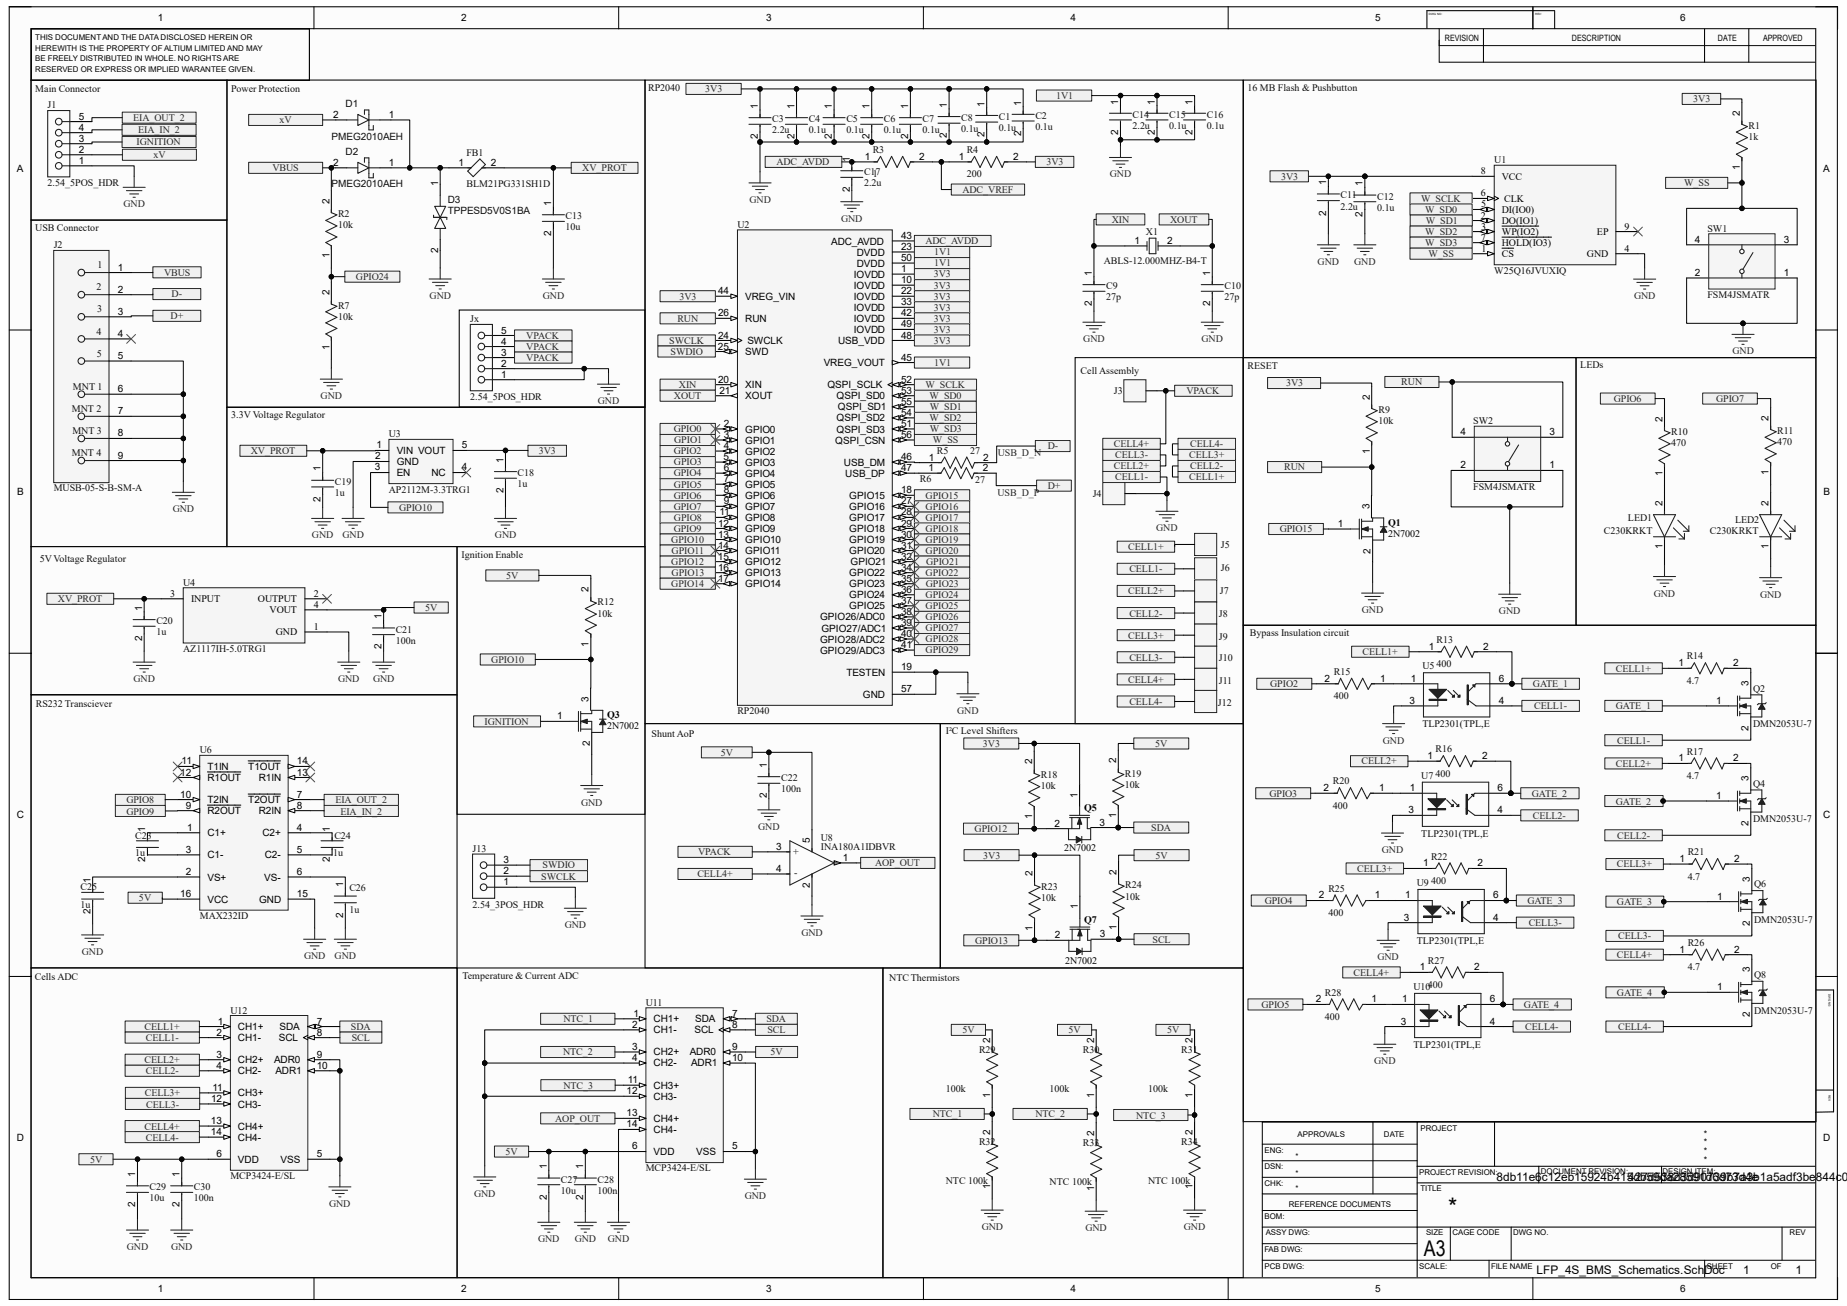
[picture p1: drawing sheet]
<svg xmlns="http://www.w3.org/2000/svg" width="297mm" height="210mm" viewBox="0 0 297 210" stroke-linecap="round" stroke-linejoin="round" font-family="sans-serif">
<defs><g id="words">
<text font-size="3.8" x="232.9" y="195.5">*</text>
<text font-size="3.5" x="229" y="202">A3</text>
<g font-size="1.9">
<text x="240.7" y="190">8db11e6c12eb15924b415db59da28591d6d73d4e</text>
<text x="261.8" y="190">427d538d3d90739b7a3b1a5adf3be844c0e</text>
<text x="247.1" y="204.9">LFP_4S_BMS_Schematics.SchDoc</text>
<text x="280.3" y="204.9">1</text>
<text x="288.8" y="204.9">1</text>
</g>
<g font-size="1.6">
<text x="25.4" y="3.4">1</text>
<text x="74.2" y="3.4">2</text>
<text x="123.2" y="3.4">3</text>
<text x="172.2" y="3.4">4</text>
<text x="221.1" y="3.4">5</text>
<text x="270.2" y="3.4">6</text>
<text x="121.9" y="17.5" transform="rotate(-90 121.9 17.5)">1</text>
<text x="127.8" y="17.5" transform="rotate(-90 127.8 17.5)">1</text>
<text x="133.8" y="17.5" transform="rotate(-90 133.8 17.5)">1</text>
<text x="139.8" y="17.5" transform="rotate(-90 139.8 17.5)">1</text>
<text x="146.1" y="17.5" transform="rotate(-90 146.1 17.5)">1</text>
<text x="152.3" y="17.3" transform="rotate(-90 152.3 17.3)">1</text>
<text x="158.3" y="17.1" transform="rotate(-90 158.3 17.1)">1</text>
<text x="164.2" y="17" transform="rotate(-90 164.2 17)">1</text>
<text x="179.8" y="16.8" transform="rotate(-90 179.8 16.8)">1</text>
<text x="185.7" y="16.8" transform="rotate(-90 185.7 16.8)">1</text>
<text x="191.8" y="16.8" transform="rotate(-90 191.8 16.8)">1</text>
<text x="12.7" y="22.8">3</text>
<text x="12.7" y="21">4</text>
<text x="12.7" y="19.2">5</text>
<text x="53.6" y="19">2</text>
<text x="62.5" y="19">1</text>
<text x="121.9" y="22.4" transform="rotate(-90 121.9 22.4)">2</text>
<text x="127.8" y="22.4" transform="rotate(-90 127.8 22.4)">2</text>
<text x="133.8" y="22.4" transform="rotate(-90 133.8 22.4)">2</text>
<text x="139.8" y="22.4" transform="rotate(-90 139.8 22.4)">2</text>
<text x="146.1" y="22.4" transform="rotate(-90 146.1 22.4)">2</text>
<text x="152.3" y="22.2" transform="rotate(-90 152.3 22.2)">2</text>
<text x="158.3" y="22" transform="rotate(-90 158.3 22)">2</text>
<text x="164.2" y="21.8" transform="rotate(-90 164.2 21.8)">2</text>
<text x="179.8" y="21.7" transform="rotate(-90 179.8 21.7)">2</text>
<text x="185.7" y="21.7" transform="rotate(-90 185.7 21.7)">2</text>
<text x="191.8" y="21.7" transform="rotate(-90 191.8 21.7)">2</text>
<text x="279.8" y="18.6" transform="rotate(-90 279.8 18.6)">2</text>
<text x="2.7" y="27.6">A</text>
<text x="12.7" y="24.6">2</text>
<text x="12.7" y="26.3">1</text>
<text x="53.6" y="26.7">2</text>
<text x="62.5" y="26.7">1</text>
<text x="70.4" y="30" transform="rotate(-90 70.4 30)">1</text>
<text x="73.7" y="26.7">1</text>
<text x="79" y="26.7">2</text>
<text x="136.7" y="26" transform="rotate(-90 136.7 26)">1</text>
<text x="139.1" y="25.7">1</text>
<text x="147.8" y="25.7">2</text>
<text x="154.2" y="25.7">1</text>
<text x="162.9" y="25.7">2</text>
<text x="213.3" y="29.8" transform="rotate(-90 213.3 29.8)">1</text>
<text x="219.1" y="29.9" transform="rotate(-90 219.1 29.9)">1</text>
<text x="238.1" y="28">8</text>
<text x="241.5" y="28.9">VCC</text>
<text x="279.8" y="27.3" transform="rotate(-90 279.8 27.3)">1</text>
<text x="293.2" y="27.6">A</text>
<text x="53" y="32.8" transform="rotate(-90 53 32.8)">2</text>
<text x="88.6" y="33.1" transform="rotate(-90 88.6 33.1)">1</text>
<text x="136.7" y="30.9" transform="rotate(-90 136.7 30.9)">2</text>
<text x="213.3" y="34.7" transform="rotate(-90 213.3 34.7)">2</text>
<text x="219.1" y="34.8" transform="rotate(-90 219.1 34.8)">2</text>
<text x="238.1" y="31.6">6</text>
<text x="238.1" y="35.1">2</text>
<text x="238.2" y="33.4">5</text>
<text x="241.5" y="34.2">DI(IO0)</text>
<text x="241.9" y="32.5">CLK</text>
<text x="53" y="41.5" transform="rotate(-90 53 41.5)">1</text>
<text x="70.4" y="40.7" transform="rotate(-90 70.4 40.7)">2</text>
<text x="88.6" y="38" transform="rotate(-90 88.6 38)">2</text>
<text x="133.6" y="39.3">ADC_AVDD</text>
<text x="137.8" y="41.1">DVDD</text>
<text x="144.9" y="38.4">43</text>
<text x="144.9" y="40.2">23</text>
<text x="144.9" y="42">50</text>
<text x="182.4" y="39.2">1</text>
<text x="187.7" y="39.2">2</text>
<text x="238.1" y="38.7">7</text>
<text x="238.2" y="36.9">3</text>
<text x="238.3" y="40.5">1</text>
<text x="241.5" y="41.4">CS</text>
<text x="241.5" y="39.6">HOLD(IO3)</text>
<text x="241.5" y="37.8">WP(IO2)</text>
<text x="241.5" y="36">DO(IO1)</text>
<text x="255.2" y="41.4">GND</text>
<text x="256.8" y="37.8">EP</text>
<text x="261.2" y="36.9">9</text>
<text x="261.2" y="40.5">4</text>
<text x="272.5" y="39">4</text>
<text x="286.9" y="39">3</text>
<text x="19" y="43.5">1</text>
<text x="19" y="47.1">2</text>
<text x="53" y="47.5" transform="rotate(-90 53 47.5)">2</text>
<text x="115.5" y="47.3">44</text>
<text x="137.3" y="44.7">IOVDD</text>
<text x="137.3" y="46.4">IOVDD</text>
<text x="137.8" y="42.9">DVDD</text>
<text x="144.9" y="43.8">1</text>
<text x="144.9" y="45.6">10</text>
<text x="144.9" y="47.3">22</text>
<text x="175.6" y="44.4" transform="rotate(-90 175.6 44.4)">1</text>
<text x="194.6" y="44.4" transform="rotate(-90 194.6 44.4)">1</text>
<text x="272.5" y="44.4">2</text>
<text x="286.9" y="44.4">1</text>
<text x="19" y="50.6">3</text>
<text x="80.6" y="53.6">5</text>
<text x="115.5" y="50.9">26</text>
<text x="119.8" y="48.2">VREG_VIN</text>
<text x="119.8" y="51.8">RUN</text>
<text x="137.3" y="48.2">IOVDD</text>
<text x="137.3" y="50">IOVDD</text>
<text x="137.3" y="51.8">IOVDD</text>
<text x="137.3" y="53.6">IOVDD</text>
<text x="144.9" y="49.1">33</text>
<text x="144.9" y="50.9">42</text>
<text x="144.9" y="52.7">49</text>
<text x="175.6" y="49.2" transform="rotate(-90 175.6 49.2)">2</text>
<text x="194.6" y="49.2" transform="rotate(-90 194.6 49.2)">2</text>
<text x="19" y="54.2">4</text>
<text x="19" y="57.7">5</text>
<text x="53" y="56.3" transform="rotate(-90 53 56.3)">1</text>
<text x="80.6" y="59">2</text>
<text x="80.6" y="57.2">3</text>
<text x="80.6" y="55.4">4</text>
<text x="115.4" y="56.2">25</text>
<text x="115.5" y="54.4">24</text>
<text x="119.8" y="57.1">SWD</text>
<text x="120.2" y="55.3">SWCLK</text>
<text x="132.5" y="58.9">VREG_VOUT</text>
<text x="134.8" y="55.3">USB_VDD</text>
<text x="144.9" y="54.4">48</text>
<text x="144.9" y="58">45</text>
<text x="19" y="63.1">6</text>
<text x="80.6" y="60.7">1</text>
<text x="115.5" y="61.6">20</text>
<text x="115.7" y="63.3">21</text>
<text x="119.8" y="62.4">XIN</text>
<text x="119.8" y="64.2">XOUT</text>
<text x="133.1" y="62.4">QSPI_SCLK</text>
<text x="134.5" y="64.2">QSPI_SD0</text>
<text x="134.7" y="66">QSPI_SD1</text>
<text x="144.9" y="61.6">52</text>
<text x="144.9" y="63.3">53</text>
<text x="144.9" y="65.1">55</text>
<text x="220.3" y="64.3" transform="rotate(-90 220.3 64.3)">2</text>
<text x="19" y="66.6">7</text>
<text x="19" y="70.2">8</text>
<text x="116.4" y="68.7">2</text>
<text x="116.4" y="70.4">3</text>
<text x="119.8" y="69.6">GPIO0</text>
<text x="119.8" y="71.3">GPIO1</text>
<text x="134.3" y="71.3">QSPI_CSN</text>
<text x="134.5" y="67.8">QSPI_SD2</text>
<text x="134.5" y="69.6">QSPI_SD3</text>
<text x="144.9" y="66.9">54</text>
<text x="144.9" y="68.7">51</text>
<text x="144.9" y="70.4">56</text>
<text x="234.9" y="70">4</text>
<text x="249.2" y="70">3</text>
<text x="267.3" y="67.8" transform="rotate(-90 267.3 67.8)">2</text>
<text x="284.4" y="67.6" transform="rotate(-90 284.4 67.6)">2</text>
<text x="19" y="73.7">9</text>
<text x="51.6" y="75.8" transform="rotate(-90 51.6 75.8)">1</text>
<text x="60.3" y="75.6">3</text>
<text x="60.3" y="73.9">2</text>
<text x="60.5" y="72.1">1</text>
<text x="63.8" y="73">VIN VOUT</text>
<text x="63.8" y="74.8">GND</text>
<text x="63.8" y="76.5">EN</text>
<text x="69.4" y="76.5">NC</text>
<text x="74.3" y="72.1">5</text>
<text x="74.3" y="75.6">4</text>
<text x="80.9" y="74.4" transform="rotate(-90 80.9 74.4)">1</text>
<text x="116.3" y="74">5</text>
<text x="116.4" y="72.2">4</text>
<text x="116.4" y="75.8">6</text>
<text x="116.4" y="77.6">7</text>
<text x="119.8" y="73.1">GPIO2</text>
<text x="119.8" y="74.9">GPIO3</text>
<text x="119.8" y="76.7">GPIO4</text>
<text x="135.7" y="74.9">USB_DM</text>
<text x="135.9" y="76.7">USB_DP</text>
<text x="144.9" y="74">46</text>
<text x="144.9" y="75.8">47</text>
<text x="149.3" y="75.8">1</text>
<text x="149.4" y="74.1">1</text>
<text x="158.1" y="75.8">2</text>
<text x="158.1" y="74.1">2</text>
<text x="220.3" y="73" transform="rotate(-90 220.3 73)">1</text>
<text x="234.9" y="75.3">2</text>
<text x="249.2" y="75.3">1</text>
<text x="267.3" y="76.6" transform="rotate(-90 267.3 76.6)">1</text>
<text x="284.4" y="76.4" transform="rotate(-90 284.4 76.4)">1</text>
<text x="2.8" y="79.6">B</text>
<text x="51.6" y="80.7" transform="rotate(-90 51.6 80.7)">2</text>
<text x="80.9" y="79.3" transform="rotate(-90 80.9 79.3)">2</text>
<text x="115.7" y="82.9">11</text>
<text x="116.4" y="79.3">8</text>
<text x="116.4" y="81.1">9</text>
<text x="119.8" y="78.4">GPIO5</text>
<text x="119.8" y="80.2">GPIO6</text>
<text x="119.8" y="82">GPIO7</text>
<text x="119.8" y="83.8">GPIO8</text>
<text x="136.6" y="80.2">GPIO15</text>
<text x="136.6" y="82">GPIO16</text>
<text x="136.6" y="83.8">GPIO17</text>
<text x="144.9" y="79.3">18</text>
<text x="144.9" y="81.1">27</text>
<text x="144.9" y="82.9">28</text>
<text x="220.2" y="81.9" transform="rotate(-90 220.2 81.9)">3</text>
<text x="267.3" y="81.3" transform="rotate(-90 267.3 81.3)">2</text>
<text x="284.4" y="81.3" transform="rotate(-90 284.4 81.3)">2</text>
<text x="293.2" y="79.6">B</text>
<text x="115.5" y="84.7">12</text>
<text x="115.5" y="86.4">13</text>
<text x="115.5" y="88.2">14</text>
<text x="119.8" y="85.6">GPIO9</text>
<text x="119.8" y="87.3">GPIO10</text>
<text x="119.8" y="89.1">GPIO11</text>
<text x="136.6" y="85.6">GPIO18</text>
<text x="136.6" y="87.3">GPIO19</text>
<text x="136.6" y="89.1">GPIO20</text>
<text x="144.9" y="84.7">29</text>
<text x="144.9" y="86.4">30</text>
<text x="144.9" y="88.2">31</text>
<text x="215.1" y="84.8">1</text>
<text x="220.4" y="89.1" transform="rotate(-90 220.4 89.1)">2</text>
<text x="223.2" y="84.5">Q1</text>
<text x="223.2" y="86.3">2N7002</text>
<text x="267.3" y="88.3" transform="rotate(-90 267.3 88.3)">1</text>
<text x="284.4" y="88.3" transform="rotate(-90 284.4 88.3)">1</text>
<text x="27.4" y="96">3</text>
<text x="50.5" y="96">2</text>
<text x="94.7" y="95.2" transform="rotate(-90 94.7 95.2)">2</text>
<text x="115.4" y="90">15</text>
<text x="115.5" y="91.8">16</text>
<text x="115.5" y="93.6">17</text>
<text x="119.8" y="90.9">GPIO12</text>
<text x="119.8" y="92.7">GPIO13</text>
<text x="119.8" y="94.4">GPIO14</text>
<text x="136.6" y="92.7">GPIO22</text>
<text x="136.6" y="94.4">GPIO23</text>
<text x="136.8" y="90.9">GPIO21</text>
<text x="144.9" y="90">32</text>
<text x="144.9" y="91.8">34</text>
<text x="144.9" y="93.6">35</text>
<text x="144.9" y="95.3">36</text>
<text x="22.9" y="98.2" transform="rotate(-90 22.9 98.2)">1</text>
<text x="30.7" y="96.9">INPUT</text>
<text x="41.5" y="96.9">OUTPUT</text>
<text x="43.3" y="98.6">VOUT</text>
<text x="50.5" y="97.7">4</text>
<text x="50.5" y="101.3">1</text>
<text x="61.3" y="99.6" transform="rotate(-90 61.3 99.6)">1</text>
<text x="131.9" y="99.8">GPIO26/ADC0</text>
<text x="132.1" y="101.6">GPIO27/ADC1</text>
<text x="136.6" y="96.2">GPIO24</text>
<text x="136.6" y="98">GPIO25</text>
<text x="144.9" y="97.1">37</text>
<text x="144.9" y="98.9">38</text>
<text x="144.9" y="100.7">39</text>
<text x="22.9" y="103.1" transform="rotate(-90 22.9 103.1)">2</text>
<text x="44.4" y="102.2">GND</text>
<text x="61.3" y="104.4" transform="rotate(-90 61.3 104.4)">2</text>
<text x="94.7" y="104" transform="rotate(-90 94.7 104)">1</text>
<text x="131.9" y="103.3">GPIO28/ADC2</text>
<text x="131.9" y="105.1">GPIO29/ADC3</text>
<text x="144.9" y="102.4">40</text>
<text x="144.9" y="104.2">41</text>
<text x="144.9" y="107.8">19</text>
<text x="229.7" y="104.5">1</text>
<text x="238.5" y="104.5">2</text>
<text x="269.9" y="107.1">1</text>
<text x="278.7" y="107.1">2</text>
<text x="94.6" y="112.8" transform="rotate(-90 94.6 112.8)">3</text>
<text x="136.1" y="108.7">TESTEN</text>
<text x="138.8" y="112.2">GND</text>
<text x="144.9" y="111.3">57</text>
<text x="213" y="109.6">2</text>
<text x="222" y="109.6">1</text>
<text x="226.7" y="113.2">3</text>
<text x="226.9" y="109.6">1</text>
<text x="241" y="113.2">4</text>
<text x="241" y="109.6">6</text>
<text x="276" y="113.2">1</text>
<text x="281.2" y="110.3" transform="rotate(-90 281.2 110.3)">3</text>
<text x="89.6" y="115.7">1</text>
<text x="97.6" y="115.5">Q3</text>
<text x="97.6" y="117.3">2N7002</text>
<text x="281.2" y="117.5" transform="rotate(-90 281.2 117.5)">2</text>
<text x="29" y="124.7">12</text>
<text x="29.2" y="122.9">11</text>
<text x="33.4" y="123.8">T1IN</text>
<text x="33.4" y="125.6">R1OUT</text>
<text x="39.9" y="123.8">T1OUT</text>
<text x="41.6" y="125.6">R1IN</text>
<text x="47.8" y="124.7">13</text>
<text x="47.8" y="122.9">14</text>
<text x="94.8" y="120" transform="rotate(-90 94.8 120)">2</text>
<text x="123.3" y="123.5" transform="rotate(-90 123.3 123.5)">1</text>
<text x="166" y="122.9" transform="rotate(-90 166 122.9)">2</text>
<text x="179.5" y="122.8" transform="rotate(-90 179.5 122.8)">2</text>
<text x="229.5" y="122.1">1</text>
<text x="238.3" y="122.1">2</text>
<text x="269.9" y="122.4">1</text>
<text x="278.7" y="122.4">2</text>
<text x="281.2" y="125.6" transform="rotate(-90 281.2 125.6)">3</text>
<text x="2.7" y="131.6">C</text>
<text x="29" y="128.3">10</text>
<text x="29.9" y="130">9</text>
<text x="33.4" y="130.9">R2OUT</text>
<text x="33.4" y="129.2">T2IN</text>
<text x="39.9" y="129.2">T2OUT</text>
<text x="41.6" y="130.9">R2IN</text>
<text x="47.8" y="128.3">7</text>
<text x="47.8" y="130">8</text>
<text x="123.3" y="128.4" transform="rotate(-90 123.3 128.4)">2</text>
<text x="166" y="131.7" transform="rotate(-90 166 131.7)">1</text>
<text x="173.3" y="128.3" transform="rotate(-90 173.3 128.3)">1</text>
<text x="174.3" y="130.4">Q5</text>
<text x="179.5" y="131.5" transform="rotate(-90 179.5 131.5)">1</text>
<text x="212.8" y="127.3">2</text>
<text x="221.8" y="127.3">1</text>
<text x="226.5" y="130.8">3</text>
<text x="226.7" y="127.3">1</text>
<text x="240.8" y="130.8">4</text>
<text x="240.8" y="127.3">6</text>
<text x="276" y="128.5">1</text>
<text x="293.2" y="131.6">C</text>
<text x="23.4" y="133.8" transform="rotate(-90 23.4 133.8)">1</text>
<text x="29.9" y="137.2">3</text>
<text x="30.1" y="133.6">1</text>
<text x="33.4" y="134.5">C1+</text>
<text x="42.2" y="134.5">C2+</text>
<text x="47.8" y="133.6">4</text>
<text x="47.8" y="137.2">5</text>
<text x="53" y="133.8" transform="rotate(-90 53 133.8)">1</text>
<text x="124.8" y="136.7">3</text>
<text x="130.2" y="135.6" transform="rotate(-90 130.2 135.6)">5</text>
<text x="169.6" y="132.9">2</text>
<text x="171.1" y="136.8">2N7002</text>
<text x="176.8" y="132.8">3</text>
<text x="281.2" y="132.8" transform="rotate(-90 281.2 132.8)">2</text>
<text x="14.6" y="142.1" transform="rotate(-90 14.6 142.1)">1</text>
<text x="23.4" y="138.7" transform="rotate(-90 23.4 138.7)">2</text>
<text x="29.9" y="140.7">2</text>
<text x="33.4" y="141.6">VS+</text>
<text x="33.4" y="138">C1-</text>
<text x="42.5" y="141.6">VS-</text>
<text x="42.6" y="138">C2-</text>
<text x="47.8" y="140.7">6</text>
<text x="53" y="138.7" transform="rotate(-90 53 138.7)">2</text>
<text x="55.2" y="142.7" transform="rotate(-90 55.2 142.7)">1</text>
<text x="80.9" y="140.6">2</text>
<text x="80.9" y="142.4">1</text>
<text x="80.9" y="138.8">3</text>
<text x="124.8" y="140.2">4</text>
<text x="130.2" y="142.7" transform="rotate(-90 130.2 142.7)">2</text>
<text x="135.6" y="138.4">1</text>
<text x="166" y="140.9" transform="rotate(-90 166 140.9)">2</text>
<text x="179.5" y="140.7" transform="rotate(-90 179.5 140.7)">2</text>
<text x="228.9" y="139.3">1</text>
<text x="237.6" y="139.3">2</text>
<text x="270.1" y="138.6">1</text>
<text x="278.8" y="138.6">2</text>
<text x="281.4" y="141.8" transform="rotate(-90 281.4 141.8)">3</text>
<text x="14.6" y="147" transform="rotate(-90 14.6 147)">2</text>
<text x="29" y="144.3">16</text>
<text x="33.4" y="145.2">VCC</text>
<text x="41.7" y="145.2">GND</text>
<text x="47.8" y="144.3">15</text>
<text x="55.2" y="147.6" transform="rotate(-90 55.2 147.6)">2</text>
<text x="166" y="149.6" transform="rotate(-90 166 149.6)">1</text>
<text x="173.3" y="146.2" transform="rotate(-90 173.3 146.2)">1</text>
<text x="174.3" y="148.4">Q7</text>
<text x="179.5" y="149.5" transform="rotate(-90 179.5 149.5)">1</text>
<text x="212.1" y="144.5">2</text>
<text x="221.1" y="144.5">1</text>
<text x="225.8" y="148">3</text>
<text x="226" y="144.5">1</text>
<text x="240.1" y="148">4</text>
<text x="240.1" y="144.5">6</text>
<text x="276.1" y="144.7">1</text>
<text x="281.4" y="149" transform="rotate(-90 281.4 149)">2</text>
<text x="169.6" y="150.9">2</text>
<text x="171.3" y="155">2N7002</text>
<text x="176.9" y="150.7">3</text>
<text x="270.1" y="153.2">1</text>
<text x="278.8" y="153.2">2</text>
<text x="211.6" y="161.2">2</text>
<text x="220.6" y="161.2">1</text>
<text x="225.5" y="161.2">1</text>
<text x="228.3" y="156">1</text>
<text x="237.1" y="156">2</text>
<text x="239.6" y="161.2">6</text>
<text x="276.1" y="159.3">1</text>
<text x="281.4" y="156.4" transform="rotate(-90 281.4 156.4)">3</text>
<text x="34.8" y="166.5">2</text>
<text x="35" y="164.8">1</text>
<text x="38.3" y="165.7">CH1+</text>
<text x="38.3" y="167.4">CH1-</text>
<text x="44.8" y="167.4">SCL</text>
<text x="45" y="165.7">SDA</text>
<text x="50.9" y="164.8">7</text>
<text x="50.9" y="166.5">8</text>
<text x="101.6" y="165.3">2</text>
<text x="101.9" y="163.5">1</text>
<text x="105.1" y="164.4">CH1+</text>
<text x="105.1" y="166.2">CH1-</text>
<text x="111.7" y="166.2">SCL</text>
<text x="111.8" y="164.4">SDA</text>
<text x="117.7" y="163.5">7</text>
<text x="117.7" y="165.3">8</text>
<text x="159.2" y="167.7" transform="rotate(-90 159.2 167.7)">2</text>
<text x="175.9" y="167.7" transform="rotate(-90 175.9 167.7)">2</text>
<text x="191.8" y="167.7" transform="rotate(-90 191.8 167.7)">2</text>
<text x="225.3" y="164.8">3</text>
<text x="239.6" y="164.8">4</text>
<text x="281.4" y="163.6" transform="rotate(-90 281.4 163.6)">2</text>
<text x="34.8" y="170.1">3</text>
<text x="34.8" y="171.9">4</text>
<text x="38.3" y="171">CH2+</text>
<text x="38.3" y="172.8">CH2-</text>
<text x="44.1" y="171">ADR0</text>
<text x="44.3" y="172.8">ADR1</text>
<text x="50.9" y="170.1">9</text>
<text x="50.9" y="171.9">10</text>
<text x="101.6" y="168.8">3</text>
<text x="101.6" y="170.6">4</text>
<text x="105.1" y="169.7">CH2+</text>
<text x="105.1" y="171.5">CH2-</text>
<text x="110.9" y="169.7">ADR0</text>
<text x="111.1" y="171.5">ADR1</text>
<text x="117.7" y="168.8">9</text>
<text x="117.7" y="170.6">10</text>
<text x="34" y="177.2">12</text>
<text x="34.2" y="175.4">11</text>
<text x="38.3" y="176.3">CH3+</text>
<text x="38.3" y="178.1">CH3-</text>
<text x="100.8" y="175.9">12</text>
<text x="100.8" y="179.5">13</text>
<text x="101" y="174.2">11</text>
<text x="105.1" y="175">CH3+</text>
<text x="105.1" y="176.8">CH3-</text>
<text x="159.2" y="176.5" transform="rotate(-90 159.2 176.5)">1</text>
<text x="175.9" y="176.5" transform="rotate(-90 175.9 176.5)">1</text>
<text x="191.8" y="176.5" transform="rotate(-90 191.8 176.5)">1</text>
<text x="2.7" y="183.6">D</text>
<text x="33.9" y="180.8">13</text>
<text x="33.9" y="182.5">14</text>
<text x="38.3" y="181.7">CH4+</text>
<text x="38.3" y="183.4">CH4-</text>
<text x="100.8" y="181.3">14</text>
<text x="101.6" y="184.8">6</text>
<text x="105.1" y="185.7">VDD</text>
<text x="105.1" y="180.4">CH4+</text>
<text x="105.1" y="182.2">CH4-</text>
<text x="112" y="185.7">VSS</text>
<text x="117.7" y="184.8">5</text>
<text x="159.2" y="182.5" transform="rotate(-90 159.2 182.5)">2</text>
<text x="175.9" y="182.7" transform="rotate(-90 175.9 182.7)">2</text>
<text x="191.8" y="182.5" transform="rotate(-90 191.8 182.5)">2</text>
<text x="293.2" y="183.6">D</text>
<text x="21.8" y="189.3" transform="rotate(-90 21.8 189.3)">1</text>
<text x="28.9" y="189.3" transform="rotate(-90 28.9 189.3)">1</text>
<text x="34.8" y="186.1">6</text>
<text x="38.3" y="187">VDD</text>
<text x="45.1" y="187">VSS</text>
<text x="50.9" y="186.1">5</text>
<text x="87.9" y="188" transform="rotate(-90 87.9 188)">1</text>
<text x="93.8" y="188" transform="rotate(-90 93.8 188)">1</text>
<text x="159.2" y="191.3" transform="rotate(-90 159.2 191.3)">1</text>
<text x="175.9" y="191.5" transform="rotate(-90 175.9 191.5)">1</text>
<text x="191.8" y="191.3" transform="rotate(-90 191.8 191.3)">1</text>
<text x="21.8" y="194.1" transform="rotate(-90 21.8 194.1)">2</text>
<text x="28.9" y="194.1" transform="rotate(-90 28.9 194.1)">2</text>
<text x="87.9" y="192.9" transform="rotate(-90 87.9 192.9)">2</text>
<text x="93.8" y="192.9" transform="rotate(-90 93.8 192.9)">2</text>
<text x="25.4" y="207.8">1</text>
<text x="74.2" y="207.8">2</text>
<text x="123.2" y="207.8">3</text>
<text x="172.2" y="207.8">4</text>
<text x="221.1" y="207.8">5</text>
<text x="270.2" y="207.8">6</text>
</g>
<g font-size="1.6" fill="#0e0e0e">
<text x="5.7" y="14.7">Main Connector</text>
<text x="7.7" y="17.4">J1</text>
<text x="37.2" y="14.7">Power Protection</text>
<text x="55.6" y="17.2">D1</text>
<text x="104.2" y="14.6">RP2040</text>
<text x="200.6" y="14.7">16 MB Flash &amp; Pushbutton</text>
<text x="53.3" y="22.5">PMEG2010AEH</text>
<text x="124.2" y="19.6">C3</text>
<text x="124.2" y="21.4">2.2u</text>
<text x="130" y="19.6">C4</text>
<text x="130" y="21.4">0.1u</text>
<text x="136.1" y="19.6">C5</text>
<text x="136.1" y="21.4">0.1u</text>
<text x="142.1" y="19.6">C6</text>
<text x="142.1" y="21.4">0.1u</text>
<text x="148.3" y="19.6">C7</text>
<text x="148.3" y="21.4">0.1u</text>
<text x="154.6" y="19.5">C8</text>
<text x="154.6" y="21.3">0.1u</text>
<text x="160.6" y="19.3">C1</text>
<text x="160.6" y="21.1">0.1u</text>
<text x="166.5" y="19.1">C2</text>
<text x="166.5" y="20.9">0.1u</text>
<text x="182.1" y="18.9">C14</text>
<text x="182.1" y="20.7">2.2u</text>
<text x="188" y="18.9">C15</text>
<text x="188" y="20.7">0.1u</text>
<text x="194.1" y="18.9">C16</text>
<text x="194.1" y="20.7">0.1u</text>
<text x="281.2" y="20.7">R1</text>
<text x="281.2" y="22.5">1k</text>
<text x="7.7" y="29.9">2.54_5POS_HDR</text>
<text x="55.6" y="24.9">D2</text>
<text x="75" y="25.1">FB1</text>
<text x="138.9" y="28.2">C17</text>
<text x="138.9" y="30">2.2u</text>
<text x="140.3" y="24.6">R3</text>
<text x="140.3" y="28.5">1</text>
<text x="155.4" y="24.6">R4</text>
<text x="155.4" y="28.5">200</text>
<text x="240.3" y="26.2">U1</text>
<text x="53.3" y="30.1">PMEG2010AEH</text>
<text x="54.4" y="34.9">R2</text>
<text x="72" y="32.7">D3</text>
<text x="72" y="34.5">TPPESD5V0S1BA</text>
<text x="75" y="30">BLM21PG331SH1D</text>
<text x="90.9" y="35.3">C13</text>
<text x="215.6" y="31.9">C11</text>
<text x="215.6" y="33.7">2.2u</text>
<text x="221.4" y="32.1">C12</text>
<text x="221.4" y="33.9">0.1u</text>
<text x="5.7" y="37.2">USB Connector</text>
<text x="8.6" y="39.9">J2</text>
<text x="54.4" y="36.7">10k</text>
<text x="90.9" y="37">10u</text>
<text x="118.6" y="36.6">U2</text>
<text x="184.3" y="37.8">X1</text>
<text x="274.6" y="37.3">SW1</text>
<text x="15.5" y="46.7">2</text>
<text x="15.7" y="43.1">1</text>
<text x="177.5" y="42.4">ABLS-12.000MHZ-B4-T</text>
<text x="177.9" y="46.5">C9</text>
<text x="196.9" y="46.5">C10</text>
<text x="240.3" y="44">W25Q16JVUXIQ</text>
<text x="274.6" y="47.9">FSM4JSMATR</text>
<text x="15.5" y="53.8">4</text>
<text x="15.6" y="50.2">3</text>
<text x="54.4" y="49.6">R7</text>
<text x="54.4" y="51.4">10k</text>
<text x="75.6" y="51.8">Jx</text>
<text x="177.9" y="48.3">27p</text>
<text x="196.9" y="48.3">27p</text>
<text x="15.6" y="57.4">5</text>
<text x="200.6" y="59.3">RESET</text>
<text x="254.1" y="59.1">LEDs</text>
<text x="11.7" y="62.7">MNT 1</text>
<text x="75.6" y="64.3">2.54_5POS_HDR</text>
<text x="173.8" y="60.2">Cell Assembly</text>
<text x="179.1" y="63.4">J3</text>
<text x="11.6" y="66.3">MNT 2</text>
<text x="11.6" y="69.8">MNT 3</text>
<text x="37.2" y="67.3">3.3V Voltage Regulator</text>
<text x="62.5" y="70.3">U3</text>
<text x="221.7" y="66.4">R9</text>
<text x="221.7" y="68.2">10k</text>
<text x="236.9" y="68.2">SW2</text>
<text x="268.7" y="70">R10</text>
<text x="268.7" y="71.8">470</text>
<text x="285.8" y="69.8">R11</text>
<text x="285.8" y="71.6">470</text>
<text x="11.6" y="73.4">MNT 4</text>
<text x="53.8" y="78">C19</text>
<text x="83.2" y="76.6">C18</text>
<text x="147.9" y="77.5">R6</text>
<text x="150.7" y="73">R5</text>
<text x="156" y="73">27</text>
<text x="156.8" y="77.7">27</text>
<text x="8.6" y="79">MUSB-05-S-B-SM-A</text>
<text x="53.8" y="79.8">1u</text>
<text x="62.5" y="79.2">AP2112M-3.3TRG1</text>
<text x="83.2" y="78.4">1u</text>
<text x="175.7" y="79.9">J4</text>
<text x="236.9" y="78.9">FSM4JSMATR</text>
<text x="261.8" y="83.8">LED1</text>
<text x="74.2" y="89.7">Ignition Enable</text>
<text x="196.3" y="88.1">J5</text>
<text x="257.9" y="85.8">C230KRKT</text>
<text x="275" y="85.8">C230KRKT</text>
<text x="279" y="84">LED2</text>
<text x="6.4" y="90.3">5V Voltage Regulator</text>
<text x="29.5" y="94.2">U4</text>
<text x="196.2" y="95.6">J7</text>
<text x="196.3" y="91.8">J6</text>
<text x="25.1" y="100.4">C20</text>
<text x="63.6" y="101.7">C21</text>
<text x="96.1" y="97.4">R12</text>
<text x="96.1" y="99.1">10k</text>
<text x="196" y="99.1">J8</text>
<text x="25.1" y="102.2">1u</text>
<text x="29.5" y="104.9">AZ1117IH-5.0TRG1</text>
<text x="63.6" y="103.5">100n</text>
<text x="196" y="102.9">J9</text>
<text x="196" y="106.3">J10</text>
<text x="201" y="102.3">Bypass Insulation circuit</text>
<text x="228.7" y="107.7">U5</text>
<text x="231" y="103.4">R13</text>
<text x="231" y="107.3">400</text>
<text x="271.2" y="106">R14</text>
<text x="5.8" y="113.7">RS232 Transciever</text>
<text x="195.8" y="113.5">J12</text>
<text x="196" y="110">J11</text>
<text x="214.5" y="108.5">R15</text>
<text x="214.5" y="112.5">400</text>
<text x="271.2" y="110">4.7</text>
<text x="281.9" y="111.2">Q2</text>
<text x="104.8" y="118.5">Shunt AoP</text>
<text x="118.6" y="114.9">RP2040</text>
<text x="152.1" y="118">I²C Level Shifters</text>
<text x="228.7" y="116.9">TLP2301(TPL,E</text>
<text x="281.9" y="116.9">DMN2053U-7</text>
<text x="32.1" y="121.1">U6</text>
<text x="125.6" y="125.6">C22</text>
<text x="167.4" y="125.1">R18</text>
<text x="180.9" y="124.9">R19</text>
<text x="228.6" y="125.3">U7</text>
<text x="230.8" y="121">R16</text>
<text x="230.8" y="124.9">400</text>
<text x="271.2" y="121.4">R17</text>
<text x="271.2" y="125.3">4.7</text>
<text x="125.6" y="127.4">100n</text>
<text x="167.4" y="126.9">10k</text>
<text x="180.9" y="126.7">10k</text>
<text x="214.3" y="126.2">R20</text>
<text x="214.3" y="130.1">400</text>
<text x="281.9" y="126.5">Q4</text>
<text x="21.8" y="134.9">C23</text>
<text x="21.8" y="137.7">1u</text>
<text x="53.6" y="137.7">1u</text>
<text x="53.8" y="134.9">C24</text>
<text x="76" y="137">J13</text>
<text x="127.6" y="137.5">+</text>
<text x="132" y="135.2">U8</text>
<text x="132" y="136.7">INA180A1IDBVR</text>
<text x="228.6" y="134.5">TLP2301(TPL,E</text>
<text x="271.4" y="137.5">R21</text>
<text x="281.9" y="132.2">DMN2053U-7</text>
<text x="13" y="143.2">C25</text>
<text x="56.2" y="143.3">C26</text>
<text x="127.7" y="140.9">-</text>
<text x="167.4" y="143">R23</text>
<text x="180.9" y="142.9">R24</text>
<text x="213.6" y="143.4">R25</text>
<text x="227.8" y="142.5">U9</text>
<text x="230.1" y="138.3">R22</text>
<text x="230.1" y="142.2">400</text>
<text x="271.4" y="141.4">4.7</text>
<text x="282.1" y="142.7">Q6</text>
<text x="13" y="146">1u</text>
<text x="32.1" y="147.8">MAX232ID</text>
<text x="56.2" y="146.8">1u</text>
<text x="76" y="146.1">2.54_3POS_HDR</text>
<text x="167.4" y="144.8">10k</text>
<text x="180.9" y="144.7">10k</text>
<text x="213.6" y="147.3">400</text>
<text x="282.1" y="148.4">DMN2053U-7</text>
<text x="227.8" y="151.8">TLP2301(TPL,E</text>
<text x="229.6" y="155">R27</text>
<text x="271.4" y="152.1">R26</text>
<text x="5.6" y="157.6">Cells ADC</text>
<text x="74.4" y="157.4">Temperature &amp; Current ADC</text>
<text x="103.8" y="161.7">U11</text>
<text x="143" y="157.8">NTC Thermistors</text>
<text x="213.1" y="160.1">R28</text>
<text x="227.3" y="159.2">U10400</text>
<text x="271.4" y="156">4.7</text>
<text x="282.1" y="157.3">Q8</text>
<text x="37" y="163">U12</text>
<text x="213.1" y="164">400</text>
<text x="282.1" y="163">DMN2053U-7</text>
<text x="157.4" y="169.4">R29</text>
<text x="174.1" y="169.4">R30</text>
<text x="189.9" y="169.4">R31</text>
<text x="227.3" y="168.5">TLP2301(TPL,E</text>
<text x="152.1" y="175.6">100k</text>
<text x="168.8" y="175.6">100k</text>
<text x="184.6" y="175.6">100k</text>
<text x="157.4" y="184.1">R32</text>
<text x="174.1" y="184.3">R33</text>
<text x="189.9" y="184.1">R34</text>
<text x="24" y="191.4">C29</text>
<text x="31.2" y="191.4">C30</text>
<text x="37" y="189.7">MCP3424-E/SL</text>
<text x="90.2" y="190.2">C27</text>
<text x="90.2" y="191.9">10u</text>
<text x="96.1" y="190.2">C28</text>
<text x="96.1" y="191.9">100n</text>
<text x="103.8" y="188.4">MCP3424-E/SL</text>
<text x="152.1" y="190.3">NTC 100k</text>
<text x="168.8" y="190.5">NTC 100k</text>
<text x="184.6" y="190.3">NTC 100k</text>
<text x="24" y="193.2">10u</text>
<text x="31.2" y="193.2">100n</text>
</g>
<g font-size="1.6" fill="#262626">
<text x="113.4" y="14.9">3V3</text>
<text x="169.8" y="15.9">1V1</text>
<text x="272.3" y="16.5">3V3</text>
<text x="21.4" y="19.5">EIA_OUT_2</text>
<text x="22" y="23.4">IGNITION</text>
<text x="22.2" y="21.4">EIA_IN_2</text>
<text x="45" y="19.9">xV</text>
<text x="24.7" y="25.4">xV</text>
<text x="43.8" y="27.6">VBUS</text>
<text x="93.6" y="27.6">XV_PROT</text>
<text x="124.8" y="26.6">ADC_AVDD</text>
<text x="168.3" y="26.6">3V3</text>
<text x="178.5" y="28.5">GND</text>
<text x="206" y="28.9">3V3</text>
<text x="270.8" y="30">W_SS</text>
<text x="19.9" y="33.4">GND</text>
<text x="120.5" y="32.6">GND</text>
<text x="135.3" y="35.6">GND</text>
<text x="154.8" y="31">ADC_VREF</text>
<text x="178.8" y="35.8">XIN</text>
<text x="188.2" y="35.8">XOUT</text>
<text x="228.5" y="32.5">W_SCLK</text>
<text x="229.2" y="34.2">W_SD0</text>
<text x="148.8" y="39.3">ADC_AVDD</text>
<text x="150.2" y="41.1">1V1</text>
<text x="229.2" y="37.8">W_SD2</text>
<text x="229.2" y="39.6">W_SD3</text>
<text x="229.3" y="36">W_SD1</text>
<text x="229.7" y="41.4">W_SS</text>
<text x="26.4" y="44.3">VBUS</text>
<text x="27.6" y="47.8">D-</text>
<text x="57.2" y="45">GPIO24</text>
<text x="150.2" y="44.6">3V3</text>
<text x="150.2" y="46.4">3V3</text>
<text x="150.2" y="42.8">1V1</text>
<text x="211.9" y="42.6">GND</text>
<text x="217.8" y="42.6">GND</text>
<text x="27.4" y="51.4">D+</text>
<text x="69.1" y="48.1">GND</text>
<text x="87.3" y="48.1">GND</text>
<text x="108.9" y="51.7">RUN</text>
<text x="109.3" y="48.2">3V3</text>
<text x="150.2" y="48.2">3V3</text>
<text x="150.2" y="50">3V3</text>
<text x="150.2" y="51.7">3V3</text>
<text x="150.2" y="53.5">3V3</text>
<text x="262.8" y="48.1">GND</text>
<text x="84.6" y="54.5">VPACK</text>
<text x="84.6" y="56.3">VPACK</text>
<text x="84.6" y="58">VPACK</text>
<text x="107.6" y="55.3">SWCLK</text>
<text x="107.8" y="57.1">SWDIO</text>
<text x="150.2" y="55.3">3V3</text>
<text x="150.2" y="58.8">1V1</text>
<text x="174.2" y="55">GND</text>
<text x="193.2" y="55">GND</text>
<text x="278.6" y="57">GND</text>
<text x="51.6" y="64.2">GND</text>
<text x="96.1" y="65">GND</text>
<text x="108.4" y="64.2">XOUT</text>
<text x="109.2" y="62.4">XIN</text>
<text x="148.8" y="62.4">W_SCLK</text>
<text x="149.5" y="64.2">W_SD0</text>
<text x="149.5" y="66">W_SD1</text>
<text x="190.8" y="63.4">VPACK</text>
<text x="206.8" y="62.1">3V3</text>
<text x="225.3" y="62">RUN</text>
<text x="259.5" y="64.6">GPIO6</text>
<text x="276" y="64.6">GPIO7</text>
<text x="108.3" y="69.5">GPIO0</text>
<text x="108.4" y="71.3">GPIO1</text>
<text x="149.5" y="67.7">W_SD2</text>
<text x="149.5" y="69.5">W_SD3</text>
<text x="150" y="71.3">W_SS</text>
<text x="179.1" y="71.9">CELL4+</text>
<text x="191.4" y="71.9">CELL4-</text>
<text x="40.3" y="73">XV_PROT</text>
<text x="86.7" y="73">3V3</text>
<text x="108.3" y="73.1">GPIO2</text>
<text x="108.3" y="76.6">GPIO4</text>
<text x="108.4" y="74.8">GPIO3</text>
<text x="160.4" y="73.4">USB_D_N</text>
<text x="168.5" y="72.3">D-</text>
<text x="179.1" y="75.5">CELL2+</text>
<text x="179.3" y="77.3">CELL1-</text>
<text x="179.3" y="73.7">CELL3-</text>
<text x="191.2" y="77.3">CELL1+</text>
<text x="191.2" y="73.7">CELL3+</text>
<text x="191.4" y="75.5">CELL2-</text>
<text x="206.5" y="75.6">RUN</text>
<text x="27.8" y="82.4">GND</text>
<text x="64.2" y="82.1">GPIO10</text>
<text x="108.3" y="80.2">GPIO6</text>
<text x="108.3" y="82">GPIO7</text>
<text x="108.4" y="78.4">GPIO5</text>
<text x="108.4" y="83.7">GPIO8</text>
<text x="148.8" y="80.2">GPIO15</text>
<text x="148.8" y="83.7">GPIO17</text>
<text x="148.8" y="82">GPIO16</text>
<text x="160.4" y="79.8">USB_D_P</text>
<text x="168.5" y="78.7">D+</text>
<text x="50.2" y="86.6">GND</text>
<text x="55.1" y="86.6">GND</text>
<text x="79.6" y="86.6">GND</text>
<text x="107.9" y="87.3">GPIO10</text>
<text x="108" y="89.1">GPIO11</text>
<text x="108.3" y="85.5">GPIO9</text>
<text x="148.8" y="85.5">GPIO18</text>
<text x="148.8" y="87.3">GPIO19</text>
<text x="148.8" y="89.1">GPIO20</text>
<text x="181.4" y="88.5">CELL1+</text>
<text x="185.9" y="85.4">GND</text>
<text x="205.8" y="85.6">GPIO15</text>
<text x="81.4" y="93.1">5V</text>
<text x="107.9" y="90.8">GPIO12</text>
<text x="107.9" y="94.4">GPIO14</text>
<text x="108" y="92.6">GPIO13</text>
<text x="148.8" y="92.6">GPIO22</text>
<text x="148.9" y="94.4">GPIO23</text>
<text x="148.9" y="90.8">GPIO21</text>
<text x="181.4" y="95.6">CELL2+</text>
<text x="181.6" y="92">CELL1-</text>
<text x="265.9" y="95.9">GND</text>
<text x="9.3" y="96.9">XV_PROT</text>
<text x="68.4" y="98.3">5V</text>
<text x="148.8" y="98">GPIO25</text>
<text x="148.8" y="96.2">GPIO24</text>
<text x="148.8" y="101.5">GPIO27</text>
<text x="148.8" y="99.7">GPIO26</text>
<text x="181.6" y="99.1">CELL2-</text>
<text x="219" y="98.6">GND</text>
<text x="241" y="98.8">GND</text>
<text x="283" y="96.1">GND</text>
<text x="79" y="106.6">GPIO10</text>
<text x="148.8" y="105.1">GPIO29</text>
<text x="148.8" y="103.3">GPIO28</text>
<text x="181.4" y="102.7">CELL3+</text>
<text x="181.6" y="106.3">CELL3-</text>
<text x="219.1" y="105.4">CELL1+</text>
<text x="21.5" y="109.7">GND</text>
<text x="54.4" y="109.7">GND</text>
<text x="60" y="109.7">GND</text>
<text x="181.4" y="109.8">CELL4+</text>
<text x="181.6" y="113.4">CELL4-</text>
<text x="204.3" y="110.5">GPIO2</text>
<text x="246.5" y="110.5">GATE_1</text>
<text x="259.8" y="108">CELL1+</text>
<text x="77.9" y="116.5">IGNITION</text>
<text x="153.9" y="114.8">GND</text>
<text x="222.4" y="119.6">GND</text>
<text x="246.7" y="114">CELL1-</text>
<text x="259.8" y="114">GATE_1</text>
<text x="260.1" y="119.6">CELL1-</text>
<text x="115.9" y="121.5">5V</text>
<text x="158.1" y="120.1">3V3</text>
<text x="185.8" y="120.1">5V</text>
<text x="218.9" y="122.9">CELL2+</text>
<text x="259.8" y="123.3">CELL2+</text>
<text x="20.3" y="131">GPIO9</text>
<text x="20.3" y="129.2">GPIO8</text>
<text x="53.9" y="129.2">EIA_OUT_2</text>
<text x="54.7" y="131">EIA_IN_2</text>
<text x="93.4" y="129.5">GND</text>
<text x="204.1" y="128.1">GPIO3</text>
<text x="246.3" y="128.1">GATE_2</text>
<text x="246.5" y="131.7">CELL2-</text>
<text x="259.8" y="129.4">GATE_2</text>
<text x="112.3" y="137.5">VPACK</text>
<text x="121.9" y="133.4">GND</text>
<text x="156.7" y="133.8">GPIO12</text>
<text x="185.1" y="133.6">SDA</text>
<text x="222.2" y="137.2">GND</text>
<text x="260.1" y="134.9">CELL2-</text>
<text x="87" y="141.4">SWCLK</text>
<text x="87.2" y="139.7">SWDIO</text>
<text x="112.1" y="141.1">CELL4+</text>
<text x="140.7" y="139.3">AOP_OUT</text>
<text x="158.1" y="138.1">3V3</text>
<text x="185.8" y="138.1">5V</text>
<text x="218.2" y="140.2">CELL3+</text>
<text x="260" y="139.5">CELL3+</text>
<text x="22.4" y="144.9">5V</text>
<text x="90.8" y="149.3">GND</text>
<text x="203.4" y="145.4">GPIO4</text>
<text x="245.6" y="145.4">GATE_3</text>
<text x="245.8" y="148.9">CELL3-</text>
<text x="260" y="145.5">GATE_3</text>
<text x="13.2" y="153.5">GND</text>
<text x="48.9" y="154.3">GND</text>
<text x="53.8" y="154.3">GND</text>
<text x="128.9" y="150.5">GND</text>
<text x="156.8" y="151.8">GPIO13</text>
<text x="185.3" y="151.6">SCL</text>
<text x="221.5" y="154.4">GND</text>
<text x="260" y="154.1">CELL4+</text>
<text x="260.2" y="151">CELL3-</text>
<text x="217.7" y="156.9">CELL4+</text>
<text x="260" y="160.1">GATE_4</text>
<text x="23.2" y="165.7">CELL1+</text>
<text x="23.5" y="167.4">CELL1-</text>
<text x="56.4" y="165.7">SDA</text>
<text x="56.6" y="167.4">SCL</text>
<text x="90.6" y="164.4">NTC_1</text>
<text x="123.2" y="164.4">SDA</text>
<text x="123.4" y="166.2">SCL</text>
<text x="154.8" y="166.2">5V</text>
<text x="171.8" y="166.2">5V</text>
<text x="187.7" y="166.2">5V</text>
<text x="202.9" y="162.1">GPIO5</text>
<text x="245.1" y="162.1">GATE_4</text>
<text x="245.3" y="165.7">CELL4-</text>
<text x="260.2" y="165.7">CELL4-</text>
<text x="23.2" y="171">CELL2+</text>
<text x="23.5" y="172.8">CELL2-</text>
<text x="90.6" y="169.7">NTC_2</text>
<text x="123.9" y="169.7">5V</text>
<text x="221" y="171.2">GND</text>
<text x="23.3" y="176.3">CELL3+</text>
<text x="23.5" y="178.1">CELL3-</text>
<text x="90.6" y="175">NTC_3</text>
<text x="150" y="179.7">NTC_1</text>
<text x="166.5" y="179.7">NTC_2</text>
<text x="182.7" y="179.9">NTC_3</text>
<text x="23.2" y="181.7">CELL4+</text>
<text x="23.5" y="183.4">CELL4-</text>
<text x="81.3" y="185.7">5V</text>
<text x="89.3" y="180.4">AOP_OUT</text>
<text x="14.5" y="187">5V</text>
<text x="52.9" y="194.1">GND</text>
<text x="76.2" y="192.5">GND</text>
<text x="119.8" y="192.8">GND</text>
<text x="157.9" y="197.8">GND</text>
<text x="174.5" y="198">GND</text>
<text x="190.4" y="197.8">GND</text>
<text x="20.4" y="201">GND</text>
<text x="27.5" y="201">GND</text>
<text x="86.5" y="199.8">GND</text>
<text x="92.4" y="199.8">GND</text>
<text x="97.7" y="199.8">GND</text>
</g>
<g font-size="1.4">
<text x="232.3" y="6.5">REVISION</text>
<text x="252.8" y="6.5">DESCRIPTION</text>
<text x="276.2" y="6.5">DATE</text>
<text x="283.5" y="6.5">APPROVED</text>
<text x="274" y="185.6">*</text>
<text x="274" y="182.8">*</text>
<text x="274" y="184.2">*</text>
<text x="274" y="187">*</text>
</g>
<g font-size="1.3">
<text x="5.7" y="6.4">THIS DOCUMENT AND THE DATA DISCLOSED HEREIN OR</text>
<text x="5.7" y="8.1">HEREWITH IS THE PROPERTY OF ALTIUM LIMITED AND MAY</text>
<text x="5.7" y="9.9">BE FREELY DISTRIBUTED IN WHOLE. NO RIGHTS ARE</text>
<text x="5.7" y="11.6">RESERVED OR EXPRESS OR IMPLIED WARANTEE GIVEN.</text>
<text x="203.3" y="185.3">ENG:</text>
<text x="208.7" y="182.8">APPROVALS</text>
<text x="222.6" y="182.8">DATE</text>
<text x="228.4" y="181.9">PROJECT</text>
<text x="203.3" y="188">DSN:</text>
<text x="203.3" y="190.7">CHK:</text>
<text x="208.3" y="186.4">*</text>
<text x="208.3" y="189.1">*</text>
<text x="208.3" y="191.6">*</text>
<text x="228.2" y="188.9">PROJECT REVISION:</text>
<text x="228.4" y="191.6">TITLE</text>
<text x="247.8" y="188.7">DOCUMENT REVISION:</text>
<text x="267.3" y="188.7">DESIGN ITEM:</text>
<text x="203.3" y="196">BOM:</text>
<text x="207.3" y="194.1">REFERENCE DOCUMENTS</text>
<text x="203.3" y="201.3">FAB DWG:</text>
<text x="203.5" y="198.7">ASSY DWG:</text>
<text x="229.3" y="198.7">SIZE</text>
<text x="233.6" y="198.7">CAGE CODE</text>
<text x="243.3" y="198.7">DWG NO.</text>
<text x="287.8" y="198.7">REV</text>
<text x="203.3" y="204">PCB DWG:</text>
<text x="228.2" y="204">SCALE:</text>
<text x="239.8" y="204">FILE NAME</text>
<text x="274.4" y="204">SHEET</text>
<text x="284.8" y="204">OF</text>
</g>
<g font-size=".5">
<text x="229.8" y="2.4">DWG NO:</text>
<text x="246.9" y="2.4">REV:</text>
<text x="294" y="159.8" transform="rotate(90 294 159.8)">DWG NO:</text>
<text x="294" y="176" transform="rotate(90 294 176)">REV:</text>
</g>
</g></defs>
<g fill="#fcfcfc">
<path d="M1.5 1.1h294v207.9h-294z" fill-rule="evenodd"/>
<path d="M5 4.6h286.9v200.8h-286.9z" fill-rule="evenodd"/>
</g>
<g fill="none" stroke="#000" stroke-width=".16">
<path d="M1.5 1.1h3.5M50.5 1.1v3.5M99.5 1.1v3.5M148.5 1.1v3.5M197.5 1.1v3.5M231.4 4.7v5.3h60.5M231.4 7.3h60.5M238.5 4.7v5.3M246.5 1.1v3.5M274.1 4.7v5.3M281.2 4.7v5.3M291.9 1.1h3.6v3.5"/>
<path d="M1.5 53.1h3.5M291.9 53.1h3.6M1.5 105h3.5M291.9 105.1h3.6M1.5 157h3.5M291.9 157h3.6M203 186.7h24.9M203 184h24.9M203 189.3h24.9M203 197.3h24.9M203 194.7h24.9M203 200h24.9"/>
<path d="M220.8 180.4v11.6M233.2 197.3v5.4M240.3 180.4v7.1M243 197.3v5.4M247.4 187.5v2.7M267.2 187.5v2.7M286.6 197.3v5.4M50.5 205.4v3.6M99.5 205.4v3.6M148.5 205.4v3.6M197.5 205.4v3.6M203 202.7h88.9"/>
<path d="M239.4 202.7v2.6M246.5 205.4v3.6M274.1 202.7v2.6M295.5 205.4v3.6"/>
</g>
<g fill="none" stroke="#000" stroke-width=".17">
<path d="M1.5 1.1h294v207.9h-294zM5 4.6h287v200.9h-287zM49.8 4.6v8.3h-44.8M246.5 1.1v3.5M250 1.7h-20.5v2.8M250 1.8v2.8M292 105.1h3.5M292 159.2h2.9v19.6h-2.9M292 175.3h2.9M203 192h24.9M227.9 187.5h64M227.9 180.4v24.9"/>
<path d="M227.9 190.2h64M227.9 197.3h64M291.9 180.4h-88.9v24.9"/>
</g>
<path d="M29.5 94.5h19.5v8.9h-19.5z" fill-rule="evenodd" fill="#f5f5f5"/>
<path d="M29.5 94.5h19.5v8.9h-19.5z" fill="none" stroke="#262626" stroke-width=".17"/>
<path d="M25.9 96.3h3.6M49 96.3h3.6M49 98.1h3.6M49 101.6h3.6" fill="none" stroke="#000" stroke-width=".17"/>
<path d="M32.1 121.5h14.2v24.9h-14.2z" fill-rule="evenodd" fill="#f5f5f5"/>
<path d="M32.1 121.5h14.2v24.9h-14.2z" fill="none" stroke="#262626" stroke-width=".16"/>
<path d="M28.6 133.9h3.5M28.6 137.5h3.5M46.3 133.9h3.6M46.3 137.5h3.6M46.3 128.6h3.6M28.6 141h3.5M28.6 144.6h3.5M46.3 141h3.6M46.3 144.6h3.6" fill="none" stroke="#000" stroke-width=".17"/>
<path d="M46.3 128.2l1.1 .4-1.1 .3z" fill="#fbfbfb"/>
<path d="M46.3 128.2l1.1 .4-1.1 .3z" fill="none" stroke="#000" stroke-width=".16"/>
<path d="M39.9 127.7h5.2M46.3 130.4h3.6" fill="none" stroke="#000" stroke-width=".17"/>
<path d="M46.3 130.4l1.1-.4v.7z" fill="#fbfbfb"/>
<path d="M46.3 130.4l1.1-.4v.7z" fill="none" stroke="#000" stroke-width=".16"/>
<path d="M28.6 130.4h3.5" fill="none" stroke="#000" stroke-width=".17"/>
<path d="M31.1 130.4l1-.4v.7z" fill="#fbfbfb"/>
<path d="M31.1 130.4l1-.4v.7z" fill="none" stroke="#000" stroke-width=".16"/>
<path d="M28.6 128.6h3.5M33.4 129.5h5.3" fill="none" stroke="#000" stroke-width=".17"/>
<path d="M31.1 128.2l1 .4-1 .3z" fill="#fbfbfb"/>
<path d="M31.1 128.2l1 .4-1 .3z" fill="none" stroke="#000" stroke-width=".16"/>
<path d="M28.6 123.2h3.5" fill="none" stroke="#000" stroke-width=".17"/>
<path d="M31.1 122.9l1 .3-1 .4z" fill="#fbfbfb"/>
<path d="M31.1 122.9l1 .3-1 .4z" fill="none" stroke="#000" stroke-width=".16"/>
<path d="M28.6 125h3.5" fill="none" stroke="#000" stroke-width=".17"/>
<path d="M31.1 125l1-.3v.7z" fill="#fbfbfb"/>
<path d="M31.1 125l1-.3v.7z" fill="none" stroke="#000" stroke-width=".16"/>
<path d="M33.4 124.1h5.3M46.3 125h3.6" fill="none" stroke="#000" stroke-width=".17"/>
<path d="M46.3 125l1.1-.3v.7z" fill="#fbfbfb"/>
<path d="M46.3 125l1.1-.3v.7z" fill="none" stroke="#000" stroke-width=".16"/>
<path d="M46.3 123.2h3.6" fill="none" stroke="#000" stroke-width=".17"/>
<path d="M46.3 122.9l1.1 .3-1.1 .4z" fill="#fbfbfb"/>
<path d="M46.3 122.9l1.1 .3-1.1 .4z" fill="none" stroke="#000" stroke-width=".16"/>
<path d="M39.9 122.4h5.2" fill="none" stroke="#000" stroke-width=".17"/>
<path d="M37.1 163.3h12.4v24.9h-12.4z" fill-rule="evenodd" fill="#f5f5f5"/>
<path d="M37.1 163.3h12.4v24.9h-12.4z" fill="none" stroke="#262626" stroke-width=".16"/>
<path d="M49.5 165.1h3.5M49.5 186.4h3.6" fill="none" stroke="#000" stroke-width=".17"/>
<path d="M49.5 165.1l1.1-.4v.7z" fill="#fbfbfb"/>
<path d="M49.5 165.1l1.1-.4v.7z" fill="none" stroke="#000" stroke-width=".16"/>
<path d="M50.7 164.7l1.1 .4-1.1 .3z" fill="#fbfbfb"/>
<path d="M50.7 164.7l1.1 .4-1.1 .3z" fill="none" stroke="#000" stroke-width=".16"/>
<path d="M49.5 166.9h3.5" fill="none" stroke="#000" stroke-width=".17"/>
<path d="M49.5 166.9l1.1-.4v.7z" fill="#fbfbfb"/>
<path d="M49.5 166.9l1.1-.4v.7zM49.5 166.5l-.7 .4 .7 .3" fill="none" stroke="#000" stroke-width=".16"/>
<path d="M33.5 170.4h3.5M33.5 186.4h3.6" fill="none" stroke="#000" stroke-width=".17"/>
<path d="M36 170.1l1 .3-1 .4z" fill="#fbfbfb"/>
<path d="M36 170.1l1 .3-1 .4z" fill="none" stroke="#000" stroke-width=".16"/>
<path d="M33.5 175.7h3.6" fill="none" stroke="#000" stroke-width=".17"/>
<path d="M36 175.4l1.1 .3-1.1 .4z" fill="#fbfbfb"/>
<path d="M36 175.4l1.1 .3-1.1 .4z" fill="none" stroke="#000" stroke-width=".16"/>
<path d="M33.5 165.1h3.5" fill="none" stroke="#000" stroke-width=".17"/>
<path d="M36 164.7l1 .4-1 .3z" fill="#fbfbfb"/>
<path d="M36 164.7l1 .4-1 .3z" fill="none" stroke="#000" stroke-width=".16"/>
<path d="M33.5 166.9h3.5" fill="none" stroke="#000" stroke-width=".17"/>
<path d="M36 166.5l1 .4-1 .3z" fill="#fbfbfb"/>
<path d="M36 166.5l1 .4-1 .3z" fill="none" stroke="#000" stroke-width=".16"/>
<path d="M33.5 172.2h3.5" fill="none" stroke="#000" stroke-width=".17"/>
<path d="M36 171.8l1 .4-1 .4z" fill="#fbfbfb"/>
<path d="M36 171.8l1 .4-1 .4z" fill="none" stroke="#000" stroke-width=".16"/>
<path d="M33.5 177.5h3.6" fill="none" stroke="#000" stroke-width=".17"/>
<path d="M36 177.2l1.1 .3-1.1 .4z" fill="#fbfbfb"/>
<path d="M36 177.2l1.1 .3-1.1 .4z" fill="none" stroke="#000" stroke-width=".16"/>
<path d="M33.5 181.1h3.6" fill="none" stroke="#000" stroke-width=".17"/>
<path d="M36 180.7l1.1 .4-1.1 .3z" fill="#fbfbfb"/>
<path d="M36 180.7l1.1 .4-1.1 .3z" fill="none" stroke="#000" stroke-width=".16"/>
<path d="M33.5 182.9h3.6" fill="none" stroke="#000" stroke-width=".17"/>
<path d="M36 182.5l1.1 .4-1.1 .3z" fill="#fbfbfb"/>
<path d="M36 182.5l1.1 .4-1.1 .3z" fill="none" stroke="#000" stroke-width=".16"/>
<path d="M49.5 170.4h3.5" fill="none" stroke="#000" stroke-width=".17"/>
<path d="M49.5 170.4l1.1-.3v.7z" fill="#fbfbfb"/>
<path d="M49.5 170.4l1.1-.3v.7z" fill="none" stroke="#000" stroke-width=".16"/>
<path d="M49.5 172.2h3.5" fill="none" stroke="#000" stroke-width=".17"/>
<path d="M49.5 172.2l1.1-.4v.8z" fill="#fbfbfb"/>
<path d="M49.5 172.2l1.1-.4v.8z" fill="none" stroke="#000" stroke-width=".16"/>
<path d="M123.5 137h3.5M134.1 138.8h3.6M123.5 140.5h3.5" fill="none" stroke="#000" stroke-width=".17"/>
<path d="M134.1 138.4l1.1 .4-1.1 .3z" fill="#fbfbfb"/>
<path d="M134.1 138.4l1.1 .4-1.1 .3z" fill="none" stroke="#000" stroke-width=".16"/>
<path d="M130.6 133.4v3.6M130.6 140.5v3.6" fill="none" stroke="#000" stroke-width=".17"/>
<path d="M126.5 137h.5M127 135.2l7.1 3.6-7.1 3.5zM130.6 136.5v.5M134.1 138.8h.6M126.5 140.5h.5M130.6 140.5v.6" fill="none" stroke="#1c1c1c" stroke-width=".17"/>
<path d="M240.3 26.6h19.5v16h-19.5z" fill-rule="evenodd" fill="#f5f5f5"/>
<path d="M240.3 26.6h19.5v16h-19.5z" fill="none" stroke="#262626" stroke-width=".17"/>
<path d="M236.7 28.4h3.6M236.7 40.8h3.6" fill="none" stroke="#000" stroke-width=".17"/>
<path d="M239.2 40.4l1.1 .4-1.1 .3z" fill="#fbfbfb"/>
<path d="M239.2 40.4l1.1 .4-1.1 .3z" fill="none" stroke="#000" stroke-width=".16"/>
<path d="M236.7 39h3.6M241.5 39.9h1.9" fill="none" stroke="#000" stroke-width=".17"/>
<path d="M239.2 38.7l1.1 .3-1.1 .4z" fill="#fbfbfb"/>
<path d="M239.2 38.7l1.1 .3-1.1 .4z" fill="none" stroke="#000" stroke-width=".16"/>
<path d="M238 39l1-.3v.7z" fill="#fbfbfb"/>
<path d="M238 39l1-.3v.7z" fill="none" stroke="#000" stroke-width=".16"/>
<path d="M236.7 37.2h3.6M241.5 38.1h8" fill="none" stroke="#000" stroke-width=".17"/>
<path d="M239.2 36.9l1.1 .3-1.1 .4z" fill="#fbfbfb"/>
<path d="M239.2 36.9l1.1 .3-1.1 .4z" fill="none" stroke="#000" stroke-width=".16"/>
<path d="M238 37.2l1-.3v.7z" fill="#fbfbfb"/>
<path d="M238 37.2l1-.3v.7z" fill="none" stroke="#000" stroke-width=".16"/>
<path d="M236.7 31.9h3.6M241.5 36.4h5.9" fill="none" stroke="#000" stroke-width=".17"/>
<path d="M239.2 31.5l1.1 .4-1.1 .4z" fill="#fbfbfb"/>
<path d="M239.2 31.5l1.1 .4-1.1 .4zM240.3 31.5l.7 .4-.7 .4" fill="none" stroke="#000" stroke-width=".16"/>
<path d="M236.7 33.7h3.6" fill="none" stroke="#000" stroke-width=".17"/>
<path d="M239.2 33.3l1.1 .4-1.1 .3z" fill="#fbfbfb"/>
<path d="M239.2 33.3l1.1 .4-1.1 .3z" fill="none" stroke="#000" stroke-width=".16"/>
<path d="M238 33.7l1-.4v.7z" fill="#fbfbfb"/>
<path d="M238 33.7l1-.4v.7z" fill="none" stroke="#000" stroke-width=".16"/>
<path d="M236.7 35.5h3.6" fill="none" stroke="#000" stroke-width=".17"/>
<path d="M239.2 35.1l1.1 .4-1.1 .3z" fill="#fbfbfb"/>
<path d="M239.2 35.1l1.1 .4-1.1 .3z" fill="none" stroke="#000" stroke-width=".16"/>
<path d="M238 35.5l1-.4v.7z" fill="#fbfbfb"/>
<path d="M238 35.5l1-.4v.7z" fill="none" stroke="#000" stroke-width=".16"/>
<path d="M54 19.3h1.8M61.1 19.3h1.8M70.8 29.6v1.8M70.8 38.5v1.8M72.2 27h3.5M77.5 27h3.6M259.8 37.2h3.6M259.8 40.8h3.6" fill="none" stroke="#000" stroke-width=".17"/>
<path d="M55.8 19.3h1.7M57.5 18.4l1.8 .9-1.8 .9zM58.6 18.4v-.7h.7v3.2h.7v-.7M59.3 19.3h1.8M69.7 34.6v.4h2.2v.3M69.9 33.2h1.8l-.9 1.8zM70.8 35l.9 1.7h-1.8zM70.8 31.4v1.8M70.8 36.7v1.8M75.2 27.5l2-1.9 .9 .9-2 1.9zM75.2 27h.5M77.5 27h.6" fill="none" stroke="#1c1c1c" stroke-width=".17"/>
<path d="M62.5 70.7h10.4v7.1h-10.4z" fill-rule="evenodd" fill="#f5f5f5"/>
<path d="M62.5 70.7h10.4v7.1h-10.4z" fill="none" stroke="#262626" stroke-width=".16"/>
<path d="M60.4 72.4h2.1M60.4 74.2h2.1M60.4 76h2.1M72.9 72.4h2.1M72.9 76h2.1M220.5 79.7v3.6M213.6 85.1h3.6M220.7 86.8v3.6" fill="none" stroke="#000" stroke-width=".17"/>
<path d="M217.2 85.1h1.4M218.6 83.5v3.2M218.9 83.8h1.8M218.9 85.1h1.8v1.7M218.9 86.3h1.8M218.9 83.5v3.2" fill="none" stroke="#1c1c1c" stroke-width=".17"/>
<path d="M218.9 85.1l1.1-.4v.7z" fill="#1c1c1c"/>
<path d="M218.9 85.1l1.1-.4v.7z" fill="none" stroke="#1c1c1c" stroke-width=".16"/>
<path d="M220.7 83.8v-.5h1.8v1.4M222.5 85.6v1.2h-1.8" fill="none" stroke="#1c1c1c" stroke-width=".17"/>
<path d="M222.5 84.7l.5 .9h-1z" fill="#1c1c1c"/>
<path d="M222.5 84.7l.5 .9h-1z" fill="none" stroke="#1c1c1c" stroke-width=".16"/>
<path d="M222 84.7h1M278 113.5h1.4M279.4 111.9v3.2M279.8 112.3h1.7M279.8 113.5h1.7v1.8M279.8 114.8h1.7M279.8 111.9v.7M279.8 113.2v.7M279.8 114.4v.7" fill="none" stroke="#1c1c1c" stroke-width=".17"/>
<path d="M274.4 113.5h3.6M281.5 108.2v3.5M281.5 115.3v3.6" fill="none" stroke="#000" stroke-width=".17"/>
<path d="M279.8 113.5l1-.3v.7z" fill="#1c1c1c"/>
<path d="M279.8 113.5l1-.3v.7z" fill="none" stroke="#1c1c1c" stroke-width=".16"/>
<path d="M281.5 112.3v-.6h1.8v1.5M283.3 114.1v1.2h-1.8" fill="none" stroke="#1c1c1c" stroke-width=".17"/>
<path d="M283.3 113.2l.5 .9h-1z" fill="#1c1c1c"/>
<path d="M283.3 113.2l.5 .9h-1z" fill="none" stroke="#1c1c1c" stroke-width=".16"/>
<path d="M284 113l-.2 .2h-1l-.2 .1" fill="none" stroke="#1c1c1c" stroke-width=".17"/>
<path d="M8.6 40.3h8.9v37.3h-8.9z" fill-rule="evenodd" fill="#f5f5f5"/>
<path d="M8.6 40.3h8.9v37.3h-8.9z" fill="none" stroke="#262626" stroke-width=".17"/>
<g fill="none" stroke="#1c1c1c" stroke-width=".17">
<path d="M13.6 43.8h3.9M13.6 47.4h3.9M13.6 50.9h3.9M13.6 54.5h3.9M13.6 58.1h3.9M13.6 63.4h3.9M13.6 66.9h3.9M13.6 70.5h3.9M13.6 74.1h3.9"/>
<circle cx="13.1" cy="58.1" r=".53"/>
<circle cx="13.1" cy="43.8" r=".53"/>
<circle cx="13.1" cy="54.5" r=".53"/>
<circle cx="13.1" cy="47.4" r=".53"/>
<circle cx="13.1" cy="50.9" r=".53"/>
<circle cx="13.1" cy="63.4" r=".53"/>
<circle cx="13.1" cy="66.9" r=".53"/>
<circle cx="13.1" cy="70.5" r=".53"/>
<circle cx="13.1" cy="74.1" r=".53"/>
</g>
<g fill="none" stroke="#000" stroke-width=".17">
<path d="M271.2 39.4h3.6M285.4 39.4h3.6M17.5 43.8h3.6M17.5 47.4h3.6M17.5 50.9h3.6M17.5 54.5h3.6M17.5 58.1h3.6M271.2 44.7h3.6M285.4 44.7h3.6M17.5 63.4h3.6M17.5 66.9h3.6M17.5 70.5h3.6"/>
<path d="M17.5 74.1h3.6"/>
</g>
<path d="M274.8 37.6h10.6v8.9h-10.6z" fill-rule="evenodd" fill="#f5f5f5"/>
<path d="M274.8 37.6h10.6v8.9h-10.6z" fill="none" stroke="#262626" stroke-width=".16"/>
<path d="M274.8 39.4h10.6M280.1 39.4v.7M274.8 44.7h10.6" fill="none" stroke="#1c1c1c" stroke-width=".17"/>
<circle cx="280.1" cy="40.4" r=".36" fill="#fefefe"/>
<circle cx="280.1" cy="40.4" r=".36" fill="none" stroke="#1c1c1c" stroke-width=".17"/>
<circle cx="280.1" cy="43.6" r=".36" fill="#fefefe"/>
<g fill="none" stroke="#1c1c1c" stroke-width=".17">
<path d="M280.1 44v.7M281.9 40.6l-1.6 2.7"/>
<circle cx="280.1" cy="43.6" r=".36"/>
</g>
<circle cx="243.1" cy="110" r=".36" fill="#0e0e0e"/>
<circle cx="243.1" cy="110" r=".36" fill="none" stroke="#0e0e0e" stroke-width=".16"/>
<path d="M225.4 110h3.5M225.4 113.5h3.5M239.6 110h3.5M239.6 113.5h3.5" fill="none" stroke="#000" stroke-width=".17"/>
<circle cx="243.1" cy="110" r=".36" fill="#0e0e0e"/>
<circle cx="243.1" cy="110" r=".36" fill="none" stroke="#0e0e0e" stroke-width=".16"/>
<path d="M228.9 110h2.3v3.5h-2.3M232.8 111l1.1 1.1M233.7 111l1.1 1.1" fill="none" stroke="#1c1c1c" stroke-width=".17"/>
<path d="M229.8 110.8h2.8l-1.4 1.5z" fill="#1c1c1c"/>
<path d="M229.8 110.8h2.8l-1.4 1.5zM229.8 112.4h2.8v.2h-2.8z" fill="none" stroke="#1c1c1c" stroke-width=".17"/>
<path d="M229.8 112.5h2.8" fill="none" stroke="#1c1c1c" stroke-width=".18"/>
<path d="M234.8 111.7v.4h-.4z" fill="#1c1c1c"/>
<path d="M234.8 111.7v.4h-.4z" fill="none" stroke="#1c1c1c" stroke-width=".17"/>
<path d="M233.5 112.1l.4-.4v.4z" fill="#1c1c1c"/>
<path d="M228.9 108.2h10.7v7.1h-10.7zM233.5 112.1l.4-.4v.4zM235.9 110.1h.2v3.2h-.2zM235.9 112.4l1.5 1.1M237.4 110l-1.3 1.2" fill="none" stroke="#1c1c1c" stroke-width=".17"/>
<path d="M236 110.1v3.2" fill="none" stroke="#1c1c1c" stroke-width=".18"/>
<path d="M236.8 110.1h.4v.4z" fill="#1c1c1c"/>
<g fill="none" stroke="#1c1c1c" stroke-width=".17">
<path d="M7.7 17.8h3.5v10.6h-3.5zM10 19.6h1.2M10 24.9h1.2M10 26.7h1.2M10 23.1h1.2M10 21.3h1.2M87.2 34.5h3.6M87.2 35.6h3.6M89 34v.5M89 35.8v.2M184.4 38.8v1.5M184.8 38.3h1.1v2.5h-1.1z"/>
<path d="M186.2 38.8v1.5M174.1 45.8h3.6M174.1 46.8h3.6M175.9 45.2v.6M175.9 47v.2M50.1 77.2h3.6M50.1 78.3h3.6M51.9 76.7v.5M51.9 78.5v.2M236.8 110.1h.4v.4zM237.4 113.5h2.2M237.4 110h2.2"/>
<path d="M27.4 190.7h3.6M27.4 191.7h3.6M29.2 190.2v.5M29.2 191.9v.2M159.6 183.4v.5l.8 .4-1.7 .9 1.7 .9-1.7 .9 1.7 .8-1.7 .9 .9 .6v.5"/>
<circle cx="9.4" cy="19.6" r=".53"/>
<circle cx="9.4" cy="21.3" r=".53"/>
<circle cx="9.4" cy="23.1" r=".53"/>
<circle cx="9.4" cy="26.7" r=".53"/>
<circle cx="9.4" cy="24.9" r=".53"/>
</g>
<g fill="none" stroke="#000" stroke-width=".17">
<path d="M11.2 19.6h3.6M11.2 24.9h3.6M11.2 26.7h3.6M11.2 23.1h3.6M11.2 21.3h3.6M89 33.3v1.2M89 35.8v1M180.9 39.5h3.5M186.2 39.5h3.6M175.9 44.5v1.3M175.9 47v1.1M51.9 76v1.2"/>
<path d="M51.9 78.5v1M29.2 189.4v1.3M29.2 191.9v1.1M159.6 180.4v3.5M159.6 189.3v3.5"/>
</g>
<path d="M19.7 18h11.8v1.8h-11.8z" fill-rule="evenodd" fill="#f0f0f0"/>
<path d="M19.7 18h11.8v1.8h-11.8z" fill="none" stroke="#262626" stroke-width=".16"/>
<path d="M19.6 20h11.9v1.8h-11.9z" fill-rule="evenodd" fill="#f0f0f0"/>
<path d="M19.6 20h11.9v1.8h-11.9z" fill="none" stroke="#262626" stroke-width=".16"/>
<path d="M19.6 21.9h11.9v1.8h-11.9z" fill-rule="evenodd" fill="#f0f0f0"/>
<path d="M19.6 21.9h11.9v1.8h-11.9z" fill="none" stroke="#262626" stroke-width=".16"/>
<path d="M19.7 24h11.9v1.8h-11.9z" fill-rule="evenodd" fill="#f0f0f0"/>
<path d="M19.7 24h11.9v1.8h-11.9z" fill="none" stroke="#262626" stroke-width=".16"/>
<path d="M19.8 30.1h3.6M20.3 30.7h2.5M20.9 31.2h1.4M21.4 31.7h.4M21.6 28.3v1.8" fill="none" stroke="#262626" stroke-width=".17"/>
<path d="M5 12.9h31.5v22.5h-31.5z" fill="none" stroke="#000" stroke-width=".17"/>
<path d="M24.6 42.9h7.7v1.8h-7.7z" fill-rule="evenodd" fill="#f0f0f0"/>
<path d="M24.6 42.9h7.7v1.8h-7.7z" fill="none" stroke="#262626" stroke-width=".16"/>
<path d="M24.6 46.4h7.7v1.8h-7.7z" fill-rule="evenodd" fill="#f0f0f0"/>
<path d="M24.6 46.4h7.7v1.8h-7.7z" fill="none" stroke="#262626" stroke-width=".16"/>
<path d="M24.6 49.9h7.7v1.8h-7.7z" fill-rule="evenodd" fill="#f0f0f0"/>
<path d="M24.6 49.9h7.7v1.8h-7.7z" fill="none" stroke="#262626" stroke-width=".16"/>
<path d="M20.4 53.8l1.4 1.4M21.8 53.8l-1.4 1.4" fill="none" stroke="#4c4c4c" stroke-width=".16"/>
<path d="M27.7 79.2h3.6M28.2 79.7h2.5M29.5 77.4v1.8M28.8 80.2h1.4M29.3 80.8h.4" fill="none" stroke="#262626" stroke-width=".17"/>
<path d="M5 35.4h31.5v52.5h-31.5z" fill="none" stroke="#000" stroke-width=".17"/>
<path d="M40 18.4h11.9v1.8h-11.9z" fill-rule="evenodd" fill="#f0f0f0"/>
<path d="M40 18.4h11.9v1.8h-11.9z" fill="none" stroke="#262626" stroke-width=".16"/>
<path d="M54 27h1.8M61.1 27h1.8" fill="none" stroke="#000" stroke-width=".17"/>
<path d="M55.8 27h1.7M57.5 26.1l1.8 .9-1.8 .9zM58.6 26.1v-.7h.7v3.2h.7v-.7M59.3 27h1.8" fill="none" stroke="#1c1c1c" stroke-width=".17"/>
<path d="M40 26.1h11.9v1.8h-11.9z" fill-rule="evenodd" fill="#f0f0f0"/>
<path d="M40 26.1h11.9v1.8h-11.9z" fill="none" stroke="#262626" stroke-width=".16"/>
<path d="M53.3 30.6v3.6M53.3 39.5v3.6M53.3 45.3v3.6M53.3 54.2v3.6" fill="none" stroke="#000" stroke-width=".17"/>
<path d="M53.3 33.7v.5l.9 .4-1.8 .8 1.8 .9-1.8 .9 1.8 .9-1.8 .9 .9 .5v.6M53.3 48.4v.5l.9 .4-1.8 .8 1.8 .9-1.8 .9 1.8 .9-1.8 .9 .9 .5v.6" fill="none" stroke="#1c1c1c" stroke-width=".17"/>
<path d="M53.3 59.2v1.8M69 44.9h3.6M69.5 45.4h2.5M70.1 45.9h1.4M70.6 46.5h.4M70.8 43.1v1.8M51.5 61h3.6M52 61.5h2.5M52.6 62h1.4M53.1 62.6h.4" fill="none" stroke="#262626" stroke-width=".17"/>
<path d="M55.5 43.6h8.8v1.8h-8.8z" fill-rule="evenodd" fill="#f0f0f0"/>
<path d="M55.5 43.6h8.8v1.8h-8.8z" fill="none" stroke="#262626" stroke-width=".16"/>
<path d="M87.2 44.9h3.6M87.7 45.4h2.5M88.3 45.9h1.4M88.8 46.5h.4M89 43.1v1.8" fill="none" stroke="#262626" stroke-width=".17"/>
<path d="M91.9 26.1h10.7v1.8h-10.7z" fill-rule="evenodd" fill="#f0f0f0"/>
<path d="M91.9 26.1h10.7v1.8h-10.7z" fill="none" stroke="#262626" stroke-width=".16"/>
<path d="M36.5 12.9h67.2v52.6h-67.2zM36.5 65.5h67.2v22.4h-67.2z" fill="none" stroke="#000" stroke-width=".17"/>
<path d="M38.6 71.6h10.7v1.8h-10.7z" fill-rule="evenodd" fill="#f0f0f0"/>
<path d="M38.6 71.6h10.7v1.8h-10.7z" fill="none" stroke="#262626" stroke-width=".16"/>
<path d="M50.1 83.4h3.6M50.6 83.9h2.5M51.2 84.4h1.4M51.7 85h.4M51.9 81.6v1.8M55 83.4h3.6M55.5 83.9h2.5M56.1 84.4h1.4M56.6 85h.4M56.8 81.6v1.8" fill="none" stroke="#262626" stroke-width=".17"/>
<path d="M62.4 80.7h8.8v1.8h-8.8z" fill-rule="evenodd" fill="#f0f0f0"/>
<path d="M62.4 80.7h8.8v1.8h-8.8z" fill="none" stroke="#262626" stroke-width=".16"/>
<path d="M84.9 71.6h6.2v1.8h-6.2z" fill-rule="evenodd" fill="#f0f0f0"/>
<path d="M84.9 71.6h6.2v1.8h-6.2z" fill="none" stroke="#262626" stroke-width=".16"/>
<path d="M81.3 74.6v1.2M81.3 77.1v1M5 87.9h68.5v23.8h-68.5z" fill="none" stroke="#000" stroke-width=".17"/>
<path d="M79.5 75.8h3.6M79.5 76.9h3.6M81.3 75.3v.5M81.3 77.1v.2" fill="none" stroke="#1c1c1c" stroke-width=".17"/>
<path d="M79.5 83.4h3.6M80 83.9h2.5M80.6 84.4h1.4M81.1 85h.4M81.3 81.6v1.8M54.3 106.5h3.6M54.8 107h2.5M55.4 107.5h1.4M55.9 108.1h.4M56.1 104.7v1.8" fill="none" stroke="#262626" stroke-width=".17"/>
<path d="M74.3 75.3l1.4 1.4M75.7 75.3l-1.4 1.4" fill="none" stroke="#4c4c4c" stroke-width=".16"/>
<path d="M7.5 95.4h10.8v1.8h-10.8z" fill-rule="evenodd" fill="#f0f0f0"/>
<path d="M7.5 95.4h10.8v1.8h-10.8z" fill="none" stroke="#262626" stroke-width=".16"/>
<path d="M23.2 98.4v1.2M61.7 99.7v1.3M23.2 100.9v1M61.7 102.2v1.1" fill="none" stroke="#000" stroke-width=".17"/>
<path d="M21.4 99.6h3.6M23.2 99.1v.5M21.4 100.7h3.6M23.2 100.9v.2M59.9 101h3.6M59.9 102h3.6M61.7 100.5v.5M61.7 102.2v.2" fill="none" stroke="#1c1c1c" stroke-width=".17"/>
<path d="M21.4 106.5h3.6M21.9 107h2.5M22.5 107.5h1.4M23 108.1h.4M23.2 104.7v1.8M59.9 106.5h3.6M60.4 107h2.5M61 107.5h1.4M61.5 108.1h.4M61.7 104.7v1.8" fill="none" stroke="#262626" stroke-width=".17"/>
<path d="M66.6 96.8h5.5v1.8h-5.5z" fill-rule="evenodd" fill="#f0f0f0"/>
<path d="M66.6 96.8h5.5v1.8h-5.5z" fill="none" stroke="#262626" stroke-width=".16"/>
<path d="M51.9 95.6l1.4 1.4M53.3 95.6l-1.4 1.4" fill="none" stroke="#4c4c4c" stroke-width=".16"/>
<path d="M23.7 134v1.2M23.7 136.5v1M53.4 134v1.2M53.4 136.5v1M14.9 142.3v1.2M14.9 144.8v1M55.5 142.9v1.2M55.5 145.3v1.1" fill="none" stroke="#000" stroke-width=".17"/>
<g fill="none" stroke="#1c1c1c" stroke-width=".17">
<path d="M21.9 135.2h3.6M21.9 136.3h3.6M23.7 134.7v.5M23.7 136.5v.1M51.6 135.2h3.6M51.6 136.3h3.6M53.4 134.7v.5M53.4 136.5v.1M13.1 143.5h3.6M13.1 144.6h3.6M14.9 143v.5M14.9 144.8v.1"/>
<path d="M53.8 144.1h3.5M53.8 145.2h3.5M55.5 143.6v.5M55.5 145.3v.2"/>
</g>
<g fill="none" stroke="#262626" stroke-width=".17">
<path d="M13.1 150.3h3.6M13.7 150.9h2.4M14.2 151.4h1.4M14.7 151.9h.4M14.9 148.6v1.7M48.8 151h3.6M49.4 151.6h2.4M49.9 152.1h1.4M50.4 152.6h.4M50.6 149.3v1.7M53.8 151h3.5M54.3 151.6h2.5"/>
<path d="M54.8 152.1h1.5M55.4 152.6h.3M55.5 149.3v1.7"/>
</g>
<path d="M20.6 143.5h5.5v1.8h-5.5z" fill-rule="evenodd" fill="#f0f0f0"/>
<path d="M20.6 143.5h5.5v1.8h-5.5z" fill="none" stroke="#262626" stroke-width=".16"/>
<path d="M27.9 122.5l1.4 1.5M27.9 124.3l1.4 1.4M29.3 122.5l-1.4 1.5M29.3 124.3l-1.4 1.4M49.2 124.3l1.4 1.4M49.2 122.5l1.4 1.5M50.6 124.3l-1.4 1.4M50.6 122.5l-1.4 1.5" fill="none" stroke="#4c4c4c" stroke-width=".16"/>
<path d="M18.6 129.5h8v1.8h-8z" fill-rule="evenodd" fill="#f0f0f0"/>
<path d="M18.6 129.5h8v1.8h-8z" fill="none" stroke="#262626" stroke-width=".16"/>
<path d="M18.6 127.7h8v1.8h-8z" fill-rule="evenodd" fill="#f0f0f0"/>
<path d="M18.6 127.7h8v1.8h-8z" fill="none" stroke="#262626" stroke-width=".16"/>
<path d="M52.1 129.5h12v1.8h-12z" fill-rule="evenodd" fill="#f0f0f0"/>
<path d="M52.1 129.5h12v1.8h-12z" fill="none" stroke="#262626" stroke-width=".16"/>
<path d="M52.1 127.7h12v1.8h-12z" fill-rule="evenodd" fill="#f0f0f0"/>
<path d="M52.1 127.7h12v1.8h-12z" fill="none" stroke="#262626" stroke-width=".16"/>
<path d="M5 111.7h68.5v44h-68.5z" fill="none" stroke="#000" stroke-width=".17"/>
<path d="M176.3 34.4h7.8v1.8h-7.8z" fill-rule="evenodd" fill="#f0f0f0"/>
<path d="M176.3 34.4h7.8v1.8h-7.8z" fill="none" stroke="#262626" stroke-width=".16"/>
<path d="M186.4 34.4h8v1.8h-8z" fill-rule="evenodd" fill="#f0f0f0"/>
<path d="M186.4 34.4h8v1.8h-8z" fill="none" stroke="#262626" stroke-width=".16"/>
<path d="M194.9 44.5v1.3M194.9 47v1.1" fill="none" stroke="#000" stroke-width=".17"/>
<path d="M193.2 45.8h3.5M193.2 46.8h3.5M194.9 45.2v.6M194.9 47v.2" fill="none" stroke="#1c1c1c" stroke-width=".17"/>
<path d="M174.1 51.8h3.6M174.7 52.4h2.5M175.2 52.9h1.4M175.7 53.4h.4M175.9 50v1.8M193.2 51.8h3.5M193.7 52.4h2.5M194.2 52.9h1.5M194.8 53.4h.3M194.9 50v1.8" fill="none" stroke="#262626" stroke-width=".17"/>
<path d="M110.3 13.4h8.9v1.8h-8.9z" fill-rule="evenodd" fill="#f0f0f0"/>
<path d="M110.3 13.4h8.9v1.8h-8.9z" fill="none" stroke="#262626" stroke-width=".16"/>
<g fill="none" stroke="#000" stroke-width=".17">
<path d="M122.2 17.7v1.2M128.1 17.7v1.2M134.1 17.7v1.2M140.2 17.7v1.2M146.4 17.7v1.2M152.6 17.5v1.2M152.6 20v1.1M158.7 17.3v1.3M158.7 19.8v1.1M164.5 17.1v1.3M164.5 19.6v1.1M122.2 20.2v1"/>
<path d="M128.1 20.2v1M134.1 20.2v1M140.2 20.2v1M146.4 20.2v1"/>
</g>
<g fill="none" stroke="#1c1c1c" stroke-width=".17">
<path d="M120.4 18.9h3.6M120.4 20h3.6M122.2 18.4v.5M126.3 18.9h3.6M126.3 20h3.6M128.1 18.4v.5M132.3 18.9h3.6M132.3 20h3.6M134.1 18.4v.5M138.4 18.9h3.6M138.4 20h3.6M140.2 18.4v.5"/>
<path d="M144.6 18.9h3.6M144.6 20h3.6M146.4 18.4v.5M150.8 18.7h3.6M150.8 19.8h3.6M152.6 18.2v.5M152.6 20v.2M156.9 18.6h3.5M156.9 19.6h3.5M158.7 18v.6M158.7 19.8v.2M162.8 18.4h3.5"/>
<path d="M162.8 19.5h3.5M164.5 17.9v.5M164.5 19.6v.2M122.2 20.2v.1M128.1 20.2v.1M134.1 20.2v.1M140.2 20.2v.1M146.4 20.2v.1"/>
</g>
<path d="M120.4 29.4h3.6M121 29.9h2.5M121.5 30.5h1.4M122 31h.4M122.2 27.6v1.8" fill="none" stroke="#262626" stroke-width=".17"/>
<path d="M166.7 14.5h8.9v1.8h-8.9z" fill-rule="evenodd" fill="#f0f0f0"/>
<path d="M166.7 14.5h8.9v1.8h-8.9z" fill="none" stroke="#262626" stroke-width=".16"/>
<path d="M180.2 17v1.2M180.2 19.5v1M186.1 17v1.2M186.1 19.5v1M192.1 17v1.2M192.1 19.5v1M219.5 30.1v1.3M219.5 32.6v1.1" fill="none" stroke="#000" stroke-width=".17"/>
<g fill="none" stroke="#1c1c1c" stroke-width=".17">
<path d="M178.4 18.2h3.6M178.4 19.3h3.6M180.2 17.7v.5M180.2 19.5v.1M184.3 18.2h3.5M184.3 19.3h3.5M186.1 17.7v.5M186.1 19.5v.1M190.3 18.2h3.6M190.3 19.3h3.6M192.1 17.7v.5M192.1 19.5v.1"/>
<path d="M217.7 31.4h3.6M217.7 32.4h3.6M219.5 30.8v.6M219.5 32.6v.2"/>
</g>
<path d="M178.4 25.3h3.6M178.9 25.9h2.5M179.5 26.4h1.4M180 26.9h.4M180.2 23.5v1.8" fill="none" stroke="#262626" stroke-width=".17"/>
<path d="M204.2 27.5h6.2v1.7h-6.2z" fill-rule="evenodd" fill="#f0f0f0"/>
<path d="M204.2 27.5h6.2v1.7h-6.2z" fill="none" stroke="#262626" stroke-width=".16"/>
<path d="M217.7 39.4h3.6M218.2 39.9h2.5M219.5 37.6v1.8M218.8 40.4h1.4M219.3 41h.4" fill="none" stroke="#262626" stroke-width=".17"/>
<path d="M226.7 31h10v1.8h-10z" fill-rule="evenodd" fill="#f0f0f0"/>
<path d="M226.7 31h10v1.8h-10z" fill="none" stroke="#262626" stroke-width=".16"/>
<path d="M226.7 32.8h10v1.8h-10z" fill-rule="evenodd" fill="#f0f0f0"/>
<path d="M226.7 32.8h10v1.8h-10z" fill="none" stroke="#262626" stroke-width=".16"/>
<path d="M226.8 34.6h10v1.8h-10z" fill-rule="evenodd" fill="#f0f0f0"/>
<path d="M226.8 34.6h10v1.8h-10z" fill="none" stroke="#262626" stroke-width=".16"/>
<path d="M226.7 36.4h10v1.7h-10z" fill-rule="evenodd" fill="#f0f0f0"/>
<path d="M226.7 36.4h10v1.7h-10z" fill="none" stroke="#262626" stroke-width=".16"/>
<path d="M226.7 38.1h10v1.8h-10z" fill-rule="evenodd" fill="#f0f0f0"/>
<path d="M226.7 38.1h10v1.8h-10z" fill="none" stroke="#262626" stroke-width=".16"/>
<path d="M226.7 39.9h10v1.8h-10z" fill-rule="evenodd" fill="#f0f0f0"/>
<path d="M226.7 39.9h10v1.8h-10z" fill="none" stroke="#262626" stroke-width=".16"/>
<path d="M262.7 36.5l1.4 1.5M264.1 36.5l-1.4 1.5" fill="none" stroke="#4c4c4c" stroke-width=".16"/>
<path d="M213.6 30v1.2M213.6 32.4v1.1" fill="none" stroke="#000" stroke-width=".17"/>
<path d="M211.8 31.2h3.6M211.8 32.3h3.6M213.6 30.7v.5M213.6 32.4v.2" fill="none" stroke="#1c1c1c" stroke-width=".17"/>
<path d="M211.8 39.4h3.6M212.4 39.9h2.5M213.6 37.6v1.8M212.9 40.4h1.4M213.4 41h.4M262.7 44.9h3.5M263.2 45.4h2.5M263.8 46h1.4M264.3 46.5h.3M264.5 43.1v1.8" fill="none" stroke="#262626" stroke-width=".17"/>
<path d="M267.8 28.5h10v1.8h-10z" fill-rule="evenodd" fill="#f0f0f0"/>
<path d="M267.8 28.5h10v1.8h-10z" fill="none" stroke="#262626" stroke-width=".16"/>
<path d="M270.5 15h6.2v1.8h-6.2z" fill-rule="evenodd" fill="#f0f0f0"/>
<path d="M270.5 15h6.2v1.8h-6.2z" fill="none" stroke="#262626" stroke-width=".16"/>
<path d="M280.1 16.4v3.6M280.1 25.3v3.6" fill="none" stroke="#000" stroke-width=".17"/>
<path d="M280.1 19.5v.5l.9 .4-1.8 .8 1.8 .9-1.8 .9 1.8 .9-1.8 .9 .9 .5v.6" fill="none" stroke="#1c1c1c" stroke-width=".17"/>
<path d="M278.5 53.8h3.6M279 54.3h2.5M279.6 54.8h1.4M280.1 55.4h.4M280.3 52v1.8" fill="none" stroke="#262626" stroke-width=".17"/>
<circle cx="280.3" cy="52" r=".36" fill="#0e0e0e"/>
<circle cx="280.3" cy="52" r=".36" fill="none" stroke="#0e0e0e" stroke-width=".16"/>
<path d="M103.7 12.9h96.2v103.5h-96.2zM199.9 12.9h92.1v44.6h-92.1zM233.5 75.6h3.6M233.5 70.3h3.6M247.8 75.6h3.5M247.8 70.3h3.5" fill="none" stroke="#000" stroke-width=".17"/>
<path d="M237.1 68.5h10.7v8.9h-10.7z" fill-rule="evenodd" fill="#f5f5f5"/>
<path d="M237.1 68.5h10.7v8.9h-10.7z" fill="none" stroke="#262626" stroke-width=".16"/>
<path d="M237.1 75.6h10.7M237.1 70.3h10.7M242.4 70.3v.7" fill="none" stroke="#1c1c1c" stroke-width=".17"/>
<circle cx="242.4" cy="71.4" r=".36" fill="#fefefe"/>
<circle cx="242.4" cy="71.4" r=".36" fill="none" stroke="#1c1c1c" stroke-width=".17"/>
<circle cx="242.4" cy="74.6" r=".36" fill="#fefefe"/>
<g fill="none" stroke="#1c1c1c" stroke-width=".17">
<path d="M242.4 74.9v.7M244.2 71.6l-1.6 2.6"/>
<circle cx="242.4" cy="74.6" r=".36"/>
</g>
<path d="M203.8 74.2h8.7v1.8h-8.7z" fill-rule="evenodd" fill="#f0f0f0"/>
<path d="M203.8 74.2h8.7v1.8h-8.7z" fill="none" stroke="#262626" stroke-width=".16"/>
<path d="M203.8 60.7h8.6v1.8h-8.6z" fill-rule="evenodd" fill="#f0f0f0"/>
<path d="M203.8 60.7h8.6v1.8h-8.6z" fill="none" stroke="#262626" stroke-width=".16"/>
<path d="M220.6 62.1v3.6M220.6 71v3.6" fill="none" stroke="#000" stroke-width=".17"/>
<path d="M220.6 65.2v.5l.9 .3-1.8 .9 1.8 .9-1.8 .9 1.8 .9-1.8 .9 .9 .5v.6" fill="none" stroke="#1c1c1c" stroke-width=".17"/>
<path d="M218.9 95.4h3.6M219.5 95.9h2.5M220 96.4h1.4M220.5 97h.4M220.7 93.6v1.8" fill="none" stroke="#262626" stroke-width=".17"/>
<path d="M204 84.2h8.8v1.8h-8.8z" fill-rule="evenodd" fill="#f0f0f0"/>
<path d="M204 84.2h8.8v1.8h-8.8z" fill="none" stroke="#262626" stroke-width=".16"/>
<path d="M222.7 60.5h8.7v1.8h-8.7z" fill-rule="evenodd" fill="#f0f0f0"/>
<path d="M222.7 60.5h8.7v1.8h-8.7z" fill="none" stroke="#262626" stroke-width=".16"/>
<path d="M241 95.6h3.5M241.5 96.1h2.5M242.1 96.6h1.4M242.6 97.2h.4M242.8 93.8v1.8" fill="none" stroke="#262626" stroke-width=".17"/>
<path d="M267.7 65.7v3.5M267.7 74.6v3.5M267.7 79.2v3.6M284.7 65.5v3.6M284.7 74.4v3.6M284.7 79.2v3.6M267.7 86.3v3.6M284.7 86.3v3.6" fill="none" stroke="#000" stroke-width=".17"/>
<g fill="none" stroke="#1c1c1c" stroke-width=".17">
<path d="M267.7 68.7v.5l.9 .4-1.8 .9 1.8 .9-1.8 .9 1.8 .9-1.8 .8 .9 .6v.5M284.7 68.5v.6l.9 .3-1.8 .9 1.8 .9-1.8 .9 1.8 .9-1.8 .9 .9 .5v.5M265.9 82.8h3.5l-1.7 3.5zM265.9 86.3h3.5M267.7 82.2v.6M267.7 86.3v.5M269.1 84.9l1.8 1.8M269.8 83.7l1.8 1.7M270 86.7h.9M270.7 85.4h.9M270.9 85.8v.9M271.6 84.5v.9"/>
<path d="M283 82.8h3.5l-1.8 3.5zM283 86.3h3.5M284.7 82.2v.6M284.7 86.3v.5M286.2 84.9l1.7 1.8M286.9 83.7l1.7 1.7M287 86.7h.9M287.8 85.4h.8M287.9 85.8v.9M288.6 84.5v.9"/>
</g>
<path d="M257.4 63.2h8.8v1.8h-8.8z" fill-rule="evenodd" fill="#f0f0f0"/>
<path d="M257.4 63.2h8.8v1.8h-8.8z" fill="none" stroke="#262626" stroke-width=".16"/>
<path d="M273.8 63.2h8.8v1.8h-8.8z" fill-rule="evenodd" fill="#f0f0f0"/>
<path d="M273.8 63.2h8.8v1.8h-8.8z" fill="none" stroke="#262626" stroke-width=".16"/>
<path d="M265.9 92.7h3.5M266.4 93.2h2.5M267 93.8h1.4M267.5 94.3h.3M267.7 90.9v1.8M283 92.9h3.5M283.5 93.4h2.5M284 94h1.4M284.6 94.5h.3M284.7 91.1v1.8" fill="none" stroke="#262626" stroke-width=".17"/>
<path d="M199.9 57.5h53.5v43h-53.5zM253.4 57.5h38.6v43h-38.6z" fill="none" stroke="#000" stroke-width=".17"/>
<path d="M20.1 164.2h12v1.8h-12z" fill-rule="evenodd" fill="#f0f0f0"/>
<path d="M20.1 164.2h12v1.8h-12z" fill="none" stroke="#262626" stroke-width=".16"/>
<path d="M20.1 166h12v1.7h-12z" fill-rule="evenodd" fill="#f0f0f0"/>
<path d="M20.1 166h12v1.7h-12z" fill="none" stroke="#262626" stroke-width=".16"/>
<path d="M20.1 169.5h12v1.8h-12z" fill-rule="evenodd" fill="#f0f0f0"/>
<path d="M20.1 169.5h12v1.8h-12z" fill="none" stroke="#262626" stroke-width=".16"/>
<path d="M20.1 171.3h12v1.8h-12z" fill-rule="evenodd" fill="#f0f0f0"/>
<path d="M20.1 171.3h12v1.8h-12z" fill="none" stroke="#262626" stroke-width=".16"/>
<path d="M20.2 174.9h11.9v1.7h-11.9z" fill-rule="evenodd" fill="#f0f0f0"/>
<path d="M20.2 174.9h11.9v1.7h-11.9z" fill="none" stroke="#262626" stroke-width=".16"/>
<path d="M20.2 176.6h11.9v1.8h-11.9z" fill-rule="evenodd" fill="#f0f0f0"/>
<path d="M20.2 176.6h11.9v1.8h-11.9z" fill="none" stroke="#262626" stroke-width=".16"/>
<path d="M20.1 180.2h12v1.8h-12z" fill-rule="evenodd" fill="#f0f0f0"/>
<path d="M20.1 180.2h12v1.8h-12z" fill="none" stroke="#262626" stroke-width=".16"/>
<path d="M20.1 182h12v1.7h-12z" fill-rule="evenodd" fill="#f0f0f0"/>
<path d="M20.1 182h12v1.7h-12z" fill="none" stroke="#262626" stroke-width=".16"/>
<path d="M12.7 185.5h5.5v1.8h-5.5z" fill-rule="evenodd" fill="#f0f0f0"/>
<path d="M12.7 185.5h5.5v1.8h-5.5z" fill="none" stroke="#262626" stroke-width=".16"/>
<path d="M22.1 189.4v1.3M22.1 191.9v1.1" fill="none" stroke="#000" stroke-width=".17"/>
<path d="M20.3 190.7h3.6M20.3 191.7h3.6M22.1 190.2v.5M22.1 191.9v.2" fill="none" stroke="#1c1c1c" stroke-width=".17"/>
<g fill="none" stroke="#262626" stroke-width=".17">
<path d="M20.3 197.8h3.6M20.9 198.3h2.5M21.4 198.9h1.4M21.9 199.4h.4M22.1 196v1.8M27.4 197.8h3.6M28 198.3h2.5M28.5 198.9h1.4M29.1 199.4h.3M29.2 196v1.8M52.9 190.9h3.5M53.4 191.4h2.5"/>
<path d="M53.9 191.9h1.5M54.5 192.5h.3M54.7 189.1v1.8"/>
</g>
<path d="M54.6 164.2h6.8v1.8h-6.8z" fill-rule="evenodd" fill="#f0f0f0"/>
<path d="M54.6 164.2h6.8v1.8h-6.8z" fill="none" stroke="#262626" stroke-width=".16"/>
<path d="M54.7 166h6.7v1.7h-6.7z" fill-rule="evenodd" fill="#f0f0f0"/>
<path d="M54.7 166h6.7v1.7h-6.7z" fill="none" stroke="#262626" stroke-width=".16"/>
<path d="M5 155.6h68.5v49.8h-68.5z" fill="none" stroke="#000" stroke-width=".17"/>
<path d="M103.9 162.1h12.4v24.9h-12.4z" fill-rule="evenodd" fill="#f5f5f5"/>
<path d="M103.9 162.1h12.4v24.9h-12.4z" fill="none" stroke="#262626" stroke-width=".16"/>
<path d="M116.3 163.8h3.6M116.3 185.2h3.6" fill="none" stroke="#000" stroke-width=".17"/>
<path d="M116.3 163.8l1.1-.3v.7z" fill="#fbfbfb"/>
<path d="M116.3 163.8l1.1-.3v.7z" fill="none" stroke="#000" stroke-width=".16"/>
<path d="M117.6 163.5l1 .3-1 .4z" fill="#fbfbfb"/>
<path d="M117.6 163.5l1 .3-1 .4z" fill="none" stroke="#000" stroke-width=".16"/>
<path d="M116.3 165.6h3.6" fill="none" stroke="#000" stroke-width=".17"/>
<path d="M116.3 165.6l1.1-.3v.7z" fill="#fbfbfb"/>
<path d="M116.3 165.6l1.1-.3v.7zM116.3 165.3l-.7 .3 .7 .4" fill="none" stroke="#000" stroke-width=".16"/>
<path d="M100.3 169.2h3.6M100.3 185.2h3.6" fill="none" stroke="#000" stroke-width=".17"/>
<path d="M102.8 168.8l1.1 .4-1.1 .3z" fill="#fbfbfb"/>
<path d="M102.8 168.8l1.1 .4-1.1 .3z" fill="none" stroke="#000" stroke-width=".16"/>
<path d="M100.3 174.5h3.6" fill="none" stroke="#000" stroke-width=".17"/>
<path d="M102.8 174.1l1.1 .4-1.1 .4z" fill="#fbfbfb"/>
<path d="M102.8 174.1l1.1 .4-1.1 .4z" fill="none" stroke="#000" stroke-width=".16"/>
<path d="M100.3 163.8h3.6" fill="none" stroke="#000" stroke-width=".17"/>
<path d="M102.8 163.5l1.1 .3-1.1 .4z" fill="#fbfbfb"/>
<path d="M102.8 163.5l1.1 .3-1.1 .4z" fill="none" stroke="#000" stroke-width=".16"/>
<path d="M100.3 165.6h3.6" fill="none" stroke="#000" stroke-width=".17"/>
<path d="M102.8 165.3l1.1 .3-1.1 .4z" fill="#fbfbfb"/>
<path d="M102.8 165.3l1.1 .3-1.1 .4z" fill="none" stroke="#000" stroke-width=".16"/>
<path d="M100.3 170.9h3.6" fill="none" stroke="#000" stroke-width=".17"/>
<path d="M102.8 170.6l1.1 .3-1.1 .4z" fill="#fbfbfb"/>
<path d="M102.8 170.6l1.1 .3-1.1 .4z" fill="none" stroke="#000" stroke-width=".16"/>
<path d="M100.3 176.3h3.6" fill="none" stroke="#000" stroke-width=".17"/>
<path d="M102.8 175.9l1.1 .4-1.1 .3z" fill="#fbfbfb"/>
<path d="M102.8 175.9l1.1 .4-1.1 .3z" fill="none" stroke="#000" stroke-width=".16"/>
<path d="M100.3 179.8h3.6" fill="none" stroke="#000" stroke-width=".17"/>
<path d="M102.8 179.5l1.1 .3-1.1 .4z" fill="#fbfbfb"/>
<path d="M102.8 179.5l1.1 .3-1.1 .4z" fill="none" stroke="#000" stroke-width=".16"/>
<path d="M100.3 181.6h3.6" fill="none" stroke="#000" stroke-width=".17"/>
<path d="M102.8 181.3l1.1 .3-1.1 .4z" fill="#fbfbfb"/>
<path d="M102.8 181.3l1.1 .3-1.1 .4z" fill="none" stroke="#000" stroke-width=".16"/>
<path d="M116.3 169.2h3.6" fill="none" stroke="#000" stroke-width=".17"/>
<path d="M116.3 169.2l1.1-.4v.7z" fill="#fbfbfb"/>
<path d="M116.3 169.2l1.1-.4v.7z" fill="none" stroke="#000" stroke-width=".16"/>
<path d="M116.3 170.9h3.6" fill="none" stroke="#000" stroke-width=".17"/>
<path d="M116.3 170.9l1.1-.3v.7z" fill="#fbfbfb"/>
<path d="M116.3 170.9l1.1-.3v.7z" fill="none" stroke="#000" stroke-width=".16"/>
<path d="M94.1 188.2v1.2M94.1 190.7v1" fill="none" stroke="#000" stroke-width=".17"/>
<path d="M92.4 189.4h3.5M92.4 190.5h3.5M94.1 188.9v.5M94.1 190.7v.2" fill="none" stroke="#1c1c1c" stroke-width=".17"/>
<path d="M86.9 162.9h12v1.8h-12z" fill-rule="evenodd" fill="#f0f0f0"/>
<path d="M86.9 162.9h12v1.8h-12z" fill="none" stroke="#262626" stroke-width=".16"/>
<path d="M86.9 168.3h12v1.8h-12z" fill-rule="evenodd" fill="#f0f0f0"/>
<path d="M86.9 168.3h12v1.8h-12z" fill="none" stroke="#262626" stroke-width=".16"/>
<path d="M87 173.6h11.9v1.8h-11.9z" fill-rule="evenodd" fill="#f0f0f0"/>
<path d="M87 173.6h11.9v1.8h-11.9z" fill="none" stroke="#262626" stroke-width=".16"/>
<path d="M86.9 179h12v1.7h-12z" fill-rule="evenodd" fill="#f0f0f0"/>
<path d="M86.9 179h12v1.7h-12z" fill="none" stroke="#262626" stroke-width=".16"/>
<path d="M79.5 184.3h5.5v1.8h-5.5z" fill-rule="evenodd" fill="#f0f0f0"/>
<path d="M79.5 184.3h5.5v1.8h-5.5z" fill="none" stroke="#262626" stroke-width=".16"/>
<path d="M88.3 188.2v1.2M88.3 190.7v1" fill="none" stroke="#000" stroke-width=".17"/>
<path d="M86.5 189.4h3.5M86.5 190.5h3.5M88.3 188.9v.5M88.3 190.7v.2" fill="none" stroke="#1c1c1c" stroke-width=".17"/>
<g fill="none" stroke="#262626" stroke-width=".17">
<path d="M86.5 196.6h3.5M87 197.1h2.5M87.5 197.6h1.5M88.1 198.2h.3M88.3 194.8v1.8M92.4 196.6h3.5M92.9 197.1h2.5M93.4 197.6h1.4M93.9 198.2h.4M94.1 194.8v1.8M119.7 189.6h3.6M120.2 190.2h2.5"/>
<path d="M120.8 190.7h1.4M121.3 191.2h.3M121.5 187.8v1.8"/>
</g>
<path d="M121.5 162.9h6.7v1.8h-6.7z" fill-rule="evenodd" fill="#f0f0f0"/>
<path d="M121.5 162.9h6.7v1.8h-6.7z" fill="none" stroke="#262626" stroke-width=".16"/>
<path d="M121.5 164.7h6.7v1.8h-6.7z" fill-rule="evenodd" fill="#f0f0f0"/>
<path d="M121.5 164.7h6.7v1.8h-6.7z" fill="none" stroke="#262626" stroke-width=".16"/>
<path d="M73.5 155.7h68.5v49.7h-68.5z" fill="none" stroke="#000" stroke-width=".17"/>
<path d="M121.5 168.3h6.8v1.8h-6.8z" fill-rule="evenodd" fill="#f0f0f0"/>
<path d="M121.5 168.3h6.8v1.8h-6.8z" fill="none" stroke="#262626" stroke-width=".16"/>
<path d="M146.3 178.2h12v1.8h-12z" fill-rule="evenodd" fill="#f0f0f0"/>
<path d="M146.3 178.2h12v1.8h-12z" fill="none" stroke="#262626" stroke-width=".16"/>
<path d="M162.9 178.2h11.9v1.8h-11.9z" fill-rule="evenodd" fill="#f0f0f0"/>
<path d="M162.9 178.2h11.9v1.8h-11.9z" fill="none" stroke="#262626" stroke-width=".16"/>
<path d="M179.1 178.4h11.9v1.8h-11.9z" fill-rule="evenodd" fill="#f0f0f0"/>
<path d="M179.1 178.4h11.9v1.8h-11.9z" fill="none" stroke="#262626" stroke-width=".16"/>
<path d="M159.6 165.6v3.6M159.6 174.5v3.6M176.3 165.6v3.6M176.3 174.5v3.6M192.1 165.6v3.6M192.1 174.5v3.6M176.3 180.6v3.5M176.3 189.4v3.6M192.1 180.4v3.5M192.1 189.3v3.5" fill="none" stroke="#000" stroke-width=".17"/>
<path d="M159.6 168.6v.6l.8 .3-1.7 .9 1.7 .9-1.7 .9 1.7 .9-1.7 .9 .9 .5v.5M176.3 168.6v.6l.9 .3-1.8 .9 1.8 .9-1.8 .9 1.8 .9-1.8 .9 .9 .5v.5M192.1 168.6v.6l.9 .3-1.8 .9 1.8 .9-1.8 .9 1.8 .9-1.8 .9 .9 .5v.5M176.3 183.6v.5l.9 .4-1.8 .9 1.8 .8-1.8 .9 1.8 .9-1.8 .9 .9 .5v.6M192.1 183.4v.5l.9 .4-1.8 .9 1.8 .9-1.8 .9 1.8 .8-1.8 .9 .9 .6v.5" fill="none" stroke="#1c1c1c" stroke-width=".17"/>
<path d="M153 164.7h5.5v1.8h-5.5z" fill-rule="evenodd" fill="#f0f0f0"/>
<path d="M153 164.7h5.5v1.8h-5.5z" fill="none" stroke="#262626" stroke-width=".16"/>
<path d="M170.1 164.7h5.4v1.8h-5.4z" fill-rule="evenodd" fill="#f0f0f0"/>
<path d="M170.1 164.7h5.4v1.8h-5.4z" fill="none" stroke="#262626" stroke-width=".16"/>
<path d="M185.9 164.7h5.5v1.8h-5.5z" fill-rule="evenodd" fill="#f0f0f0"/>
<path d="M185.9 164.7h5.5v1.8h-5.5z" fill="none" stroke="#262626" stroke-width=".16"/>
<g fill="none" stroke="#262626" stroke-width=".17">
<path d="M157.8 194.6h3.5M158.3 195.1h2.5M158.8 195.7h1.5M159.4 196.2h.3M159.6 192.8v1.8M174.5 194.8h3.6M175 195.3h2.5M175.6 195.8h1.4M176.1 196.4h.3M176.3 193v1.8M190.3 194.6h3.6M190.8 195.1h2.5"/>
<path d="M191.4 195.7h1.4M191.9 196.2h.4M192.1 192.8v1.8"/>
</g>
<path d="M88 116h3.6M95 110.7v3.5M95.2 117.8v3.5M142 155.7h57.9v49.7h-57.9z" fill="none" stroke="#000" stroke-width=".17"/>
<path d="M91.6 116h1.4M93 114.4v3.2M93.4 114.8h1.8M93.4 116h1.8v1.8M93.4 117.2h1.8M93.4 114.4v3.2" fill="none" stroke="#1c1c1c" stroke-width=".17"/>
<path d="M93.4 116l1-.4v.8z" fill="#1c1c1c"/>
<path d="M93.4 116l1-.4v.8z" fill="none" stroke="#1c1c1c" stroke-width=".16"/>
<path d="M95.2 114.8v-.6h1.7v1.4M96.9 116.5v1.3h-1.7" fill="none" stroke="#1c1c1c" stroke-width=".17"/>
<path d="M96.9 115.6l.6 .9h-1.1z" fill="#1c1c1c"/>
<path d="M96.9 115.6l.6 .9h-1.1z" fill="none" stroke="#1c1c1c" stroke-width=".16"/>
<path d="M96.4 115.6h1.1" fill="none" stroke="#1c1c1c" stroke-width=".17"/>
<path d="M77.2 105.2h8.9v1.7h-8.9z" fill-rule="evenodd" fill="#f0f0f0"/>
<path d="M77.2 105.2h8.9v1.7h-8.9z" fill="none" stroke="#262626" stroke-width=".16"/>
<path d="M78.1 91.6h8.6v1.8h-8.6z" fill-rule="evenodd" fill="#f0f0f0"/>
<path d="M78.1 91.6h8.6v1.8h-8.6z" fill="none" stroke="#262626" stroke-width=".16"/>
<path d="M95 93.1v3.5M95 102v3.5" fill="none" stroke="#000" stroke-width=".17"/>
<path d="M95 96.1v.5l.9 .4-1.8 .9 1.8 .9-1.8 .8 1.8 .9-1.8 .9 .9 .6v.5" fill="none" stroke="#1c1c1c" stroke-width=".17"/>
<path d="M93.4 126.3h3.5M93.9 126.9h2.5M94.4 127.4h1.5M95 127.9h.3M95.2 124.5v1.8" fill="none" stroke="#262626" stroke-width=".17"/>
<path d="M76.2 115.1h10.7v1.8h-10.7z" fill-rule="evenodd" fill="#f0f0f0"/>
<path d="M76.2 115.1h10.7v1.8h-10.7z" fill="none" stroke="#262626" stroke-width=".16"/>
<path d="M73.5 87.9h30.2v43h-30.2z" fill="none" stroke="#000" stroke-width=".17"/>
<path d="M109 136.1h12v1.8h-12z" fill-rule="evenodd" fill="#f0f0f0"/>
<path d="M109 136.1h12v1.8h-12z" fill="none" stroke="#262626" stroke-width=".16"/>
<path d="M109 139.7h12v1.7h-12z" fill-rule="evenodd" fill="#f0f0f0"/>
<path d="M109 139.7h12v1.7h-12z" fill="none" stroke="#262626" stroke-width=".16"/>
<path d="M97.7 196.6h3.5M98.2 197.1h2.5M98.7 197.6h1.5M99.3 198.2h.3M99.5 194.8v1.8" fill="none" stroke="#262626" stroke-width=".17"/>
<path d="M112.8 120.1h8.2v1.8h-8.2z" fill-rule="evenodd" fill="#f0f0f0"/>
<path d="M112.8 120.1h8.2v1.8h-8.2z" fill="none" stroke="#262626" stroke-width=".16"/>
<path d="M123.6 123.7v1.2M123.6 126.1v1.1" fill="none" stroke="#000" stroke-width=".17"/>
<path d="M121.9 124.9h3.5M121.9 126h3.5M123.6 124.4v.5M123.6 126.1v.2" fill="none" stroke="#1c1c1c" stroke-width=".17"/>
<path d="M121.9 130.2h3.5M122.4 130.8h2.5M122.9 131.3h1.4M123.5 131.8h.3M123.6 128.4v1.8M128.8 147.3h3.5M129.3 147.8h2.5M129.9 148.4h1.4M130.4 148.9h.4M130.6 145.5v1.8" fill="none" stroke="#262626" stroke-width=".17"/>
<path d="M138.4 137.9h11.9v1.8h-11.9z" fill-rule="evenodd" fill="#f0f0f0"/>
<path d="M138.4 137.9h11.9v1.8h-11.9z" fill="none" stroke="#262626" stroke-width=".16"/>
<path d="M103.7 116.4h47.5v39.3h-47.5zM168.3 133.3h3.5M173.6 126.1v3.6M175.4 133.1h3.5" fill="none" stroke="#000" stroke-width=".17"/>
<path d="M172 131.1h3.2M172 131.5h3.2M172.4 131.5v1.8M173.6 129.7v1.4M173.6 131.5v1.8h-1.8M174.8 131.5v1.8" fill="none" stroke="#1c1c1c" stroke-width=".17"/>
<path d="M173.6 131.5l.4 1h-.8z" fill="#1c1c1c"/>
<path d="M173.6 131.5l.4 1h-.8z" fill="none" stroke="#1c1c1c" stroke-width=".16"/>
<path d="M171.8 133.3v1.7h1.3M174.8 133.3h.6v1.7h-1.4" fill="none" stroke="#1c1c1c" stroke-width=".17"/>
<path d="M173.1 134.5l.9 .5-.9 .6z" fill="#1c1c1c"/>
<path d="M173.1 134.5l.9 .5-.9 .6z" fill="none" stroke="#1c1c1c" stroke-width=".16"/>
<path d="M174 134.5v1.1" fill="none" stroke="#1c1c1c" stroke-width=".17"/>
<path d="M154.9 132.4h8.9v1.7h-8.9z" fill-rule="evenodd" fill="#f0f0f0"/>
<path d="M154.9 132.4h8.9v1.7h-8.9z" fill="none" stroke="#262626" stroke-width=".16"/>
<circle cx="166.3" cy="133.3" r=".36" fill="#0e0e0e"/>
<circle cx="166.3" cy="133.3" r=".36" fill="none" stroke="#0e0e0e" stroke-width=".16"/>
<path d="M166.3 129.7v3.6" fill="none" stroke="#000" stroke-width=".17"/>
<circle cx="166.3" cy="133.3" r=".36" fill="#0e0e0e"/>
<circle cx="166.3" cy="133.3" r=".36" fill="none" stroke="#0e0e0e" stroke-width=".16"/>
<path d="M166.3 120.8v3.6" fill="none" stroke="#000" stroke-width=".17"/>
<path d="M166.3 123.8v.6l.9 .3-1.8 .9 1.8 .9-1.8 .9 1.8 .9-1.8 .9 .9 .5v.5" fill="none" stroke="#1c1c1c" stroke-width=".17"/>
<path d="M155 118.7h8.8v1.7h-8.8z" fill-rule="evenodd" fill="#f0f0f0"/>
<path d="M155 118.7h8.8v1.7h-8.8z" fill="none" stroke="#262626" stroke-width=".16"/>
<circle cx="179.8" cy="133.1" r=".36" fill="#0e0e0e"/>
<circle cx="179.8" cy="133.1" r=".36" fill="none" stroke="#0e0e0e" stroke-width=".16"/>
<path d="M179.8 129.5v3.6" fill="none" stroke="#000" stroke-width=".17"/>
<circle cx="179.8" cy="133.1" r=".36" fill="#0e0e0e"/>
<circle cx="179.8" cy="133.1" r=".36" fill="none" stroke="#0e0e0e" stroke-width=".16"/>
<path d="M179.8 120.6v3.6" fill="none" stroke="#000" stroke-width=".17"/>
<path d="M179.8 123.7v.5l.9 .3-1.8 .9 1.8 .9-1.8 .9 1.8 .9-1.8 .9 .9 .5v.6" fill="none" stroke="#1c1c1c" stroke-width=".17"/>
<path d="M182.3 118.7h8.9v1.7h-8.9z" fill-rule="evenodd" fill="#f0f0f0"/>
<path d="M182.3 118.7h8.9v1.7h-8.9z" fill="none" stroke="#262626" stroke-width=".16"/>
<path d="M182.3 132.2h8.9v1.8h-8.9z" fill-rule="evenodd" fill="#f0f0f0"/>
<path d="M182.3 132.2h8.9v1.8h-8.9z" fill="none" stroke="#262626" stroke-width=".16"/>
<path d="M168.3 151.2h3.6M173.7 144.1v3.6M175.4 151h3.6" fill="none" stroke="#000" stroke-width=".17"/>
<path d="M172.1 149.1h3.1M172.1 149.4h3.1M172.4 149.4v1.8M173.7 147.7v1.4M173.7 149.4v1.8h-1.8M174.9 149.4v1.8" fill="none" stroke="#1c1c1c" stroke-width=".17"/>
<path d="M173.7 149.4l.3 1.1h-.7z" fill="#1c1c1c"/>
<path d="M173.7 149.4l.3 1.1h-.7z" fill="none" stroke="#1c1c1c" stroke-width=".16"/>
<path d="M171.9 151.2v1.8h1.2M174.9 151.2h.5v1.8h-1.4" fill="none" stroke="#1c1c1c" stroke-width=".17"/>
<path d="M173.1 152.5l.9 .5-.9 .5z" fill="#1c1c1c"/>
<path d="M173.1 152.5l.9 .5-.9 .5z" fill="none" stroke="#1c1c1c" stroke-width=".16"/>
<path d="M174 152.5v1" fill="none" stroke="#1c1c1c" stroke-width=".17"/>
<path d="M155 150.3h8.8v1.8h-8.8z" fill-rule="evenodd" fill="#f0f0f0"/>
<path d="M155 150.3h8.8v1.8h-8.8z" fill="none" stroke="#262626" stroke-width=".16"/>
<circle cx="166.4" cy="151.2" r=".36" fill="#0e0e0e"/>
<circle cx="166.4" cy="151.2" r=".36" fill="none" stroke="#0e0e0e" stroke-width=".16"/>
<path d="M166.4 147.7v3.5" fill="none" stroke="#000" stroke-width=".17"/>
<circle cx="166.4" cy="151.2" r=".36" fill="#0e0e0e"/>
<circle cx="166.4" cy="151.2" r=".36" fill="none" stroke="#0e0e0e" stroke-width=".16"/>
<path d="M166.4 138.8v3.5" fill="none" stroke="#000" stroke-width=".17"/>
<path d="M166.4 141.8v.5l.8 .4-1.7 .9 1.7 .9-1.7 .8 1.7 .9-1.7 .9 .9 .6v.5" fill="none" stroke="#1c1c1c" stroke-width=".17"/>
<path d="M155 136.6h8.9v1.8h-8.9z" fill-rule="evenodd" fill="#f0f0f0"/>
<path d="M155 136.6h8.9v1.8h-8.9z" fill="none" stroke="#262626" stroke-width=".16"/>
<circle cx="179.9" cy="151" r=".36" fill="#0e0e0e"/>
<circle cx="179.9" cy="151" r=".36" fill="none" stroke="#0e0e0e" stroke-width=".16"/>
<path d="M179.9 147.5v3.5" fill="none" stroke="#000" stroke-width=".17"/>
<circle cx="179.9" cy="151" r=".36" fill="#0e0e0e"/>
<circle cx="179.9" cy="151" r=".36" fill="none" stroke="#0e0e0e" stroke-width=".16"/>
<path d="M179.9 138.6v3.5" fill="none" stroke="#000" stroke-width=".17"/>
<path d="M179.9 141.6v.5l.9 .4-1.8 .9 1.8 .9-1.8 .9 1.8 .9-1.8 .8 .9 .6v.5" fill="none" stroke="#1c1c1c" stroke-width=".17"/>
<path d="M182.4 136.6h8.8v1.8h-8.8z" fill-rule="evenodd" fill="#f0f0f0"/>
<path d="M182.4 136.6h8.8v1.8h-8.8z" fill="none" stroke="#262626" stroke-width=".16"/>
<path d="M182.4 150.1h8.8v1.8h-8.8z" fill-rule="evenodd" fill="#f0f0f0"/>
<path d="M182.4 150.1h8.8v1.8h-8.8z" fill="none" stroke="#262626" stroke-width=".16"/>
<path d="M151.2 116.4h48.7v39.3h-48.7z" fill="none" stroke="#000" stroke-width=".17"/>
<path d="M202.1 109.1h8.8v1.7h-8.8z" fill-rule="evenodd" fill="#f0f0f0"/>
<path d="M202.1 109.1h8.8v1.7h-8.8z" fill="none" stroke="#262626" stroke-width=".16"/>
<path d="M211.7 110h3.5M220.5 110h3.6" fill="none" stroke="#000" stroke-width=".17"/>
<path d="M214.7 110h.5l.4-.9 .9 1.7 .8-1.7 .9 1.7 .9-1.7 .9 1.7 .5-.8h.6" fill="none" stroke="#1c1c1c" stroke-width=".17"/>
<path d="M222.3 116.4h3.6M222.9 116.9h2.5M223.4 117.4h1.4M223.9 118h.4M224.1 114.6v1.8" fill="none" stroke="#262626" stroke-width=".17"/>
<path d="M244.7 109.1h9.3v1.7h-9.3z" fill-rule="evenodd" fill="#f0f0f0"/>
<path d="M244.7 109.1h9.3v1.7h-9.3z" fill="none" stroke="#262626" stroke-width=".16"/>
<path d="M244.7 112.6h9.3v1.8h-9.3z" fill-rule="evenodd" fill="#f0f0f0"/>
<path d="M244.7 112.6h9.3v1.8h-9.3z" fill="none" stroke="#262626" stroke-width=".16"/>
<path d="M199.9 100.5h92.1v79.9h-92.1zM268.4 107.5h3.5M277.3 107.5h3.5" fill="none" stroke="#000" stroke-width=".17"/>
<path d="M271.4 107.5h.5l.6-.9 .9 1.8 .8-1.8 .9 1.8 .9-1.8 .9 1.8 .4-.9h.5" fill="none" stroke="#1c1c1c" stroke-width=".17"/>
<path d="M258.1 106.6h9.2v1.8h-9.2z" fill-rule="evenodd" fill="#f0f0f0"/>
<path d="M258.1 106.6h9.2v1.8h-9.2z" fill="none" stroke="#262626" stroke-width=".16"/>
<path d="M258.1 112.6h9.2v1.8h-9.2z" fill-rule="evenodd" fill="#f0f0f0"/>
<path d="M258.1 112.6h9.2v1.8h-9.2z" fill="none" stroke="#262626" stroke-width=".16"/>
<path d="M258.1 118.1h9.2v1.8h-9.2z" fill-rule="evenodd" fill="#f0f0f0"/>
<path d="M258.1 118.1h9.2v1.8h-9.2z" fill="none" stroke="#262626" stroke-width=".16"/>
<path d="M217.3 103.9h9.3v1.8h-9.3z" fill-rule="evenodd" fill="#f0f0f0"/>
<path d="M217.3 103.9h9.3v1.8h-9.3z" fill="none" stroke="#262626" stroke-width=".16"/>
<path d="M228.2 104.8h3.5M237.1 104.8h3.5" fill="none" stroke="#000" stroke-width=".17"/>
<path d="M231.2 104.8h.5l.6-.9 .9 1.8 .9-1.8 .8 1.8 .9-1.8 .9 1.8 .4-.9h.5" fill="none" stroke="#1c1c1c" stroke-width=".17"/>
<circle cx="242.9" cy="127.6" r=".36" fill="#0e0e0e"/>
<circle cx="242.9" cy="127.6" r=".36" fill="none" stroke="#0e0e0e" stroke-width=".16"/>
<path d="M225.2 127.6h3.5M225.2 131.1h3.5M239.4 127.6h3.6M239.4 131.1h3.6" fill="none" stroke="#000" stroke-width=".17"/>
<circle cx="242.9" cy="127.6" r=".36" fill="#0e0e0e"/>
<circle cx="242.9" cy="127.6" r=".36" fill="none" stroke="#0e0e0e" stroke-width=".16"/>
<path d="M228.7 127.6h2.3v3.5h-2.3M232.6 128.6l1.1 1.1M233.5 128.6l1.1 1.1" fill="none" stroke="#1c1c1c" stroke-width=".17"/>
<path d="M229.6 128.4h2.9l-1.5 1.5z" fill="#1c1c1c"/>
<path d="M229.6 128.4h2.9l-1.5 1.5zM229.6 130.1h2.9v.1h-2.9zM229.6 130.1h2.9" fill="none" stroke="#1c1c1c" stroke-width=".17"/>
<path d="M234.6 129.3v.4h-.4z" fill="#1c1c1c"/>
<path d="M234.6 129.3v.4h-.4z" fill="none" stroke="#1c1c1c" stroke-width=".17"/>
<path d="M233.7 129.3v.4h-.3z" fill="#1c1c1c"/>
<path d="M228.7 125.8h10.7v7.1h-10.7zM233.7 129.3v.4h-.3zM235.8 127.7h.1v3.2h-.1zM235.8 130.1l1.4 1M235.8 127.7v3.2M237.2 127.6l-1.3 1.2" fill="none" stroke="#1c1c1c" stroke-width=".17"/>
<path d="M236.6 127.7h.4v.4z" fill="#1c1c1c"/>
<path d="M236.6 127.7h.4v.4zM237.2 131.1h2.2M237.2 127.6h2.2" fill="none" stroke="#1c1c1c" stroke-width=".17"/>
<path d="M201.9 126.7h8.9v1.7h-8.9z" fill-rule="evenodd" fill="#f0f0f0"/>
<path d="M201.9 126.7h8.9v1.7h-8.9z" fill="none" stroke="#262626" stroke-width=".16"/>
<path d="M211.5 127.6h3.5M220.4 127.6h3.5" fill="none" stroke="#000" stroke-width=".17"/>
<path d="M214.5 127.6h.5l.4-.9 .9 1.7 .9-1.7 .9 1.7 .8-1.7 .9 1.7 .6-.8h.5" fill="none" stroke="#1c1c1c" stroke-width=".17"/>
<path d="M222.1 134h3.6M222.7 134.5h2.5M223.2 135h1.4M223.7 135.6h.4M223.9 132.2v1.8" fill="none" stroke="#262626" stroke-width=".17"/>
<path d="M244.5 126.7h9.4v1.7h-9.4z" fill-rule="evenodd" fill="#f0f0f0"/>
<path d="M244.5 126.7h9.4v1.7h-9.4z" fill="none" stroke="#262626" stroke-width=".16"/>
<path d="M244.5 130.2h9.3v1.8h-9.3z" fill-rule="evenodd" fill="#f0f0f0"/>
<path d="M244.5 130.2h9.3v1.8h-9.3z" fill="none" stroke="#262626" stroke-width=".16"/>
<path d="M217.2 121.5h9.2v1.8h-9.2z" fill-rule="evenodd" fill="#f0f0f0"/>
<path d="M217.2 121.5h9.2v1.8h-9.2z" fill="none" stroke="#262626" stroke-width=".16"/>
<path d="M228 122.4h3.6M236.9 122.4h3.6" fill="none" stroke="#000" stroke-width=".17"/>
<path d="M231 122.4h.6l.5-.9 .9 1.8 .9-1.8 .9 1.8 .9-1.8 .8 1.8 .4-.9h.5" fill="none" stroke="#1c1c1c" stroke-width=".17"/>
<circle cx="242.2" cy="144.8" r=".36" fill="#0e0e0e"/>
<circle cx="242.2" cy="144.8" r=".36" fill="none" stroke="#0e0e0e" stroke-width=".16"/>
<path d="M224.5 144.8h3.5M224.5 148.4h3.5M238.7 144.8h3.5M238.7 148.4h3.5" fill="none" stroke="#000" stroke-width=".17"/>
<circle cx="242.2" cy="144.8" r=".36" fill="#0e0e0e"/>
<circle cx="242.2" cy="144.8" r=".36" fill="none" stroke="#0e0e0e" stroke-width=".16"/>
<path d="M228 144.8h2.3v3.6h-2.3M231.9 145.9l1.1 1M232.8 145.9l1.1 1" fill="none" stroke="#1c1c1c" stroke-width=".17"/>
<path d="M228.9 145.7h2.8l-1.4 1.4z" fill="#1c1c1c"/>
<path d="M228.9 145.7h2.8l-1.4 1.4zM228.9 147.3h2.8v.2h-2.8z" fill="none" stroke="#1c1c1c" stroke-width=".17"/>
<path d="M228.9 147.4h2.8" fill="none" stroke="#1c1c1c" stroke-width=".18"/>
<path d="M233.9 146.6v.3h-.4z" fill="#1c1c1c"/>
<path d="M233.9 146.6v.3h-.4z" fill="none" stroke="#1c1c1c" stroke-width=".17"/>
<path d="M233 146.6v.3h-.4z" fill="#1c1c1c"/>
<path d="M228 143h10.7v7.1h-10.7zM233 146.6v.3h-.4zM235 145h.2v3.2h-.2zM235 147.3l1.5 1.1M236.5 144.8l-1.3 1.3" fill="none" stroke="#1c1c1c" stroke-width=".17"/>
<path d="M235.1 145v3.2" fill="none" stroke="#1c1c1c" stroke-width=".18"/>
<path d="M235.9 145h.4v.3z" fill="#1c1c1c"/>
<path d="M235.9 145h.4v.3zM236.5 148.4h2.2M236.5 144.8h2.2" fill="none" stroke="#1c1c1c" stroke-width=".17"/>
<path d="M201.2 143.9h8.9v1.8h-8.9z" fill-rule="evenodd" fill="#f0f0f0"/>
<path d="M201.2 143.9h8.9v1.8h-8.9z" fill="none" stroke="#262626" stroke-width=".16"/>
<path d="M210.8 144.8h3.5M219.7 144.8h3.5" fill="none" stroke="#000" stroke-width=".17"/>
<path d="M213.8 144.8h.5l.4-.9 .9 1.8 .9-1.8 .8 1.8 .9-1.8 .9 1.8 .6-.9h.5" fill="none" stroke="#1c1c1c" stroke-width=".17"/>
<path d="M221.4 151.2h3.6M222 151.7h2.5M222.5 152.3h1.4M223 152.8h.4M223.2 149.4v1.8" fill="none" stroke="#262626" stroke-width=".17"/>
<path d="M243.8 143.9h9.3v1.8h-9.3z" fill-rule="evenodd" fill="#f0f0f0"/>
<path d="M243.8 143.9h9.3v1.8h-9.3z" fill="none" stroke="#262626" stroke-width=".16"/>
<path d="M243.8 147.5h9.3v1.8h-9.3z" fill-rule="evenodd" fill="#f0f0f0"/>
<path d="M243.8 147.5h9.3v1.8h-9.3z" fill="none" stroke="#262626" stroke-width=".16"/>
<path d="M216.5 138.8h9.2v1.7h-9.2z" fill-rule="evenodd" fill="#f0f0f0"/>
<path d="M216.5 138.8h9.2v1.7h-9.2z" fill="none" stroke="#262626" stroke-width=".16"/>
<path d="M227.3 139.7h3.6M236.2 139.7h3.5" fill="none" stroke="#000" stroke-width=".17"/>
<path d="M230.3 139.7h.6l.5-.9 .9 1.7 .9-1.7 .9 1.7 .8-1.7 .9 1.7 .4-.8h.5" fill="none" stroke="#1c1c1c" stroke-width=".17"/>
<circle cx="241.7" cy="161.5" r=".36" fill="#0e0e0e"/>
<circle cx="241.7" cy="161.5" r=".36" fill="none" stroke="#0e0e0e" stroke-width=".16"/>
<path d="M223.9 161.5h3.6M223.9 165.1h3.6M238.1 161.5h3.6M238.1 165.1h3.6" fill="none" stroke="#000" stroke-width=".17"/>
<circle cx="241.7" cy="161.5" r=".36" fill="#0e0e0e"/>
<circle cx="241.7" cy="161.5" r=".36" fill="none" stroke="#0e0e0e" stroke-width=".16"/>
<path d="M227.5 161.5h2.3v3.6h-2.3M231.4 162.6l1.1 1.1M232.3 162.6l1.1 1.1" fill="none" stroke="#1c1c1c" stroke-width=".17"/>
<path d="M228.4 162.4h2.8l-1.4 1.4z" fill="#1c1c1c"/>
<path d="M228.4 162.4h2.8l-1.4 1.4zM228.4 164h2.8v.2h-2.8zM228.4 164.1h2.8" fill="none" stroke="#1c1c1c" stroke-width=".17"/>
<path d="M233 163.7l.4-.4v.4z" fill="#1c1c1c"/>
<path d="M233 163.7l.4-.4v.4z" fill="none" stroke="#1c1c1c" stroke-width=".17"/>
<path d="M232.5 163.3v.4h-.4z" fill="#1c1c1c"/>
<path d="M227.5 159.7h10.6v7.2h-10.6zM232.5 163.3v.4h-.4zM234.5 161.7h.2v3.2h-.2zM234.5 164l1.4 1.1M235.9 161.5l-1.2 1.3" fill="none" stroke="#1c1c1c" stroke-width=".17"/>
<path d="M234.6 161.7v3.2" fill="none" stroke="#1c1c1c" stroke-width=".18"/>
<path d="M235.4 161.7h.4v.4z" fill="#1c1c1c"/>
<path d="M235.4 161.7h.4v.4zM235.9 165.1h2.2M235.9 161.5h2.2" fill="none" stroke="#1c1c1c" stroke-width=".17"/>
<path d="M200.7 160.6h8.8v1.8h-8.8z" fill-rule="evenodd" fill="#f0f0f0"/>
<path d="M200.7 160.6h8.8v1.8h-8.8z" fill="none" stroke="#262626" stroke-width=".16"/>
<path d="M210.2 161.5h3.6M219.1 161.5h3.6" fill="none" stroke="#000" stroke-width=".17"/>
<path d="M213.3 161.5h.5l.3-.9 .9 1.8 .9-1.8 .9 1.8 .9-1.8 .9 1.8 .5-.9h.6" fill="none" stroke="#1c1c1c" stroke-width=".17"/>
<path d="M220.9 167.9h3.6M221.4 168.5h2.5M222 169h1.4M222.5 169.5h.4M222.7 166.1v1.8" fill="none" stroke="#262626" stroke-width=".17"/>
<path d="M243.3 160.6h9.4v1.8h-9.4z" fill-rule="evenodd" fill="#f0f0f0"/>
<path d="M243.3 160.6h9.4v1.8h-9.4z" fill="none" stroke="#262626" stroke-width=".16"/>
<path d="M243.3 164.2h9.3v1.8h-9.3z" fill-rule="evenodd" fill="#f0f0f0"/>
<path d="M243.3 164.2h9.3v1.8h-9.3z" fill="none" stroke="#262626" stroke-width=".16"/>
<path d="M215.9 155.5h9.3v1.8h-9.3z" fill-rule="evenodd" fill="#f0f0f0"/>
<path d="M215.9 155.5h9.3v1.8h-9.3z" fill="none" stroke="#262626" stroke-width=".16"/>
<path d="M274.4 128.8h3.6M281.5 123.5v3.5M281.5 130.6v3.5M226.8 156.4h3.5M235.7 156.4h3.5" fill="none" stroke="#000" stroke-width=".17"/>
<path d="M278 128.8h1.4M279.4 127.2v3.2M279.8 127.6h1.7M279.8 128.8h1.7v1.8M279.8 130.1h1.7M279.8 127.2v.7M279.8 128.4v.8M279.8 129.7v.7M229.8 156.4h.5l.6-.9 .8 1.8 .9-1.8 .9 1.8 .9-1.8 .9 1.8 .4-.9h.5" fill="none" stroke="#1c1c1c" stroke-width=".17"/>
<path d="M279.8 128.8l1-.4v.8z" fill="#1c1c1c"/>
<path d="M279.8 128.8l1-.4v.8z" fill="none" stroke="#1c1c1c" stroke-width=".16"/>
<path d="M281.5 127.6v-.6h1.8v1.4M283.3 129.3v1.3h-1.8" fill="none" stroke="#1c1c1c" stroke-width=".17"/>
<path d="M283.3 128.4l.5 .9h-1z" fill="#1c1c1c"/>
<path d="M283.3 128.4l.5 .9h-1z" fill="none" stroke="#1c1c1c" stroke-width=".16"/>
<path d="M271.4 122.8h.5l.6-.9 .9 1.8 .8-1.8 .9 1.8 .9-1.8 .9 1.8 .4-.9h.5M284 128.3l-.2 .1h-1l-.2 .2" fill="none" stroke="#1c1c1c" stroke-width=".17"/>
<path d="M268.4 122.8h3.5M277.3 122.8h3.5" fill="none" stroke="#000" stroke-width=".17"/>
<path d="M258.1 121.9h9.2v1.8h-9.2z" fill-rule="evenodd" fill="#f0f0f0"/>
<path d="M258.1 121.9h9.2v1.8h-9.2z" fill="none" stroke="#262626" stroke-width=".16"/>
<path d="M258.1 127.9h9.3v1.8h-9.3z" fill-rule="evenodd" fill="#f0f0f0"/>
<path d="M258.1 127.9h9.3v1.8h-9.3z" fill="none" stroke="#262626" stroke-width=".16"/>
<circle cx="267.4" cy="128.8" r=".36" fill="#0e0e0e"/>
<circle cx="267.4" cy="128.8" r=".36" fill="none" stroke="#0e0e0e" stroke-width=".16"/>
<path d="M258.1 133.4h9.2v1.8h-9.2z" fill-rule="evenodd" fill="#f0f0f0"/>
<path d="M258.1 133.4h9.2v1.8h-9.2z" fill="none" stroke="#262626" stroke-width=".16"/>
<path d="M281.7 139.7v3.5M274.6 145h3.6M281.7 146.8v3.5" fill="none" stroke="#000" stroke-width=".17"/>
<path d="M278.2 145h1.4M279.6 143.4v3.2M279.9 143.7h1.8M279.9 145h1.8v1.8M279.9 146.2h1.8M279.9 143.4v.7M279.9 144.6v.7M279.9 145.9v.7" fill="none" stroke="#1c1c1c" stroke-width=".17"/>
<path d="M279.9 145l1.1-.4v.7z" fill="#1c1c1c"/>
<path d="M279.9 145l1.1-.4v.7z" fill="none" stroke="#1c1c1c" stroke-width=".16"/>
<path d="M281.7 143.7v-.5h1.8v1.4M283.5 145.5v1.3h-1.8" fill="none" stroke="#1c1c1c" stroke-width=".17"/>
<path d="M283.5 144.6l.5 .9h-1z" fill="#1c1c1c"/>
<path d="M283.5 144.6l.5 .9h-1z" fill="none" stroke="#1c1c1c" stroke-width=".16"/>
<path d="M271.6 138.9h.5l.5-.8 .9 1.7 .9-1.7 .9 1.7 .9-1.7 .9 1.7 .3-.9h.6M284.2 144.5l-.2 .1h-1l-.2 .2" fill="none" stroke="#1c1c1c" stroke-width=".17"/>
<path d="M268.6 138.9h3.5M277.4 138.9h3.6" fill="none" stroke="#000" stroke-width=".17"/>
<path d="M258.2 138.1h9.3v1.7h-9.3z" fill-rule="evenodd" fill="#f0f0f0"/>
<path d="M258.2 138.1h9.3v1.7h-9.3z" fill="none" stroke="#262626" stroke-width=".16"/>
<path d="M258.2 144.1h9.3v1.8h-9.3z" fill-rule="evenodd" fill="#f0f0f0"/>
<path d="M258.2 144.1h9.3v1.8h-9.3z" fill="none" stroke="#262626" stroke-width=".16"/>
<circle cx="267.6" cy="145" r=".36" fill="#0e0e0e"/>
<circle cx="267.6" cy="145" r=".36" fill="none" stroke="#0e0e0e" stroke-width=".16"/>
<path d="M258.2 149.6h9.3v1.8h-9.3z" fill-rule="evenodd" fill="#f0f0f0"/>
<path d="M258.2 149.6h9.3v1.8h-9.3z" fill="none" stroke="#262626" stroke-width=".16"/>
<path d="M274.6 159.6h3.6M281.7 154.2v3.6M281.7 161.4v3.5" fill="none" stroke="#000" stroke-width=".17"/>
<path d="M278.2 159.6h1.4M279.6 158v3.2M279.9 158.3h1.8M279.9 159.6h1.8v1.8M279.9 158v.7M279.9 159.2v.7M279.9 160.8h1.8M279.9 160.5v.7" fill="none" stroke="#1c1c1c" stroke-width=".17"/>
<path d="M279.9 159.6l1.1-.4v.7z" fill="#1c1c1c"/>
<path d="M279.9 159.6l1.1-.4v.7z" fill="none" stroke="#1c1c1c" stroke-width=".16"/>
<path d="M281.7 158.3v-.5h1.8v1.4M283.5 160.1v1.3h-1.8" fill="none" stroke="#1c1c1c" stroke-width=".17"/>
<path d="M283.5 159.2l.5 .9h-1z" fill="#1c1c1c"/>
<path d="M283.5 159.2l.5 .9h-1z" fill="none" stroke="#1c1c1c" stroke-width=".16"/>
<path d="M271.6 153.5h.5l.5-.9 .9 1.8 .9-1.8 .9 1.8 .9-1.8 .9 1.8 .3-.9h.6M284.2 159l-.2 .2h-1l-.2 .2" fill="none" stroke="#1c1c1c" stroke-width=".17"/>
<path d="M268.6 153.5h3.5M277.4 153.5h3.6" fill="none" stroke="#000" stroke-width=".17"/>
<path d="M258.2 152.6h9.3v1.8h-9.3z" fill-rule="evenodd" fill="#f0f0f0"/>
<path d="M258.2 152.6h9.3v1.8h-9.3z" fill="none" stroke="#262626" stroke-width=".16"/>
<path d="M258.2 158.7h9.4v1.8h-9.4z" fill-rule="evenodd" fill="#f0f0f0"/>
<path d="M258.2 158.7h9.4v1.8h-9.4z" fill="none" stroke="#262626" stroke-width=".16"/>
<circle cx="267.6" cy="159.6" r=".36" fill="#0e0e0e"/>
<circle cx="267.6" cy="159.6" r=".36" fill="none" stroke="#0e0e0e" stroke-width=".16"/>
<path d="M258.2 164.2h9.3v1.8h-9.3z" fill-rule="evenodd" fill="#f0f0f0"/>
<path d="M258.2 164.2h9.3v1.8h-9.3z" fill="none" stroke="#262626" stroke-width=".16"/>
<path d="M79.5 139.1h3.6M79.5 140.9h3.6M79.5 142.7h3.6" fill="none" stroke="#000" stroke-width=".17"/>
<g fill="none" stroke="#1c1c1c" stroke-width=".17">
<path d="M76 137.3h3.5v7.2h-3.5zM78.3 139.1h1.2M78.3 140.9h1.2M78.3 142.7h1.2"/>
<circle cx="77.8" cy="139.1" r=".53"/>
<circle cx="77.8" cy="140.9" r=".53"/>
<circle cx="77.8" cy="142.7" r=".53"/>
</g>
<path d="M85.2 138.2h9.3v1.8h-9.3z" fill-rule="evenodd" fill="#f0f0f0"/>
<path d="M85.2 138.2h9.3v1.8h-9.3z" fill="none" stroke="#262626" stroke-width=".16"/>
<path d="M85.2 140h9.3v1.8h-9.3z" fill-rule="evenodd" fill="#f0f0f0"/>
<path d="M85.2 140h9.3v1.8h-9.3z" fill="none" stroke="#262626" stroke-width=".16"/>
<path d="M90.7 146.1h3.6M91.3 146.6h2.5M91.8 147.1h1.4M92.3 147.7h.4M92.5 144.3v1.8" fill="none" stroke="#262626" stroke-width=".17"/>
<path d="M179.7 87h9.2v1.8h-9.2z" fill-rule="evenodd" fill="#f0f0f0"/>
<path d="M179.7 87h9.2v1.8h-9.2z" fill="none" stroke="#262626" stroke-width=".16"/>
<path d="M192.1 85.8h3.6v3.5h-3.6z" fill-rule="evenodd" fill="#f5f5f5"/>
<path d="M192.1 85.8h3.6v3.5h-3.6z" fill="none" stroke="#262626" stroke-width=".16"/>
<path d="M190.3 87.6h1.8" fill="none" stroke="#000" stroke-width=".17"/>
<path d="M179.7 90.6h9.2v1.8h-9.2z" fill-rule="evenodd" fill="#f0f0f0"/>
<path d="M179.7 90.6h9.2v1.8h-9.2z" fill="none" stroke="#262626" stroke-width=".16"/>
<path d="M192.1 89.7h3.6v3.5h-3.6z" fill-rule="evenodd" fill="#f5f5f5"/>
<path d="M192.1 89.7h3.6v3.5h-3.6z" fill="none" stroke="#262626" stroke-width=".16"/>
<path d="M190.3 91.5h1.8" fill="none" stroke="#000" stroke-width=".17"/>
<path d="M179.7 94.1h9.2v1.8h-9.2z" fill-rule="evenodd" fill="#f0f0f0"/>
<path d="M179.7 94.1h9.2v1.8h-9.2z" fill="none" stroke="#262626" stroke-width=".16"/>
<path d="M192.1 93.2h3.6v3.6h-3.6z" fill-rule="evenodd" fill="#f5f5f5"/>
<path d="M192.1 93.2h3.6v3.6h-3.6z" fill="none" stroke="#262626" stroke-width=".16"/>
<path d="M190.3 95h1.8" fill="none" stroke="#000" stroke-width=".17"/>
<path d="M179.7 97.7h9.2v1.8h-9.2z" fill-rule="evenodd" fill="#f0f0f0"/>
<path d="M179.7 97.7h9.2v1.8h-9.2z" fill="none" stroke="#262626" stroke-width=".16"/>
<path d="M192.1 96.8h3.6v3.6h-3.6z" fill-rule="evenodd" fill="#f5f5f5"/>
<path d="M192.1 96.8h3.6v3.6h-3.6z" fill="none" stroke="#262626" stroke-width=".16"/>
<path d="M190.3 98.6h1.8" fill="none" stroke="#000" stroke-width=".17"/>
<path d="M179.7 101.3h9.2v1.7h-9.2z" fill-rule="evenodd" fill="#f0f0f0"/>
<path d="M179.7 101.3h9.2v1.7h-9.2z" fill="none" stroke="#262626" stroke-width=".16"/>
<path d="M192.1 100.4h3.6v3.5h-3.6z" fill-rule="evenodd" fill="#f5f5f5"/>
<path d="M192.1 100.4h3.6v3.5h-3.6z" fill="none" stroke="#262626" stroke-width=".16"/>
<path d="M190.3 102.1h1.8" fill="none" stroke="#000" stroke-width=".17"/>
<path d="M179.7 104.8h9.2v1.8h-9.2z" fill-rule="evenodd" fill="#f0f0f0"/>
<path d="M179.7 104.8h9.2v1.8h-9.2z" fill="none" stroke="#262626" stroke-width=".16"/>
<path d="M192.1 103.9h3.6v3.6h-3.6z" fill-rule="evenodd" fill="#f5f5f5"/>
<path d="M192.1 103.9h3.6v3.6h-3.6z" fill="none" stroke="#262626" stroke-width=".16"/>
<path d="M190.3 105.7h1.8" fill="none" stroke="#000" stroke-width=".17"/>
<path d="M179.7 108.4h9.2v1.7h-9.2z" fill-rule="evenodd" fill="#f0f0f0"/>
<path d="M179.7 108.4h9.2v1.7h-9.2z" fill="none" stroke="#262626" stroke-width=".16"/>
<path d="M192.1 107.5h3.6v3.5h-3.6z" fill-rule="evenodd" fill="#f5f5f5"/>
<path d="M192.1 107.5h3.6v3.5h-3.6z" fill="none" stroke="#262626" stroke-width=".16"/>
<path d="M190.3 109.3h1.8" fill="none" stroke="#000" stroke-width=".17"/>
<path d="M179.7 111.9h9.2v1.8h-9.2z" fill-rule="evenodd" fill="#f0f0f0"/>
<path d="M179.7 111.9h9.2v1.8h-9.2z" fill="none" stroke="#262626" stroke-width=".16"/>
<path d="M192.1 111h3.6v3.6h-3.6z" fill-rule="evenodd" fill="#f5f5f5"/>
<path d="M192.1 111h3.6v3.6h-3.6z" fill="none" stroke="#262626" stroke-width=".16"/>
<path d="M190.3 112.8h1.8" fill="none" stroke="#000" stroke-width=".17"/>
<path d="M189.4 75.8h9.3v1.8h-9.3z" fill-rule="evenodd" fill="#f0f0f0"/>
<path d="M189.4 75.8h9.3v1.8h-9.3z" fill="none" stroke="#262626" stroke-width=".16"/>
<path d="M189.4 74h9.3v1.8h-9.3z" fill-rule="evenodd" fill="#f0f0f0"/>
<path d="M189.4 74h9.3v1.8h-9.3z" fill="none" stroke="#262626" stroke-width=".16"/>
<path d="M189.4 72.3h9.3v1.7h-9.3z" fill-rule="evenodd" fill="#f0f0f0"/>
<path d="M189.4 72.3h9.3v1.7h-9.3z" fill="none" stroke="#262626" stroke-width=".16"/>
<path d="M189.4 70.5h9.3v1.8h-9.3z" fill-rule="evenodd" fill="#f0f0f0"/>
<path d="M189.4 70.5h9.3v1.8h-9.3z" fill="none" stroke="#262626" stroke-width=".16"/>
<path d="M177.3 74h9.3v1.8h-9.3z" fill-rule="evenodd" fill="#f0f0f0"/>
<path d="M177.3 74h9.3v1.8h-9.3z" fill="none" stroke="#262626" stroke-width=".16"/>
<path d="M177.3 75.8h9.3v1.8h-9.3z" fill-rule="evenodd" fill="#f0f0f0"/>
<path d="M177.3 75.8h9.3v1.8h-9.3z" fill="none" stroke="#262626" stroke-width=".16"/>
<path d="M177.3 70.5h9.3v1.8h-9.3z" fill-rule="evenodd" fill="#f0f0f0"/>
<path d="M177.3 70.5h9.3v1.8h-9.3z" fill="none" stroke="#262626" stroke-width=".16"/>
<path d="M177.3 72.3h9.3v1.7h-9.3z" fill-rule="evenodd" fill="#f0f0f0"/>
<path d="M177.3 72.3h9.3v1.7h-9.3z" fill="none" stroke="#262626" stroke-width=".16"/>
<path d="M185.9 82.2h3.5M186.4 82.8h2.5M186.9 83.3h1.5M187.5 83.8h.3M187.7 80.4v1.8" fill="none" stroke="#262626" stroke-width=".17"/>
<path d="M177.3 77.6h3.6v3.6h-3.6z" fill-rule="evenodd" fill="#f5f5f5"/>
<path d="M177.3 77.6h3.6v3.6h-3.6z" fill="none" stroke="#262626" stroke-width=".16"/>
<path d="M180.9 79.4h1.8" fill="none" stroke="#000" stroke-width=".17"/>
<path d="M180.7 61.1h3.6v3.5h-3.6z" fill-rule="evenodd" fill="#f5f5f5"/>
<path d="M180.7 61.1h3.6v3.5h-3.6z" fill="none" stroke="#262626" stroke-width=".16"/>
<path d="M184.3 62.8h1.8" fill="none" stroke="#000" stroke-width=".17"/>
<path d="M188.9 62h9.2v1.7h-9.2z" fill-rule="evenodd" fill="#f0f0f0"/>
<path d="M188.9 62h9.2v1.7h-9.2z" fill="none" stroke="#262626" stroke-width=".16"/>
<path d="M172.9 57.5h27v58.9h-27z" fill="none" stroke="#000" stroke-width=".17"/>
<path d="M76.2 189.3h3.5M76.7 189.8h2.5M77.2 190.3h1.5M77.8 190.9h.3M77.9 187.5v1.8" fill="none" stroke="#262626" stroke-width=".17"/>
<path d="M118.6 37h24.9v76.4h-24.9z" fill-rule="evenodd" fill="#f5f5f5"/>
<path d="M118.6 37h24.9v76.4h-24.9z" fill="none" stroke="#262626" stroke-width=".17"/>
<path d="M115 47.6h3.6" fill="none" stroke="#000" stroke-width=".17"/>
<path d="M117.5 47.3l1.1 .3-1.1 .4z" fill="#fbfbfb"/>
<path d="M117.5 47.3l1.1 .3-1.1 .4z" fill="none" stroke="#000" stroke-width=".16"/>
<path d="M115 51.2h3.6" fill="none" stroke="#000" stroke-width=".17"/>
<path d="M117.5 50.8l1.1 .4-1.1 .4z" fill="#fbfbfb"/>
<path d="M117.5 50.8l1.1 .4-1.1 .4z" fill="none" stroke="#000" stroke-width=".16"/>
<path d="M115 54.7h3.6" fill="none" stroke="#000" stroke-width=".17"/>
<path d="M117.5 54.4l1.1 .3-1.1 .4z" fill="#fbfbfb"/>
<path d="M117.5 54.4l1.1 .3-1.1 .4zM118.6 54.4l.7 .3-.7 .4" fill="none" stroke="#000" stroke-width=".16"/>
<path d="M115 56.5h3.6" fill="none" stroke="#000" stroke-width=".17"/>
<path d="M117.5 56.2l1.1 .3-1.1 .4z" fill="#fbfbfb"/>
<path d="M117.5 56.2l1.1 .3-1.1 .4z" fill="none" stroke="#000" stroke-width=".16"/>
<path d="M116.3 56.5l1-.3v.7z" fill="#fbfbfb"/>
<path d="M116.3 56.5l1-.3v.7z" fill="none" stroke="#000" stroke-width=".16"/>
<path d="M115 61.9h3.6" fill="none" stroke="#000" stroke-width=".17"/>
<path d="M117.5 61.5l1.1 .4-1.1 .3z" fill="#fbfbfb"/>
<path d="M117.5 61.5l1.1 .4-1.1 .3z" fill="none" stroke="#000" stroke-width=".16"/>
<path d="M115 63.6h3.6" fill="none" stroke="#000" stroke-width=".17"/>
<path d="M117.5 63.6l1.1-.3v.7z" fill="#fbfbfb"/>
<path d="M117.5 63.6l1.1-.3v.7z" fill="none" stroke="#000" stroke-width=".16"/>
<path d="M115 69h3.6" fill="none" stroke="#000" stroke-width=".17"/>
<path d="M117.5 68.6l1.1 .4-1.1 .3z" fill="#fbfbfb"/>
<path d="M117.5 68.6l1.1 .4-1.1 .3z" fill="none" stroke="#000" stroke-width=".16"/>
<path d="M116.3 69l1-.4v.7z" fill="#fbfbfb"/>
<path d="M116.3 69l1-.4v.7z" fill="none" stroke="#000" stroke-width=".16"/>
<path d="M115 70.8h3.6" fill="none" stroke="#000" stroke-width=".17"/>
<path d="M117.5 70.4l1.1 .4-1.1 .3z" fill="#fbfbfb"/>
<path d="M117.5 70.4l1.1 .4-1.1 .3z" fill="none" stroke="#000" stroke-width=".16"/>
<path d="M116.3 70.8l1-.4v.7z" fill="#fbfbfb"/>
<path d="M116.3 70.8l1-.4v.7z" fill="none" stroke="#000" stroke-width=".16"/>
<path d="M115 72.5h3.6" fill="none" stroke="#000" stroke-width=".17"/>
<path d="M117.5 72.2l1.1 .3-1.1 .4z" fill="#fbfbfb"/>
<path d="M117.5 72.2l1.1 .3-1.1 .4z" fill="none" stroke="#000" stroke-width=".16"/>
<path d="M116.3 72.5l1-.3v.7z" fill="#fbfbfb"/>
<path d="M116.3 72.5l1-.3v.7z" fill="none" stroke="#000" stroke-width=".16"/>
<path d="M115 74.3h3.6" fill="none" stroke="#000" stroke-width=".17"/>
<path d="M117.5 74l1.1 .3-1.1 .4z" fill="#fbfbfb"/>
<path d="M117.5 74l1.1 .3-1.1 .4z" fill="none" stroke="#000" stroke-width=".16"/>
<path d="M116.3 74.3l1-.3v.7z" fill="#fbfbfb"/>
<path d="M116.3 74.3l1-.3v.7z" fill="none" stroke="#000" stroke-width=".16"/>
<path d="M115 76.1h3.6" fill="none" stroke="#000" stroke-width=".17"/>
<path d="M117.5 75.7l1.1 .4-1.1 .3z" fill="#fbfbfb"/>
<path d="M117.5 75.7l1.1 .4-1.1 .3z" fill="none" stroke="#000" stroke-width=".16"/>
<path d="M116.3 76.1l1-.4v.7z" fill="#fbfbfb"/>
<path d="M116.3 76.1l1-.4v.7z" fill="none" stroke="#000" stroke-width=".16"/>
<path d="M115 77.9h3.6" fill="none" stroke="#000" stroke-width=".17"/>
<path d="M117.5 77.5l1.1 .4-1.1 .3z" fill="#fbfbfb"/>
<path d="M117.5 77.5l1.1 .4-1.1 .3z" fill="none" stroke="#000" stroke-width=".16"/>
<path d="M116.3 77.9l1-.4v.7z" fill="#fbfbfb"/>
<path d="M116.3 77.9l1-.4v.7z" fill="none" stroke="#000" stroke-width=".16"/>
<path d="M115 79.6h3.6" fill="none" stroke="#000" stroke-width=".17"/>
<path d="M117.5 79.3l1.1 .3-1.1 .4z" fill="#fbfbfb"/>
<path d="M117.5 79.3l1.1 .3-1.1 .4z" fill="none" stroke="#000" stroke-width=".16"/>
<path d="M116.3 79.6l1-.3v.7z" fill="#fbfbfb"/>
<path d="M116.3 79.6l1-.3v.7z" fill="none" stroke="#000" stroke-width=".16"/>
<path d="M115 81.4h3.6" fill="none" stroke="#000" stroke-width=".17"/>
<path d="M117.5 81.1l1.1 .3-1.1 .4z" fill="#fbfbfb"/>
<path d="M117.5 81.1l1.1 .3-1.1 .4z" fill="none" stroke="#000" stroke-width=".16"/>
<path d="M116.3 81.4l1-.3v.7z" fill="#fbfbfb"/>
<path d="M116.3 81.4l1-.3v.7z" fill="none" stroke="#000" stroke-width=".16"/>
<path d="M115 83.2h3.6" fill="none" stroke="#000" stroke-width=".17"/>
<path d="M117.5 82.8l1.1 .4-1.1 .4z" fill="#fbfbfb"/>
<path d="M117.5 82.8l1.1 .4-1.1 .4z" fill="none" stroke="#000" stroke-width=".16"/>
<path d="M116.3 83.2l1-.4v.8z" fill="#fbfbfb"/>
<path d="M116.3 83.2l1-.4v.8z" fill="none" stroke="#000" stroke-width=".16"/>
<path d="M115 85h3.6" fill="none" stroke="#000" stroke-width=".17"/>
<path d="M117.5 84.6l1.1 .4-1.1 .3z" fill="#fbfbfb"/>
<path d="M117.5 84.6l1.1 .4-1.1 .3z" fill="none" stroke="#000" stroke-width=".16"/>
<path d="M116.3 85l1-.4v.7z" fill="#fbfbfb"/>
<path d="M116.3 85l1-.4v.7z" fill="none" stroke="#000" stroke-width=".16"/>
<path d="M115 86.8h3.6" fill="none" stroke="#000" stroke-width=".17"/>
<path d="M117.5 86.4l1.1 .4-1.1 .3z" fill="#fbfbfb"/>
<path d="M117.5 86.4l1.1 .4-1.1 .3z" fill="none" stroke="#000" stroke-width=".16"/>
<path d="M116.3 86.8l1-.4v.7z" fill="#fbfbfb"/>
<path d="M116.3 86.8l1-.4v.7z" fill="none" stroke="#000" stroke-width=".16"/>
<path d="M115 88.5h3.6" fill="none" stroke="#000" stroke-width=".17"/>
<path d="M117.5 88.2l1.1 .3-1.1 .4z" fill="#fbfbfb"/>
<path d="M117.5 88.2l1.1 .3-1.1 .4z" fill="none" stroke="#000" stroke-width=".16"/>
<path d="M116.3 88.5l1-.3v.7z" fill="#fbfbfb"/>
<path d="M116.3 88.5l1-.3v.7z" fill="none" stroke="#000" stroke-width=".16"/>
<path d="M115 90.3h3.6" fill="none" stroke="#000" stroke-width=".17"/>
<path d="M117.5 90l1.1 .3-1.1 .4z" fill="#fbfbfb"/>
<path d="M117.5 90l1.1 .3-1.1 .4z" fill="none" stroke="#000" stroke-width=".16"/>
<path d="M116.3 90.3l1-.3v.7z" fill="#fbfbfb"/>
<path d="M116.3 90.3l1-.3v.7z" fill="none" stroke="#000" stroke-width=".16"/>
<path d="M115 92.1h3.6" fill="none" stroke="#000" stroke-width=".17"/>
<path d="M117.5 91.7l1.1 .4-1.1 .3z" fill="#fbfbfb"/>
<path d="M117.5 91.7l1.1 .4-1.1 .3z" fill="none" stroke="#000" stroke-width=".16"/>
<path d="M116.3 92.1l1-.4v.7z" fill="#fbfbfb"/>
<path d="M116.3 92.1l1-.4v.7z" fill="none" stroke="#000" stroke-width=".16"/>
<path d="M115 93.9h3.6" fill="none" stroke="#000" stroke-width=".17"/>
<path d="M117.5 93.5l1.1 .4-1.1 .3z" fill="#fbfbfb"/>
<path d="M117.5 93.5l1.1 .4-1.1 .3z" fill="none" stroke="#000" stroke-width=".16"/>
<path d="M116.3 93.9l1-.4v.7z" fill="#fbfbfb"/>
<path d="M116.3 93.9l1-.4v.7z" fill="none" stroke="#000" stroke-width=".16"/>
<path d="M143.5 38.7h3.5M143.5 40.5h3.5M143.5 42.3h3.5M143.5 44.1h3.5M143.5 45.9h3.5M143.5 47.6h3.5M143.5 49.4h3.5M143.5 51.2h3.5M143.5 53h3.5M143.5 54.7h3.5M143.5 58.3h3.5" fill="none" stroke="#000" stroke-width=".17"/>
<path d="M143.5 57.9l1.1 .4-1.1 .4z" fill="#fbfbfb"/>
<path d="M143.5 57.9l1.1 .4-1.1 .4z" fill="none" stroke="#000" stroke-width=".16"/>
<path d="M143.5 61.9h3.5" fill="none" stroke="#000" stroke-width=".17"/>
<path d="M143.5 61.9l1.1-.4v.7z" fill="#fbfbfb"/>
<path d="M143.5 61.9l1.1-.4v.7z" fill="none" stroke="#000" stroke-width=".16"/>
<path d="M144.7 61.5l1.1 .4-1.1 .3z" fill="#fbfbfb"/>
<path d="M143.5 61.5l-.7 .4 .7 .3M144.7 61.5l1.1 .4-1.1 .3z" fill="none" stroke="#000" stroke-width=".16"/>
<path d="M143.5 63.6h3.5" fill="none" stroke="#000" stroke-width=".17"/>
<path d="M143.5 63.6l1.1-.3v.7z" fill="#fbfbfb"/>
<path d="M143.5 63.6l1.1-.3v.7z" fill="none" stroke="#000" stroke-width=".16"/>
<path d="M144.7 63.3l1.1 .3-1.1 .4z" fill="#fbfbfb"/>
<path d="M144.7 63.3l1.1 .3-1.1 .4z" fill="none" stroke="#000" stroke-width=".16"/>
<path d="M143.5 65.4h3.5" fill="none" stroke="#000" stroke-width=".17"/>
<path d="M143.5 65.4l1.1-.3v.7z" fill="#fbfbfb"/>
<path d="M143.5 65.4l1.1-.3v.7z" fill="none" stroke="#000" stroke-width=".16"/>
<path d="M144.7 65.1l1.1 .3-1.1 .4z" fill="#fbfbfb"/>
<path d="M144.7 65.1l1.1 .3-1.1 .4z" fill="none" stroke="#000" stroke-width=".16"/>
<path d="M143.5 67.2h3.5" fill="none" stroke="#000" stroke-width=".17"/>
<path d="M143.5 67.2l1.1-.4v.8z" fill="#fbfbfb"/>
<path d="M143.5 67.2l1.1-.4v.8z" fill="none" stroke="#000" stroke-width=".16"/>
<path d="M144.7 66.8l1.1 .4-1.1 .4z" fill="#fbfbfb"/>
<path d="M144.7 66.8l1.1 .4-1.1 .4z" fill="none" stroke="#000" stroke-width=".16"/>
<path d="M143.5 69h3.5" fill="none" stroke="#000" stroke-width=".17"/>
<path d="M143.5 69l1.1-.4v.7z" fill="#fbfbfb"/>
<path d="M143.5 69l1.1-.4v.7z" fill="none" stroke="#000" stroke-width=".16"/>
<path d="M144.7 68.6l1.1 .4-1.1 .3z" fill="#fbfbfb"/>
<path d="M144.7 68.6l1.1 .4-1.1 .3z" fill="none" stroke="#000" stroke-width=".16"/>
<path d="M143.5 70.8h3.5" fill="none" stroke="#000" stroke-width=".17"/>
<path d="M143.5 70.8l1.1-.4v.7z" fill="#fbfbfb"/>
<path d="M143.5 70.8l1.1-.4v.7z" fill="none" stroke="#000" stroke-width=".16"/>
<path d="M144.7 70.4l1.1 .4-1.1 .3z" fill="#fbfbfb"/>
<path d="M144.7 70.4l1.1 .4-1.1 .3z" fill="none" stroke="#000" stroke-width=".16"/>
<path d="M143.5 74.3h3.5" fill="none" stroke="#000" stroke-width=".17"/>
<path d="M143.5 74.3l1.1-.3v.7z" fill="#fbfbfb"/>
<path d="M143.5 74.3l1.1-.3v.7z" fill="none" stroke="#000" stroke-width=".16"/>
<path d="M144.7 74l1.1 .3-1.1 .4z" fill="#fbfbfb"/>
<path d="M144.7 74l1.1 .3-1.1 .4z" fill="none" stroke="#000" stroke-width=".16"/>
<path d="M143.5 76.1h3.5" fill="none" stroke="#000" stroke-width=".17"/>
<path d="M143.5 76.1l1.1-.4v.7z" fill="#fbfbfb"/>
<path d="M143.5 76.1l1.1-.4v.7z" fill="none" stroke="#000" stroke-width=".16"/>
<path d="M144.7 75.7l1.1 .4-1.1 .3z" fill="#fbfbfb"/>
<path d="M144.7 75.7l1.1 .4-1.1 .3z" fill="none" stroke="#000" stroke-width=".16"/>
<path d="M143.5 79.6h3.5" fill="none" stroke="#000" stroke-width=".17"/>
<path d="M143.5 79.6l1.1-.3v.7z" fill="#fbfbfb"/>
<path d="M143.5 79.6l1.1-.3v.7z" fill="none" stroke="#000" stroke-width=".16"/>
<path d="M144.7 79.3l1.1 .3-1.1 .4z" fill="#fbfbfb"/>
<path d="M144.7 79.3l1.1 .3-1.1 .4z" fill="none" stroke="#000" stroke-width=".16"/>
<path d="M143.5 81.4h3.5" fill="none" stroke="#000" stroke-width=".17"/>
<path d="M143.5 81.4l1.1-.3v.7z" fill="#fbfbfb"/>
<path d="M143.5 81.4l1.1-.3v.7z" fill="none" stroke="#000" stroke-width=".16"/>
<path d="M144.7 81.1l1.1 .3-1.1 .4z" fill="#fbfbfb"/>
<path d="M144.7 81.1l1.1 .3-1.1 .4z" fill="none" stroke="#000" stroke-width=".16"/>
<path d="M143.5 83.2h3.5" fill="none" stroke="#000" stroke-width=".17"/>
<path d="M143.5 83.2l1.1-.4v.8z" fill="#fbfbfb"/>
<path d="M143.5 83.2l1.1-.4v.8z" fill="none" stroke="#000" stroke-width=".16"/>
<path d="M144.7 82.8l1.1 .4-1.1 .4z" fill="#fbfbfb"/>
<path d="M144.7 82.8l1.1 .4-1.1 .4z" fill="none" stroke="#000" stroke-width=".16"/>
<path d="M143.5 85h3.5" fill="none" stroke="#000" stroke-width=".17"/>
<path d="M143.5 85l1.1-.4v.7z" fill="#fbfbfb"/>
<path d="M143.5 85l1.1-.4v.7z" fill="none" stroke="#000" stroke-width=".16"/>
<path d="M144.7 84.6l1.1 .4-1.1 .3z" fill="#fbfbfb"/>
<path d="M144.7 84.6l1.1 .4-1.1 .3z" fill="none" stroke="#000" stroke-width=".16"/>
<path d="M143.5 86.8h3.5" fill="none" stroke="#000" stroke-width=".17"/>
<path d="M143.5 86.8l1.1-.4v.7z" fill="#fbfbfb"/>
<path d="M143.5 86.8l1.1-.4v.7z" fill="none" stroke="#000" stroke-width=".16"/>
<path d="M144.7 86.4l1.1 .4-1.1 .3z" fill="#fbfbfb"/>
<path d="M144.7 86.4l1.1 .4-1.1 .3z" fill="none" stroke="#000" stroke-width=".16"/>
<path d="M143.5 88.5h3.5" fill="none" stroke="#000" stroke-width=".17"/>
<path d="M143.5 88.5l1.1-.3v.7z" fill="#fbfbfb"/>
<path d="M143.5 88.5l1.1-.3v.7z" fill="none" stroke="#000" stroke-width=".16"/>
<path d="M144.7 88.2l1.1 .3-1.1 .4z" fill="#fbfbfb"/>
<path d="M144.7 88.2l1.1 .3-1.1 .4z" fill="none" stroke="#000" stroke-width=".16"/>
<path d="M143.5 90.3h3.5" fill="none" stroke="#000" stroke-width=".17"/>
<path d="M143.5 90.3l1.1-.3v.7z" fill="#fbfbfb"/>
<path d="M143.5 90.3l1.1-.3v.7z" fill="none" stroke="#000" stroke-width=".16"/>
<path d="M144.7 90l1.1 .3-1.1 .4z" fill="#fbfbfb"/>
<path d="M144.7 90l1.1 .3-1.1 .4z" fill="none" stroke="#000" stroke-width=".16"/>
<path d="M143.5 92.1h3.5" fill="none" stroke="#000" stroke-width=".17"/>
<path d="M143.5 92.1l1.1-.4v.7z" fill="#fbfbfb"/>
<path d="M143.5 92.1l1.1-.4v.7z" fill="none" stroke="#000" stroke-width=".16"/>
<path d="M144.7 91.7l1.1 .4-1.1 .3z" fill="#fbfbfb"/>
<path d="M144.7 91.7l1.1 .4-1.1 .3z" fill="none" stroke="#000" stroke-width=".16"/>
<path d="M143.5 93.9h3.5" fill="none" stroke="#000" stroke-width=".17"/>
<path d="M143.5 93.9l1.1-.4v.7z" fill="#fbfbfb"/>
<path d="M143.5 93.9l1.1-.4v.7z" fill="none" stroke="#000" stroke-width=".16"/>
<path d="M144.7 93.5l1.1 .4-1.1 .3z" fill="#fbfbfb"/>
<path d="M144.7 93.5l1.1 .4-1.1 .3z" fill="none" stroke="#000" stroke-width=".16"/>
<path d="M143.5 95.6h3.5" fill="none" stroke="#000" stroke-width=".17"/>
<path d="M143.5 95.6l1.1-.3v.7z" fill="#fbfbfb"/>
<path d="M143.5 95.6l1.1-.3v.7z" fill="none" stroke="#000" stroke-width=".16"/>
<path d="M144.7 95.3l1.1 .3-1.1 .4z" fill="#fbfbfb"/>
<path d="M144.7 95.3l1.1 .3-1.1 .4z" fill="none" stroke="#000" stroke-width=".16"/>
<path d="M143.5 97.4h3.5" fill="none" stroke="#000" stroke-width=".17"/>
<path d="M143.5 97.4l1.1-.3v.7z" fill="#fbfbfb"/>
<path d="M143.5 97.4l1.1-.3v.7z" fill="none" stroke="#000" stroke-width=".16"/>
<path d="M144.7 97.1l1.1 .3-1.1 .4z" fill="#fbfbfb"/>
<path d="M144.7 97.1l1.1 .3-1.1 .4z" fill="none" stroke="#000" stroke-width=".16"/>
<path d="M143.5 99.2h3.5" fill="none" stroke="#000" stroke-width=".17"/>
<path d="M143.5 99.2l1.1-.4v.8z" fill="#fbfbfb"/>
<path d="M143.5 99.2l1.1-.4v.8z" fill="none" stroke="#000" stroke-width=".16"/>
<path d="M144.7 98.8l1.1 .4-1.1 .4z" fill="#fbfbfb"/>
<path d="M144.7 98.8l1.1 .4-1.1 .4z" fill="none" stroke="#000" stroke-width=".16"/>
<path d="M143.5 101h3.5" fill="none" stroke="#000" stroke-width=".17"/>
<path d="M143.5 101l1.1-.4v.7z" fill="#fbfbfb"/>
<path d="M143.5 101l1.1-.4v.7z" fill="none" stroke="#000" stroke-width=".16"/>
<path d="M144.7 100.6l1.1 .4-1.1 .3z" fill="#fbfbfb"/>
<path d="M144.7 100.6l1.1 .4-1.1 .3z" fill="none" stroke="#000" stroke-width=".16"/>
<path d="M143.5 102.8h3.5" fill="none" stroke="#000" stroke-width=".17"/>
<path d="M143.5 102.8l1.1-.4v.7z" fill="#fbfbfb"/>
<path d="M143.5 102.8l1.1-.4v.7z" fill="none" stroke="#000" stroke-width=".16"/>
<path d="M144.7 102.4l1.1 .4-1.1 .3z" fill="#fbfbfb"/>
<path d="M144.7 102.4l1.1 .4-1.1 .3z" fill="none" stroke="#000" stroke-width=".16"/>
<path d="M143.5 104.5h3.5" fill="none" stroke="#000" stroke-width=".17"/>
<path d="M143.5 104.5l1.1-.3v.7z" fill="#fbfbfb"/>
<path d="M143.5 104.5l1.1-.3v.7z" fill="none" stroke="#000" stroke-width=".16"/>
<path d="M144.7 104.2l1.1 .3-1.1 .4z" fill="#fbfbfb"/>
<path d="M144.7 104.2l1.1 .3-1.1 .4z" fill="none" stroke="#000" stroke-width=".16"/>
<path d="M143.5 108.1h3.5M143.5 111.6h3.5" fill="none" stroke="#000" stroke-width=".17"/>
<path d="M106.1 68.1h8.9v1.8h-8.9z" fill-rule="evenodd" fill="#f0f0f0"/>
<path d="M106.1 68.1h8.9v1.8h-8.9z" fill="none" stroke="#262626" stroke-width=".16"/>
<path d="M106.1 69.9h8.9v1.7h-8.9z" fill-rule="evenodd" fill="#f0f0f0"/>
<path d="M106.1 69.9h8.9v1.7h-8.9z" fill="none" stroke="#262626" stroke-width=".16"/>
<path d="M106.1 71.6h8.9v1.8h-8.9z" fill-rule="evenodd" fill="#f0f0f0"/>
<path d="M106.1 71.6h8.9v1.8h-8.9z" fill="none" stroke="#262626" stroke-width=".16"/>
<path d="M106.1 73.4h8.9v1.8h-8.9z" fill-rule="evenodd" fill="#f0f0f0"/>
<path d="M106.1 73.4h8.9v1.8h-8.9z" fill="none" stroke="#262626" stroke-width=".16"/>
<path d="M106.1 75.2h8.9v1.8h-8.9z" fill-rule="evenodd" fill="#f0f0f0"/>
<path d="M106.1 75.2h8.9v1.8h-8.9z" fill="none" stroke="#262626" stroke-width=".16"/>
<path d="M106.1 77h8.9v1.8h-8.9z" fill-rule="evenodd" fill="#f0f0f0"/>
<path d="M106.1 77h8.9v1.8h-8.9z" fill="none" stroke="#262626" stroke-width=".16"/>
<path d="M106.1 78.8h8.9v1.7h-8.9z" fill-rule="evenodd" fill="#f0f0f0"/>
<path d="M106.1 78.8h8.9v1.7h-8.9z" fill="none" stroke="#262626" stroke-width=".16"/>
<path d="M106.1 80.5h8.9v1.8h-8.9z" fill-rule="evenodd" fill="#f0f0f0"/>
<path d="M106.1 80.5h8.9v1.8h-8.9z" fill="none" stroke="#262626" stroke-width=".16"/>
<path d="M106.1 82.3h8.9v1.8h-8.9z" fill-rule="evenodd" fill="#f0f0f0"/>
<path d="M106.1 82.3h8.9v1.8h-8.9z" fill="none" stroke="#262626" stroke-width=".16"/>
<path d="M106.1 84.1h8.9v1.8h-8.9z" fill-rule="evenodd" fill="#f0f0f0"/>
<path d="M106.1 84.1h8.9v1.8h-8.9z" fill="none" stroke="#262626" stroke-width=".16"/>
<path d="M106.1 85.9h8.9v1.7h-8.9z" fill-rule="evenodd" fill="#f0f0f0"/>
<path d="M106.1 85.9h8.9v1.7h-8.9z" fill="none" stroke="#262626" stroke-width=".16"/>
<path d="M106.1 87.6h8.9v1.8h-8.9z" fill-rule="evenodd" fill="#f0f0f0"/>
<path d="M106.1 87.6h8.9v1.8h-8.9z" fill="none" stroke="#262626" stroke-width=".16"/>
<path d="M106.1 89.4h8.9v1.8h-8.9z" fill-rule="evenodd" fill="#f0f0f0"/>
<path d="M106.1 89.4h8.9v1.8h-8.9z" fill="none" stroke="#262626" stroke-width=".16"/>
<path d="M106.1 91.2h8.9v1.8h-8.9z" fill-rule="evenodd" fill="#f0f0f0"/>
<path d="M106.1 91.2h8.9v1.8h-8.9z" fill="none" stroke="#262626" stroke-width=".16"/>
<path d="M106.1 93h8.9v1.8h-8.9z" fill-rule="evenodd" fill="#f0f0f0"/>
<path d="M106.1 93h8.9v1.8h-8.9z" fill="none" stroke="#262626" stroke-width=".16"/>
<path d="M147 78.8h8.9v1.7h-8.9z" fill-rule="evenodd" fill="#f0f0f0"/>
<path d="M147 78.8h8.9v1.7h-8.9z" fill="none" stroke="#262626" stroke-width=".16"/>
<path d="M147 82.3h8.9v1.8h-8.9z" fill-rule="evenodd" fill="#f0f0f0"/>
<path d="M147 82.3h8.9v1.8h-8.9z" fill="none" stroke="#262626" stroke-width=".16"/>
<path d="M147 80.5h8.9v1.8h-8.9z" fill-rule="evenodd" fill="#f0f0f0"/>
<path d="M147 80.5h8.9v1.8h-8.9z" fill="none" stroke="#262626" stroke-width=".16"/>
<path d="M147 84.1h8.9v1.8h-8.9z" fill-rule="evenodd" fill="#f0f0f0"/>
<path d="M147 84.1h8.9v1.8h-8.9z" fill="none" stroke="#262626" stroke-width=".16"/>
<path d="M147 85.9h8.9v1.7h-8.9z" fill-rule="evenodd" fill="#f0f0f0"/>
<path d="M147 85.9h8.9v1.7h-8.9z" fill="none" stroke="#262626" stroke-width=".16"/>
<path d="M147 87.6h8.9v1.8h-8.9z" fill-rule="evenodd" fill="#f0f0f0"/>
<path d="M147 87.6h8.9v1.8h-8.9z" fill="none" stroke="#262626" stroke-width=".16"/>
<path d="M147 89.4h8.9v1.8h-8.9z" fill-rule="evenodd" fill="#f0f0f0"/>
<path d="M147 89.4h8.9v1.8h-8.9z" fill="none" stroke="#262626" stroke-width=".16"/>
<path d="M147 96.5h8.9v1.8h-8.9z" fill-rule="evenodd" fill="#f0f0f0"/>
<path d="M147 96.5h8.9v1.8h-8.9z" fill="none" stroke="#262626" stroke-width=".16"/>
<path d="M147 94.8h8.9v1.7h-8.9z" fill-rule="evenodd" fill="#f0f0f0"/>
<path d="M147 94.8h8.9v1.7h-8.9z" fill="none" stroke="#262626" stroke-width=".16"/>
<path d="M147 93h8.9v1.8h-8.9z" fill-rule="evenodd" fill="#f0f0f0"/>
<path d="M147 93h8.9v1.8h-8.9z" fill="none" stroke="#262626" stroke-width=".16"/>
<path d="M147 91.2h8.9v1.8h-8.9z" fill-rule="evenodd" fill="#f0f0f0"/>
<path d="M147 91.2h8.9v1.8h-8.9z" fill="none" stroke="#262626" stroke-width=".16"/>
<path d="M147 103.6h8.9v1.8h-8.9z" fill-rule="evenodd" fill="#f0f0f0"/>
<path d="M147 103.6h8.9v1.8h-8.9z" fill="none" stroke="#262626" stroke-width=".16"/>
<path d="M147 101.9h8.9v1.7h-8.9z" fill-rule="evenodd" fill="#f0f0f0"/>
<path d="M147 101.9h8.9v1.7h-8.9z" fill="none" stroke="#262626" stroke-width=".16"/>
<path d="M147 100.1h8.9v1.8h-8.9z" fill-rule="evenodd" fill="#f0f0f0"/>
<path d="M147 100.1h8.9v1.8h-8.9z" fill="none" stroke="#262626" stroke-width=".16"/>
<path d="M147 98.3h8.9v1.8h-8.9z" fill-rule="evenodd" fill="#f0f0f0"/>
<path d="M147 98.3h8.9v1.8h-8.9z" fill="none" stroke="#262626" stroke-width=".16"/>
<path d="M106.1 61h8.9v1.7h-8.9z" fill-rule="evenodd" fill="#f0f0f0"/>
<path d="M106.1 61h8.9v1.7h-8.9z" fill="none" stroke="#262626" stroke-width=".16"/>
<path d="M106.1 62.7h8.9v1.8h-8.9z" fill-rule="evenodd" fill="#f0f0f0"/>
<path d="M106.1 62.7h8.9v1.8h-8.9z" fill="none" stroke="#262626" stroke-width=".16"/>
<path d="M147.8 76.1h3.5M147.8 74.4h3.6M156.6 76.1h3.6M156.7 74.4h3.6" fill="none" stroke="#000" stroke-width=".17"/>
<path d="M150.8 76.1h.5l.5-.9 .9 1.8 .9-1.8 .9 1.8 .9-1.8 .9 1.8 .3-.9h.6M150.8 74.4h.6l.5-.9 .9 1.8 .9-1.8 .9 1.8 .9-1.8 .9 1.8 .3-.9h.5" fill="none" stroke="#1c1c1c" stroke-width=".17"/>
<path d="M166.7 77.2h5.6v1.8h-5.6z" fill-rule="evenodd" fill="#f0f0f0"/>
<path d="M166.7 77.2h5.6v1.8h-5.6z" fill="none" stroke="#262626" stroke-width=".16"/>
<path d="M166.5 70.8h5.6v1.8h-5.6z" fill-rule="evenodd" fill="#f0f0f0"/>
<path d="M166.5 70.8h5.6v1.8h-5.6z" fill="none" stroke="#262626" stroke-width=".16"/>
<path d="M147 62.7h10v1.8h-10z" fill-rule="evenodd" fill="#f0f0f0"/>
<path d="M147 62.7h10v1.8h-10z" fill="none" stroke="#262626" stroke-width=".16"/>
<path d="M147 61h10v1.7h-10z" fill-rule="evenodd" fill="#f0f0f0"/>
<path d="M147 61h10v1.7h-10z" fill="none" stroke="#262626" stroke-width=".16"/>
<path d="M147 68.1h10v1.8h-10z" fill-rule="evenodd" fill="#f0f0f0"/>
<path d="M147 68.1h10v1.8h-10z" fill="none" stroke="#262626" stroke-width=".16"/>
<path d="M147 66.3h10v1.8h-10z" fill-rule="evenodd" fill="#f0f0f0"/>
<path d="M147 66.3h10v1.8h-10z" fill="none" stroke="#262626" stroke-width=".16"/>
<path d="M147 64.5h10v1.8h-10z" fill-rule="evenodd" fill="#f0f0f0"/>
<path d="M147 64.5h10v1.8h-10z" fill="none" stroke="#262626" stroke-width=".16"/>
<path d="M147 69.9h10v1.7h-10z" fill-rule="evenodd" fill="#f0f0f0"/>
<path d="M147 69.9h10v1.7h-10z" fill="none" stroke="#262626" stroke-width=".16"/>
<path d="M147 57.4h8.9v1.8h-8.9z" fill-rule="evenodd" fill="#f0f0f0"/>
<path d="M147 57.4h8.9v1.8h-8.9z" fill="none" stroke="#262626" stroke-width=".16"/>
<path d="M147 41.4h8.9v1.8h-8.9z" fill-rule="evenodd" fill="#f0f0f0"/>
<path d="M147 41.4h8.9v1.8h-8.9z" fill="none" stroke="#262626" stroke-width=".16"/>
<path d="M147 39.6h8.9v1.8h-8.9z" fill-rule="evenodd" fill="#f0f0f0"/>
<path d="M147 39.6h8.9v1.8h-8.9z" fill="none" stroke="#262626" stroke-width=".16"/>
<path d="M137 26.2v1.3M137 28.7v1.1M137.5 26h3.6M146.4 26h3.6" fill="none" stroke="#000" stroke-width=".17"/>
<path d="M135.2 27.5h3.6M135.2 28.5h3.6M137 26.9v.6M137 28.7v.2M140.5 26h.6l.5-.9 .9 1.8 .9-1.8 .9 1.8 .9-1.8 .8 1.8 .4-.9h.5" fill="none" stroke="#1c1c1c" stroke-width=".17"/>
<path d="M135.2 32.4h3.6M135.7 33h2.5M136.3 33.5h1.4M136.8 34h.3M137 30.7v1.7" fill="none" stroke="#262626" stroke-width=".17"/>
<path d="M153 29.6h11.8v1.8h-11.8z" fill-rule="evenodd" fill="#f0f0f0"/>
<path d="M153 29.6h11.8v1.8h-11.8z" fill="none" stroke="#262626" stroke-width=".16"/>
<path d="M152.6 26h3.6M161.5 26h3.6" fill="none" stroke="#000" stroke-width=".17"/>
<path d="M155.6 26h.6l.5-.9 .9 1.8 .9-1.8 .9 1.8 .9-1.8 .9 1.8 .3-.9h.5" fill="none" stroke="#1c1c1c" stroke-width=".17"/>
<path d="M166.5 25.1h6.2v1.8h-6.2z" fill-rule="evenodd" fill="#f0f0f0"/>
<path d="M166.5 25.1h6.2v1.8h-6.2z" fill="none" stroke="#262626" stroke-width=".16"/>
<path d="M147 37.9h12.4v1.7h-12.4z" fill-rule="evenodd" fill="#f0f0f0"/>
<path d="M147 37.9h12.4v1.7h-12.4z" fill="none" stroke="#262626" stroke-width=".16"/>
<path d="M123 25.1h12.4v1.8h-12.4z" fill-rule="evenodd" fill="#f0f0f0"/>
<path d="M123 25.1h12.4v1.8h-12.4z" fill="none" stroke="#262626" stroke-width=".16"/>
<path d="M106.1 46.7h8.9v1.8h-8.9z" fill-rule="evenodd" fill="#f0f0f0"/>
<path d="M106.1 46.7h8.9v1.8h-8.9z" fill="none" stroke="#262626" stroke-width=".16"/>
<path d="M106.1 50.3h8.9v1.8h-8.9z" fill-rule="evenodd" fill="#f0f0f0"/>
<path d="M106.1 50.3h8.9v1.8h-8.9z" fill="none" stroke="#262626" stroke-width=".16"/>
<path d="M105.8 53.9h9.2v1.7h-9.2z" fill-rule="evenodd" fill="#f0f0f0"/>
<path d="M105.8 53.9h9.2v1.7h-9.2z" fill="none" stroke="#262626" stroke-width=".16"/>
<path d="M105.8 55.6h9.2v1.8h-9.2z" fill-rule="evenodd" fill="#f0f0f0"/>
<path d="M105.8 55.6h9.2v1.8h-9.2z" fill="none" stroke="#262626" stroke-width=".16"/>
<path d="M147 43.2h8.9v1.8h-8.9z" fill-rule="evenodd" fill="#f0f0f0"/>
<path d="M147 43.2h8.9v1.8h-8.9z" fill="none" stroke="#262626" stroke-width=".16"/>
<path d="M147 45h8.9v1.7h-8.9z" fill-rule="evenodd" fill="#f0f0f0"/>
<path d="M147 45h8.9v1.7h-8.9z" fill="none" stroke="#262626" stroke-width=".16"/>
<path d="M147 46.7h8.9v1.8h-8.9z" fill-rule="evenodd" fill="#f0f0f0"/>
<path d="M147 46.7h8.9v1.8h-8.9z" fill="none" stroke="#262626" stroke-width=".16"/>
<path d="M147 48.5h8.9v1.8h-8.9z" fill-rule="evenodd" fill="#f0f0f0"/>
<path d="M147 48.5h8.9v1.8h-8.9z" fill="none" stroke="#262626" stroke-width=".16"/>
<path d="M147 50.3h8.9v1.8h-8.9z" fill-rule="evenodd" fill="#f0f0f0"/>
<path d="M147 50.3h8.9v1.8h-8.9z" fill="none" stroke="#262626" stroke-width=".16"/>
<path d="M147 52.1h8.9v1.8h-8.9z" fill-rule="evenodd" fill="#f0f0f0"/>
<path d="M147 52.1h8.9v1.8h-8.9z" fill="none" stroke="#262626" stroke-width=".16"/>
<path d="M147 53.9h8.9v1.7h-8.9z" fill-rule="evenodd" fill="#f0f0f0"/>
<path d="M147 53.9h8.9v1.7h-8.9z" fill="none" stroke="#262626" stroke-width=".16"/>
<path d="M153.9 111.6h3.5M154.4 112.1h2.5M154.9 112.6h1.5M155.5 113.2h.3M155.6 109.8v1.8" fill="none" stroke="#262626" stroke-width=".17"/>
<g fill="none" stroke="#4c4c4c" stroke-width=".16">
<path d="M114.3 68.3l1.4 1.4M114.3 70l1.4 1.5M115.7 68.3l-1.4 1.4M115.7 70l-1.4 1.5M114.3 87.8l1.4 1.4M114.3 93.2l1.4 1.4M115.7 87.8l-1.4 1.4M115.7 93.2l-1.4 1.4M146.3 86l1.5 1.5M146.3 87.8l1.5 1.4M146.3 89.6l1.5 1.4M146.3 80.7l1.5 1.4"/>
<path d="M146.3 82.5l1.5 1.4M146.3 91.4l1.5 1.4M146.3 93.2l1.5 1.4M146.3 96.7l1.5 1.4M146.3 98.5l1.5 1.4M146.3 84.3l1.5 1.4M147.8 86l-1.5 1.5M147.8 87.8l-1.5 1.4M147.8 89.6l-1.5 1.4M147.8 80.7l-1.5 1.4M147.8 82.5l-1.5 1.4M147.8 91.4l-1.5 1.4"/>
<path d="M147.8 93.2l-1.5 1.4M147.8 96.7l-1.5 1.4M147.8 98.5l-1.5 1.4M147.8 84.3l-1.5 1.4M146.3 100.3l1.5 1.4M146.3 102l1.5 1.5M147.8 100.3l-1.5 1.4M147.8 102l-1.5 1.5"/>
</g>
<path d="M73.9 49.9h29.8v15.5h-29.8zM79.2 59.3h3.5M79.2 57.5h3.5M79.2 55.7h3.5M79.2 53.9h3.5M79.2 61.1h3.5" fill="none" stroke="#000" stroke-width=".17"/>
<g fill="none" stroke="#1c1c1c" stroke-width=".17">
<path d="M75.6 52.2h3.6v10.6h-3.6zM77.9 59.3h1.3M77.9 57.5h1.3M77.9 55.7h1.3M77.9 53.9h1.3M77.9 61.1h1.3"/>
<circle cx="77.4" cy="59.3" r=".53"/>
<circle cx="77.4" cy="57.5" r=".53"/>
<circle cx="77.4" cy="55.7" r=".53"/>
<circle cx="77.4" cy="53.9" r=".53"/>
<circle cx="77.4" cy="61.1" r=".53"/>
</g>
<path d="M82.7 53.1h9.3v1.7h-9.3z" fill-rule="evenodd" fill="#f0f0f0"/>
<path d="M82.7 53.1h9.3v1.7h-9.3z" fill="none" stroke="#262626" stroke-width=".16"/>
<path d="M82.7 54.8h9.3v1.8h-9.3z" fill-rule="evenodd" fill="#f0f0f0"/>
<path d="M82.7 54.8h9.3v1.8h-9.3z" fill="none" stroke="#262626" stroke-width=".16"/>
<path d="M97.9 60v1.8M96.1 61.8h3.5M96.6 62.3h2.5M97.1 62.8h1.5M97.7 63.4h.3" fill="none" stroke="#262626" stroke-width=".17"/>
<path d="M19.7 18.9h-4.9v.7M14.8 26.7h6.8v1.6M14.8 24.9h4.9M19.6 20.9h-4.8v.4M19.6 22.8h-4.8v.3M24.6 43.8h-3.5M24.6 47.3v.1h-3.5M24.6 50.8h-3.5v.1M21.1 74.1h8.4v3.3" fill="none" stroke="#0e0e0e" stroke-width=".17"/>
<circle cx="29.5" cy="74.1" r=".36" fill="#0e0e0e"/>
<circle cx="29.5" cy="74.1" r=".36" fill="none" stroke="#0e0e0e" stroke-width=".16"/>
<path d="M21.1 70.5h8.4v3.6" fill="none" stroke="#0e0e0e" stroke-width=".17"/>
<circle cx="29.5" cy="74.1" r=".36" fill="#0e0e0e"/>
<circle cx="29.5" cy="74.1" r=".36" fill="none" stroke="#0e0e0e" stroke-width=".16"/>
<circle cx="29.5" cy="70.5" r=".36" fill="#0e0e0e"/>
<circle cx="29.5" cy="70.5" r=".36" fill="none" stroke="#0e0e0e" stroke-width=".16"/>
<path d="M21.1 66.9h8.4v3.6" fill="none" stroke="#0e0e0e" stroke-width=".17"/>
<circle cx="29.5" cy="66.9" r=".36" fill="#0e0e0e"/>
<circle cx="29.5" cy="66.9" r=".36" fill="none" stroke="#0e0e0e" stroke-width=".16"/>
<circle cx="29.5" cy="70.5" r=".36" fill="#0e0e0e"/>
<circle cx="29.5" cy="70.5" r=".36" fill="none" stroke="#0e0e0e" stroke-width=".16"/>
<path d="M21.1 63.4h8.4v3.5" fill="none" stroke="#0e0e0e" stroke-width=".17"/>
<circle cx="29.5" cy="63.4" r=".36" fill="#0e0e0e"/>
<circle cx="29.5" cy="63.4" r=".36" fill="none" stroke="#0e0e0e" stroke-width=".16"/>
<circle cx="29.5" cy="66.9" r=".36" fill="#0e0e0e"/>
<circle cx="29.5" cy="66.9" r=".36" fill="none" stroke="#0e0e0e" stroke-width=".16"/>
<path d="M21.1 58.1h8.4v5.3" fill="none" stroke="#0e0e0e" stroke-width=".17"/>
<circle cx="29.5" cy="63.4" r=".36" fill="#0e0e0e"/>
<circle cx="29.5" cy="63.4" r=".36" fill="none" stroke="#0e0e0e" stroke-width=".16"/>
<path d="M51.9 19.3h2.1M62.9 19.3h3v7.7h-3" fill="none" stroke="#0e0e0e" stroke-width=".17"/>
<circle cx="65.9" cy="27" r=".36" fill="#0e0e0e"/>
<circle cx="65.9" cy="27" r=".36" fill="none" stroke="#0e0e0e" stroke-width=".16"/>
<path d="M65.9 27h4.9v2.6" fill="none" stroke="#0e0e0e" stroke-width=".17"/>
<circle cx="65.9" cy="27" r=".36" fill="#0e0e0e"/>
<circle cx="65.9" cy="27" r=".36" fill="none" stroke="#0e0e0e" stroke-width=".16"/>
<circle cx="70.8" cy="27" r=".36" fill="#0e0e0e"/>
<circle cx="70.8" cy="27" r=".36" fill="none" stroke="#0e0e0e" stroke-width=".16"/>
<path d="M70.8 27h1.4" fill="none" stroke="#0e0e0e" stroke-width=".17"/>
<circle cx="70.8" cy="27" r=".36" fill="#0e0e0e"/>
<circle cx="70.8" cy="27" r=".36" fill="none" stroke="#0e0e0e" stroke-width=".16"/>
<path d="M51.9 27h1.4" fill="none" stroke="#0e0e0e" stroke-width=".17"/>
<circle cx="53.3" cy="27" r=".36" fill="#0e0e0e"/>
<circle cx="53.3" cy="27" r=".36" fill="none" stroke="#0e0e0e" stroke-width=".16"/>
<path d="M54 27h-.7v3.6" fill="none" stroke="#0e0e0e" stroke-width=".17"/>
<circle cx="53.3" cy="27" r=".36" fill="#0e0e0e"/>
<circle cx="53.3" cy="27" r=".36" fill="none" stroke="#0e0e0e" stroke-width=".16"/>
<path d="M53.3 57.8v1.4M53.3 44.5h2.2M70.8 40.3v2.8" fill="none" stroke="#0e0e0e" stroke-width=".17"/>
<circle cx="53.3" cy="44.5" r=".36" fill="#0e0e0e"/>
<circle cx="53.3" cy="44.5" r=".36" fill="none" stroke="#0e0e0e" stroke-width=".16"/>
<path d="M81.1 27h7.9v6.3" fill="none" stroke="#0e0e0e" stroke-width=".17"/>
<circle cx="89" cy="27" r=".36" fill="#0e0e0e"/>
<circle cx="89" cy="27" r=".36" fill="none" stroke="#0e0e0e" stroke-width=".16"/>
<path d="M89 36.8v6.3M89 27h2.9" fill="none" stroke="#0e0e0e" stroke-width=".17"/>
<circle cx="89" cy="27" r=".36" fill="#0e0e0e"/>
<circle cx="89" cy="27" r=".36" fill="none" stroke="#0e0e0e" stroke-width=".16"/>
<path d="M53.3 43.1v2.2" fill="none" stroke="#0e0e0e" stroke-width=".17"/>
<circle cx="53.3" cy="44.5" r=".36" fill="#0e0e0e"/>
<circle cx="53.3" cy="44.5" r=".36" fill="none" stroke="#0e0e0e" stroke-width=".16"/>
<path d="M60.4 72.4l-11.1 .1" fill="none" stroke="#0e0e0e" stroke-width=".17"/>
<circle cx="51.9" cy="72.5" r=".36" fill="#0e0e0e"/>
<circle cx="51.9" cy="72.5" r=".36" fill="none" stroke="#0e0e0e" stroke-width=".16"/>
<path d="M51.9 72.5v3.5" fill="none" stroke="#0e0e0e" stroke-width=".17"/>
<circle cx="51.9" cy="72.5" r=".36" fill="#0e0e0e"/>
<circle cx="51.9" cy="72.5" r=".36" fill="none" stroke="#0e0e0e" stroke-width=".16"/>
<path d="M51.9 79.5v2.1M60.4 74.2h-3.6v7.4M60.4 76h-.8v5.6h2.8M75 72.4l9.9 .1" fill="none" stroke="#0e0e0e" stroke-width=".17"/>
<circle cx="81.3" cy="72.4" r=".36" fill="#0e0e0e"/>
<circle cx="81.3" cy="72.4" r=".36" fill="none" stroke="#0e0e0e" stroke-width=".16"/>
<path d="M81.3 72.4v2.2" fill="none" stroke="#0e0e0e" stroke-width=".17"/>
<circle cx="81.3" cy="72.4" r=".36" fill="#0e0e0e"/>
<circle cx="81.3" cy="72.4" r=".36" fill="none" stroke="#0e0e0e" stroke-width=".16"/>
<path d="M81.3 78.1v3.5M23.2 96.3v2.1M52.6 101.6h3.5v3.1" fill="none" stroke="#0e0e0e" stroke-width=".17"/>
<circle cx="23.2" cy="96.3" r=".36" fill="#0e0e0e"/>
<circle cx="23.2" cy="96.3" r=".36" fill="none" stroke="#0e0e0e" stroke-width=".16"/>
<path d="M52.6 98.1h9.1v1.6M23.2 101.9v2.8" fill="none" stroke="#0e0e0e" stroke-width=".17"/>
<circle cx="61.7" cy="98.1" r=".36" fill="#0e0e0e"/>
<circle cx="61.7" cy="98.1" r=".36" fill="none" stroke="#0e0e0e" stroke-width=".16"/>
<path d="M66.6 97.7h-4.9v.4M61.7 103.3v1.4" fill="none" stroke="#0e0e0e" stroke-width=".17"/>
<circle cx="61.7" cy="98.1" r=".36" fill="#0e0e0e"/>
<circle cx="61.7" cy="98.1" r=".36" fill="none" stroke="#0e0e0e" stroke-width=".16"/>
<path d="M18.3 96.3h7.6" fill="none" stroke="#0e0e0e" stroke-width=".17"/>
<circle cx="23.2" cy="96.3" r=".36" fill="#0e0e0e"/>
<circle cx="23.2" cy="96.3" r=".36" fill="none" stroke="#0e0e0e" stroke-width=".16"/>
<g fill="none" stroke="#0e0e0e" stroke-width=".17">
<path d="M175.9 39.5h5M28.6 137.5h-4.9M28.6 133.9l-4.9 .1M28.6 130.4h-2M28.6 128.6h-2M49.9 137.5h3.5M49.9 133.9l3.5 .1M49.9 128.6h2.2M49.9 130.4h2.2M14.9 145.8v2.8M26.1 144.4v.2h2.5M28.6 141h-13.7v1.3"/>
<path d="M49.9 141h5.6v1.9M49.9 144.6h.7v4.7M55.5 146.4v2.9"/>
</g>
<circle cx="175.9" cy="39.5" r=".36" fill="#0e0e0e"/>
<circle cx="175.9" cy="39.5" r=".36" fill="none" stroke="#0e0e0e" stroke-width=".16"/>
<path d="M194.9 39.5v5" fill="none" stroke="#0e0e0e" stroke-width=".17"/>
<circle cx="194.9" cy="39.5" r=".36" fill="#0e0e0e"/>
<circle cx="194.9" cy="39.5" r=".36" fill="none" stroke="#0e0e0e" stroke-width=".16"/>
<path d="M194.4 35.3h.5v4.2h-5.1M175.9 48.1v1.9M194.9 48.1v1.9" fill="none" stroke="#0e0e0e" stroke-width=".17"/>
<circle cx="194.9" cy="39.5" r=".36" fill="#0e0e0e"/>
<circle cx="194.9" cy="39.5" r=".36" fill="none" stroke="#0e0e0e" stroke-width=".16"/>
<path d="M158.7 14.3h5.8v2.8" fill="none" stroke="#0e0e0e" stroke-width=".17"/>
<circle cx="158.7" cy="14.3" r=".36" fill="#0e0e0e"/>
<circle cx="158.7" cy="14.3" r=".36" fill="none" stroke="#0e0e0e" stroke-width=".16"/>
<path d="M152.6 14.3v3.2" fill="none" stroke="#0e0e0e" stroke-width=".17"/>
<circle cx="152.6" cy="14.3" r=".36" fill="#0e0e0e"/>
<circle cx="152.6" cy="14.3" r=".36" fill="none" stroke="#0e0e0e" stroke-width=".16"/>
<path d="M140.2 14.3v3.4" fill="none" stroke="#0e0e0e" stroke-width=".17"/>
<circle cx="140.2" cy="14.3" r=".36" fill="#0e0e0e"/>
<circle cx="140.2" cy="14.3" r=".36" fill="none" stroke="#0e0e0e" stroke-width=".16"/>
<path d="M134.1 14.3v3.4" fill="none" stroke="#0e0e0e" stroke-width=".17"/>
<circle cx="134.1" cy="14.3" r=".36" fill="#0e0e0e"/>
<circle cx="134.1" cy="14.3" r=".36" fill="none" stroke="#0e0e0e" stroke-width=".16"/>
<path d="M128.1 14.3v3.4" fill="none" stroke="#0e0e0e" stroke-width=".17"/>
<circle cx="128.1" cy="14.3" r=".36" fill="#0e0e0e"/>
<circle cx="128.1" cy="14.3" r=".36" fill="none" stroke="#0e0e0e" stroke-width=".16"/>
<path d="M122.2 14.3v3.4" fill="none" stroke="#0e0e0e" stroke-width=".17"/>
<circle cx="122.2" cy="14.3" r=".36" fill="#0e0e0e"/>
<circle cx="122.2" cy="14.3" r=".36" fill="none" stroke="#0e0e0e" stroke-width=".16"/>
<path d="M122.2 21.2v1.6h-.2" fill="none" stroke="#0e0e0e" stroke-width=".17"/>
<circle cx="122.2" cy="22.8" r=".36" fill="#0e0e0e"/>
<circle cx="122.2" cy="22.8" r=".36" fill="none" stroke="#0e0e0e" stroke-width=".16"/>
<path d="M152.6 14.3h-6.2v3.4" fill="none" stroke="#0e0e0e" stroke-width=".17"/>
<circle cx="146.4" cy="14.3" r=".36" fill="#0e0e0e"/>
<circle cx="146.4" cy="14.3" r=".36" fill="none" stroke="#0e0e0e" stroke-width=".16"/>
<circle cx="152.6" cy="14.3" r=".36" fill="#0e0e0e"/>
<circle cx="152.6" cy="14.3" r=".36" fill="none" stroke="#0e0e0e" stroke-width=".16"/>
<path d="M152.6 14.3h6.1v3" fill="none" stroke="#0e0e0e" stroke-width=".17"/>
<circle cx="152.6" cy="14.3" r=".36" fill="#0e0e0e"/>
<circle cx="152.6" cy="14.3" r=".36" fill="none" stroke="#0e0e0e" stroke-width=".16"/>
<circle cx="158.7" cy="14.3" r=".36" fill="#0e0e0e"/>
<circle cx="158.7" cy="14.3" r=".36" fill="none" stroke="#0e0e0e" stroke-width=".16"/>
<path d="M122.2 22.8v4.8" fill="none" stroke="#0e0e0e" stroke-width=".17"/>
<circle cx="122.2" cy="22.8" r=".36" fill="#0e0e0e"/>
<circle cx="122.2" cy="22.8" r=".36" fill="none" stroke="#0e0e0e" stroke-width=".16"/>
<path d="M128.1 21.2v1.6" fill="none" stroke="#0e0e0e" stroke-width=".17"/>
<circle cx="128.1" cy="22.8" r=".36" fill="#0e0e0e"/>
<circle cx="128.1" cy="22.8" r=".36" fill="none" stroke="#0e0e0e" stroke-width=".16"/>
<path d="M134.1 21.2v1.6" fill="none" stroke="#0e0e0e" stroke-width=".17"/>
<circle cx="134.1" cy="22.8" r=".36" fill="#0e0e0e"/>
<circle cx="134.1" cy="22.8" r=".36" fill="none" stroke="#0e0e0e" stroke-width=".16"/>
<path d="M140.2 21.2v1.6" fill="none" stroke="#0e0e0e" stroke-width=".17"/>
<circle cx="140.2" cy="22.8" r=".36" fill="#0e0e0e"/>
<circle cx="140.2" cy="22.8" r=".36" fill="none" stroke="#0e0e0e" stroke-width=".16"/>
<path d="M152.6 21.1v1.7" fill="none" stroke="#0e0e0e" stroke-width=".17"/>
<circle cx="152.6" cy="22.8" r=".36" fill="#0e0e0e"/>
<circle cx="152.6" cy="22.8" r=".36" fill="none" stroke="#0e0e0e" stroke-width=".16"/>
<path d="M158.7 20.9v1.9" fill="none" stroke="#0e0e0e" stroke-width=".17"/>
<circle cx="158.7" cy="22.8" r=".36" fill="#0e0e0e"/>
<circle cx="158.7" cy="22.8" r=".36" fill="none" stroke="#0e0e0e" stroke-width=".16"/>
<path d="M175.6 15.4h4.6v1.6" fill="none" stroke="#0e0e0e" stroke-width=".17"/>
<circle cx="180.2" cy="15.4" r=".36" fill="#0e0e0e"/>
<circle cx="180.2" cy="15.4" r=".36" fill="none" stroke="#0e0e0e" stroke-width=".16"/>
<path d="M180.2 15.4h5.9v1.6" fill="none" stroke="#0e0e0e" stroke-width=".17"/>
<circle cx="180.2" cy="15.4" r=".36" fill="#0e0e0e"/>
<circle cx="180.2" cy="15.4" r=".36" fill="none" stroke="#0e0e0e" stroke-width=".16"/>
<circle cx="186.1" cy="15.4" r=".36" fill="#0e0e0e"/>
<circle cx="186.1" cy="15.4" r=".36" fill="none" stroke="#0e0e0e" stroke-width=".16"/>
<path d="M186.1 15.4h6v1.6" fill="none" stroke="#0e0e0e" stroke-width=".17"/>
<circle cx="186.1" cy="15.4" r=".36" fill="#0e0e0e"/>
<circle cx="186.1" cy="15.4" r=".36" fill="none" stroke="#0e0e0e" stroke-width=".16"/>
<path d="M186.1 20.5v2h-5.9" fill="none" stroke="#0e0e0e" stroke-width=".17"/>
<circle cx="186.1" cy="22.5" r=".36" fill="#0e0e0e"/>
<circle cx="186.1" cy="22.5" r=".36" fill="none" stroke="#0e0e0e" stroke-width=".16"/>
<circle cx="180.2" cy="22.5" r=".36" fill="#0e0e0e"/>
<circle cx="180.2" cy="22.5" r=".36" fill="none" stroke="#0e0e0e" stroke-width=".16"/>
<path d="M192.1 20.5v2h-6" fill="none" stroke="#0e0e0e" stroke-width=".17"/>
<circle cx="186.1" cy="22.5" r=".36" fill="#0e0e0e"/>
<circle cx="186.1" cy="22.5" r=".36" fill="none" stroke="#0e0e0e" stroke-width=".16"/>
<path d="M219.5 28.4v1.7" fill="none" stroke="#0e0e0e" stroke-width=".17"/>
<circle cx="219.5" cy="28.4" r=".36" fill="#0e0e0e"/>
<circle cx="219.5" cy="28.4" r=".36" fill="none" stroke="#0e0e0e" stroke-width=".16"/>
<path d="M219.5 33.7v3.9M219.5 28.4h17.2" fill="none" stroke="#0e0e0e" stroke-width=".17"/>
<circle cx="219.5" cy="28.4" r=".36" fill="#0e0e0e"/>
<circle cx="219.5" cy="28.4" r=".36" fill="none" stroke="#0e0e0e" stroke-width=".16"/>
<path d="M213.6 28.4h5.9" fill="none" stroke="#0e0e0e" stroke-width=".17"/>
<circle cx="213.6" cy="28.4" r=".36" fill="#0e0e0e"/>
<circle cx="213.6" cy="28.4" r=".36" fill="none" stroke="#0e0e0e" stroke-width=".16"/>
<circle cx="219.5" cy="28.4" r=".36" fill="#0e0e0e"/>
<circle cx="219.5" cy="28.4" r=".36" fill="none" stroke="#0e0e0e" stroke-width=".16"/>
<path d="M210.4 28.4h3.2v1.6M213.6 33.5v4.1" fill="none" stroke="#0e0e0e" stroke-width=".17"/>
<circle cx="213.6" cy="28.4" r=".36" fill="#0e0e0e"/>
<circle cx="213.6" cy="28.4" r=".36" fill="none" stroke="#0e0e0e" stroke-width=".16"/>
<path d="M276.7 15.9h3.4v.5M280.1 28.9v.5h-2.3M263.4 40.8h1.1v2.3" fill="none" stroke="#0e0e0e" stroke-width=".17"/>
<circle cx="280.1" cy="29.4" r=".36" fill="#0e0e0e"/>
<circle cx="280.1" cy="29.4" r=".36" fill="none" stroke="#0e0e0e" stroke-width=".16"/>
<path d="M280.1 29.4v4.1h8.9v5.9" fill="none" stroke="#0e0e0e" stroke-width=".17"/>
<circle cx="280.1" cy="29.4" r=".36" fill="#0e0e0e"/>
<circle cx="280.1" cy="29.4" r=".36" fill="none" stroke="#0e0e0e" stroke-width=".16"/>
<circle cx="280.1" cy="33.5" r=".36" fill="#0e0e0e"/>
<circle cx="280.1" cy="33.5" r=".36" fill="none" stroke="#0e0e0e" stroke-width=".16"/>
<path d="M280.1 33.5h-8.9v5.9" fill="none" stroke="#0e0e0e" stroke-width=".17"/>
<circle cx="280.1" cy="33.5" r=".36" fill="#0e0e0e"/>
<circle cx="280.1" cy="33.5" r=".36" fill="none" stroke="#0e0e0e" stroke-width=".16"/>
<path d="M271.2 44.7v7.3h9.1" fill="none" stroke="#0e0e0e" stroke-width=".17"/>
<circle cx="280.3" cy="52" r=".36" fill="#0e0e0e"/>
<circle cx="280.3" cy="52" r=".36" fill="none" stroke="#0e0e0e" stroke-width=".16"/>
<path d="M289 44.7v7.3h-8.7" fill="none" stroke="#0e0e0e" stroke-width=".17"/>
<circle cx="280.3" cy="52" r=".36" fill="#0e0e0e"/>
<circle cx="280.3" cy="52" r=".36" fill="none" stroke="#0e0e0e" stroke-width=".16"/>
<path d="M212.4 61.6h8.2v.5M220.6 75.1l-.1 4.6" fill="none" stroke="#0e0e0e" stroke-width=".17"/>
<circle cx="220.6" cy="75.1" r=".36" fill="#0e0e0e"/>
<circle cx="220.6" cy="75.1" r=".36" fill="none" stroke="#0e0e0e" stroke-width=".16"/>
<path d="M220.6 74.6v.5h-8.1M220.7 90.4v3.2" fill="none" stroke="#0e0e0e" stroke-width=".17"/>
<circle cx="220.6" cy="75.1" r=".36" fill="#0e0e0e"/>
<circle cx="220.6" cy="75.1" r=".36" fill="none" stroke="#0e0e0e" stroke-width=".16"/>
<path d="M231.4 61.4h2.1v8.9M212.8 85.1h.8" fill="none" stroke="#0e0e0e" stroke-width=".17"/>
<circle cx="233.5" cy="61.4" r=".36" fill="#0e0e0e"/>
<circle cx="233.5" cy="61.4" r=".36" fill="none" stroke="#0e0e0e" stroke-width=".16"/>
<path d="M233.5 61.4h17.8v8.9" fill="none" stroke="#0e0e0e" stroke-width=".17"/>
<circle cx="233.5" cy="61.4" r=".36" fill="#0e0e0e"/>
<circle cx="233.5" cy="61.4" r=".36" fill="none" stroke="#0e0e0e" stroke-width=".16"/>
<path d="M233.5 75.6h-.1v5.9h9.4" fill="none" stroke="#0e0e0e" stroke-width=".17"/>
<circle cx="242.8" cy="81.5" r=".36" fill="#0e0e0e"/>
<circle cx="242.8" cy="81.5" r=".36" fill="none" stroke="#0e0e0e" stroke-width=".16"/>
<path d="M251.3 75.6v5.9h-8.5v12.3" fill="none" stroke="#0e0e0e" stroke-width=".17"/>
<circle cx="242.8" cy="81.5" r=".36" fill="#0e0e0e"/>
<circle cx="242.8" cy="81.5" r=".36" fill="none" stroke="#0e0e0e" stroke-width=".16"/>
<g fill="none" stroke="#0e0e0e" stroke-width=".17">
<path d="M266.2 64.1h1.5v1.6M267.7 78.1v1.1M282.6 64.1h2.1v1.4M284.7 78v1.2M267.7 89.9v1M284.7 89.9v1.2M32.1 165.1h1.4M32.1 166.9h1.4M32.1 170.4h1.4M32.1 172.2h1.4M32.1 175.7h1.4M32.1 177.5h1.4"/>
<path d="M29.2 186.4v3M32.1 181.1h1.4M32.1 182.9h1.4"/>
</g>
<circle cx="29.2" cy="186.4" r=".36" fill="#0e0e0e"/>
<circle cx="29.2" cy="186.4" r=".36" fill="none" stroke="#0e0e0e" stroke-width=".16"/>
<path d="M18.2 186.4h3.9" fill="none" stroke="#0e0e0e" stroke-width=".17"/>
<circle cx="22.1" cy="186.4" r=".36" fill="#0e0e0e"/>
<circle cx="22.1" cy="186.4" r=".36" fill="none" stroke="#0e0e0e" stroke-width=".16"/>
<path d="M22.1 193v3M29.2 193v3M53.1 186.4h1.6v2.7" fill="none" stroke="#0e0e0e" stroke-width=".17"/>
<circle cx="54.6" cy="186.4" r=".36" fill="#0e0e0e"/>
<circle cx="54.6" cy="186.4" r=".36" fill="none" stroke="#0e0e0e" stroke-width=".16"/>
<path d="M53 170.4h1.6v1.8" fill="none" stroke="#0e0e0e" stroke-width=".17"/>
<circle cx="54.6" cy="172.2" r=".36" fill="#0e0e0e"/>
<circle cx="54.6" cy="172.2" r=".36" fill="none" stroke="#0e0e0e" stroke-width=".16"/>
<path d="M53.1 172.2h1.6v14.2" fill="none" stroke="#0e0e0e" stroke-width=".17"/>
<circle cx="54.6" cy="172.2" r=".36" fill="#0e0e0e"/>
<circle cx="54.6" cy="172.2" r=".36" fill="none" stroke="#0e0e0e" stroke-width=".16"/>
<circle cx="54.6" cy="186.4" r=".36" fill="#0e0e0e"/>
<circle cx="54.6" cy="186.4" r=".36" fill="none" stroke="#0e0e0e" stroke-width=".16"/>
<path d="M53 165.1h1.6M53 166.9h1.7M33.5 186.4h-11.4v3" fill="none" stroke="#0e0e0e" stroke-width=".17"/>
<circle cx="22.1" cy="186.4" r=".36" fill="#0e0e0e"/>
<circle cx="22.1" cy="186.4" r=".36" fill="none" stroke="#0e0e0e" stroke-width=".16"/>
<circle cx="29.2" cy="186.4" r=".36" fill="#0e0e0e"/>
<circle cx="29.2" cy="186.4" r=".36" fill="none" stroke="#0e0e0e" stroke-width=".16"/>
<path d="M98.9 163.8h1.4M98.9 169.2h1.4M98.9 179.8h1.4M98.9 174.5h1.4M88.3 191.7v3.1M94.1 191.7v3.1M119.9 185.2h1.6v2.6" fill="none" stroke="#0e0e0e" stroke-width=".17"/>
<circle cx="121.5" cy="185.2" r=".36" fill="#0e0e0e"/>
<circle cx="121.5" cy="185.2" r=".36" fill="none" stroke="#0e0e0e" stroke-width=".16"/>
<path d="M119.9 171h1.6v14.2" fill="none" stroke="#0e0e0e" stroke-width=".17"/>
<circle cx="121.5" cy="185.2" r=".36" fill="#0e0e0e"/>
<circle cx="121.5" cy="185.2" r=".36" fill="none" stroke="#0e0e0e" stroke-width=".16"/>
<path d="M119.9 163.8h1.6M119.9 165.6h1.6M119.9 169.2h1.6M158.3 179.1h1.3v1.3" fill="none" stroke="#0e0e0e" stroke-width=".17"/>
<circle cx="159.6" cy="179.1" r=".36" fill="#0e0e0e"/>
<circle cx="159.6" cy="179.1" r=".36" fill="none" stroke="#0e0e0e" stroke-width=".16"/>
<path d="M174.8 179.1h1.5v1.5" fill="none" stroke="#0e0e0e" stroke-width=".17"/>
<circle cx="176.3" cy="179.1" r=".36" fill="#0e0e0e"/>
<circle cx="176.3" cy="179.1" r=".36" fill="none" stroke="#0e0e0e" stroke-width=".16"/>
<path d="M191 179.3h1.1v1.1" fill="none" stroke="#0e0e0e" stroke-width=".17"/>
<circle cx="192.1" cy="179.3" r=".36" fill="#0e0e0e"/>
<circle cx="192.1" cy="179.3" r=".36" fill="none" stroke="#0e0e0e" stroke-width=".16"/>
<path d="M159.6 178.1v1" fill="none" stroke="#0e0e0e" stroke-width=".17"/>
<circle cx="159.6" cy="179.1" r=".36" fill="#0e0e0e"/>
<circle cx="159.6" cy="179.1" r=".36" fill="none" stroke="#0e0e0e" stroke-width=".16"/>
<path d="M176.3 178.1v1" fill="none" stroke="#0e0e0e" stroke-width=".17"/>
<circle cx="176.3" cy="179.1" r=".36" fill="#0e0e0e"/>
<circle cx="176.3" cy="179.1" r=".36" fill="none" stroke="#0e0e0e" stroke-width=".16"/>
<path d="M192.1 178.1v1.2" fill="none" stroke="#0e0e0e" stroke-width=".17"/>
<circle cx="192.1" cy="179.3" r=".36" fill="#0e0e0e"/>
<circle cx="192.1" cy="179.3" r=".36" fill="none" stroke="#0e0e0e" stroke-width=".16"/>
<path d="M86.7 92.5h8.3v.6M95 106.1v4.6M158.5 165.6h1.1M175.5 165.6h.8M191.4 165.6h.7" fill="none" stroke="#0e0e0e" stroke-width=".17"/>
<circle cx="95" cy="106.1" r=".36" fill="#0e0e0e"/>
<circle cx="95" cy="106.1" r=".36" fill="none" stroke="#0e0e0e" stroke-width=".16"/>
<path d="M86.9 116h1.1M95 105.5v.6h-8.9M95.2 121.3v3.2" fill="none" stroke="#0e0e0e" stroke-width=".17"/>
<circle cx="95" cy="106.1" r=".36" fill="#0e0e0e"/>
<circle cx="95" cy="106.1" r=".36" fill="none" stroke="#0e0e0e" stroke-width=".16"/>
<path d="M121 137h2.5M121 140.5h2.5M88.3 185.2v3M100.3 181.6h-.8v13.2" fill="none" stroke="#0e0e0e" stroke-width=".17"/>
<circle cx="88.3" cy="185.2" r=".36" fill="#0e0e0e"/>
<circle cx="88.3" cy="185.2" r=".36" fill="none" stroke="#0e0e0e" stroke-width=".16"/>
<path d="M85 185.2h15.3" fill="none" stroke="#0e0e0e" stroke-width=".17"/>
<circle cx="88.3" cy="185.2" r=".36" fill="#0e0e0e"/>
<circle cx="88.3" cy="185.2" r=".36" fill="none" stroke="#0e0e0e" stroke-width=".16"/>
<circle cx="94.1" cy="185.2" r=".36" fill="#0e0e0e"/>
<circle cx="94.1" cy="185.2" r=".36" fill="none" stroke="#0e0e0e" stroke-width=".16"/>
<path d="M94.1 185.2v3" fill="none" stroke="#0e0e0e" stroke-width=".17"/>
<circle cx="94.1" cy="185.2" r=".36" fill="#0e0e0e"/>
<circle cx="94.1" cy="185.2" r=".36" fill="none" stroke="#0e0e0e" stroke-width=".16"/>
<path d="M123.6 121v2.7" fill="none" stroke="#0e0e0e" stroke-width=".17"/>
<circle cx="123.6" cy="121" r=".36" fill="#0e0e0e"/>
<circle cx="123.6" cy="121" r=".36" fill="none" stroke="#0e0e0e" stroke-width=".16"/>
<path d="M123.6 127.2v1.2M137.7 138.8h.7M163.8 133.3h4.5M130.6 144.1v1.4" fill="none" stroke="#0e0e0e" stroke-width=".17"/>
<circle cx="166.3" cy="133.3" r=".36" fill="#0e0e0e"/>
<circle cx="166.3" cy="133.3" r=".36" fill="none" stroke="#0e0e0e" stroke-width=".16"/>
<path d="M166.3 119.6v1.2" fill="none" stroke="#0e0e0e" stroke-width=".17"/>
<circle cx="166.3" cy="119.6" r=".36" fill="#0e0e0e"/>
<circle cx="166.3" cy="119.6" r=".36" fill="none" stroke="#0e0e0e" stroke-width=".16"/>
<path d="M178.9 133.1h.9" fill="none" stroke="#0e0e0e" stroke-width=".17"/>
<circle cx="179.8" cy="133.1" r=".36" fill="#0e0e0e"/>
<circle cx="179.8" cy="133.1" r=".36" fill="none" stroke="#0e0e0e" stroke-width=".16"/>
<path d="M182.3 119.6h-2.5v1M179.8 133.1h2.5" fill="none" stroke="#0e0e0e" stroke-width=".17"/>
<circle cx="179.8" cy="133.1" r=".36" fill="#0e0e0e"/>
<circle cx="179.8" cy="133.1" r=".36" fill="none" stroke="#0e0e0e" stroke-width=".16"/>
<path d="M163.8 151.2h4.5" fill="none" stroke="#0e0e0e" stroke-width=".17"/>
<circle cx="166.4" cy="151.2" r=".36" fill="#0e0e0e"/>
<circle cx="166.4" cy="151.2" r=".36" fill="none" stroke="#0e0e0e" stroke-width=".16"/>
<path d="M166.4 137.5v1.3" fill="none" stroke="#0e0e0e" stroke-width=".17"/>
<circle cx="166.4" cy="137.5" r=".36" fill="#0e0e0e"/>
<circle cx="166.4" cy="137.5" r=".36" fill="none" stroke="#0e0e0e" stroke-width=".16"/>
<path d="M179 151h.9" fill="none" stroke="#0e0e0e" stroke-width=".17"/>
<circle cx="179.9" cy="151" r=".36" fill="#0e0e0e"/>
<circle cx="179.9" cy="151" r=".36" fill="none" stroke="#0e0e0e" stroke-width=".16"/>
<path d="M182.4 137.5h-2.5v1.1M179.9 151h2.5" fill="none" stroke="#0e0e0e" stroke-width=".17"/>
<circle cx="179.9" cy="151" r=".36" fill="#0e0e0e"/>
<circle cx="179.9" cy="151" r=".36" fill="none" stroke="#0e0e0e" stroke-width=".16"/>
<path d="M163.8 119.6h9.8v6.5" fill="none" stroke="#0e0e0e" stroke-width=".17"/>
<circle cx="166.3" cy="119.6" r=".36" fill="#0e0e0e"/>
<circle cx="166.3" cy="119.6" r=".36" fill="none" stroke="#0e0e0e" stroke-width=".16"/>
<path d="M163.9 137.5h9.8v6.6" fill="none" stroke="#0e0e0e" stroke-width=".17"/>
<circle cx="166.4" cy="137.5" r=".36" fill="#0e0e0e"/>
<circle cx="166.4" cy="137.5" r=".36" fill="none" stroke="#0e0e0e" stroke-width=".16"/>
<path d="M210.9 110h.8M224.1 110h1.3M225.4 113.5h-1.3v1.1M226.6 104.8h1.6M240.6 104.8h2.5v5.2M243.1 113.5h1.6M267.3 113.5h7.1M267.3 107.5h1.1M280.8 107.5h.7v.7" fill="none" stroke="#0e0e0e" stroke-width=".17"/>
<circle cx="243.1" cy="110" r=".36" fill="#0e0e0e"/>
<circle cx="243.1" cy="110" r=".36" fill="none" stroke="#0e0e0e" stroke-width=".16"/>
<path d="M243.1 110h1.6" fill="none" stroke="#0e0e0e" stroke-width=".17"/>
<circle cx="243.1" cy="110" r=".36" fill="#0e0e0e"/>
<circle cx="243.1" cy="110" r=".36" fill="none" stroke="#0e0e0e" stroke-width=".16"/>
<path d="M210.8 127.6h.7M223.9 127.6h1.3M225.2 131.1h-1.3v1.1M226.4 122.4h1.6M240.5 122.4h2.5v5.2M243 131.1h1.5" fill="none" stroke="#0e0e0e" stroke-width=".17"/>
<circle cx="242.9" cy="127.6" r=".36" fill="#0e0e0e"/>
<circle cx="242.9" cy="127.6" r=".36" fill="none" stroke="#0e0e0e" stroke-width=".16"/>
<path d="M243 127.6h1.5" fill="none" stroke="#0e0e0e" stroke-width=".17"/>
<circle cx="242.9" cy="127.6" r=".36" fill="#0e0e0e"/>
<circle cx="242.9" cy="127.6" r=".36" fill="none" stroke="#0e0e0e" stroke-width=".16"/>
<path d="M225.7 139.7h1.6M239.7 139.7h2.5v5.1M210.1 144.8h.7M223.2 144.8h1.3M224.5 148.4h-1.3v1M242.2 148.4h1.6" fill="none" stroke="#0e0e0e" stroke-width=".17"/>
<circle cx="242.2" cy="144.8" r=".36" fill="#0e0e0e"/>
<circle cx="242.2" cy="144.8" r=".36" fill="none" stroke="#0e0e0e" stroke-width=".16"/>
<path d="M242.2 144.8h1.6" fill="none" stroke="#0e0e0e" stroke-width=".17"/>
<circle cx="242.2" cy="144.8" r=".36" fill="#0e0e0e"/>
<circle cx="242.2" cy="144.8" r=".36" fill="none" stroke="#0e0e0e" stroke-width=".16"/>
<path d="M225.2 156.4h1.6M239.2 156.4h2.5v5.1M209.5 161.5h.7M222.7 161.5h1.2M223.9 165.1h-1.2v1M241.7 165.1h1.6" fill="none" stroke="#0e0e0e" stroke-width=".17"/>
<circle cx="241.7" cy="161.5" r=".36" fill="#0e0e0e"/>
<circle cx="241.7" cy="161.5" r=".36" fill="none" stroke="#0e0e0e" stroke-width=".16"/>
<path d="M241.7 161.5h1.6" fill="none" stroke="#0e0e0e" stroke-width=".17"/>
<circle cx="241.7" cy="161.5" r=".36" fill="#0e0e0e"/>
<circle cx="241.7" cy="161.5" r=".36" fill="none" stroke="#0e0e0e" stroke-width=".16"/>
<path d="M267.3 128.8h7.1M267.3 122.8h1.1M280.8 122.8h.7v.7" fill="none" stroke="#0e0e0e" stroke-width=".17"/>
<circle cx="267.4" cy="128.8" r=".36" fill="#0e0e0e"/>
<circle cx="267.4" cy="128.8" r=".36" fill="none" stroke="#0e0e0e" stroke-width=".16"/>
<path d="M267.5 138.9h1.1M281 138.9h.7v.8M267.5 145h7.1" fill="none" stroke="#0e0e0e" stroke-width=".17"/>
<circle cx="267.6" cy="145" r=".36" fill="#0e0e0e"/>
<circle cx="267.6" cy="145" r=".36" fill="none" stroke="#0e0e0e" stroke-width=".16"/>
<path d="M267.5 159.6h7.1M267.5 153.5h1.1M281 153.5h.7v.7" fill="none" stroke="#0e0e0e" stroke-width=".17"/>
<circle cx="267.6" cy="159.6" r=".36" fill="#0e0e0e"/>
<circle cx="267.6" cy="159.6" r=".36" fill="none" stroke="#0e0e0e" stroke-width=".16"/>
<g fill="none" stroke="#0e0e0e" stroke-width=".17">
<path d="M182.7 79.4h5M186.6 73.2h.9v1.7h-.9M189.4 74.9h-.9v1.8h.9M189.4 71.4h-.9v1.8h.9M188.9 91.5h1.4M188.9 95h1.4M188.9 98.6h1.4M190.3 87.6h-1.4v.3M188.9 102.1h1.4M188.9 109.3h1.4M188.9 112.8h1.4M188.9 105.7h1.4"/>
<path d="M83.1 139.1h2.1M83.1 142.7h9.4v1.6M83.1 140.9h2.1"/>
</g>
<circle cx="187.7" cy="79.4" r=".36" fill="#0e0e0e"/>
<circle cx="187.7" cy="79.4" r=".36" fill="none" stroke="#0e0e0e" stroke-width=".16"/>
<path d="M121 121h9.6v12.4" fill="none" stroke="#0e0e0e" stroke-width=".17"/>
<circle cx="123.6" cy="121" r=".36" fill="#0e0e0e"/>
<circle cx="123.6" cy="121" r=".36" fill="none" stroke="#0e0e0e" stroke-width=".16"/>
<path d="M186.1 62.8h1.4" fill="none" stroke="#0e0e0e" stroke-width=".17"/>
<circle cx="187.5" cy="62.8" r=".36" fill="#0e0e0e"/>
<circle cx="187.5" cy="62.8" r=".36" fill="none" stroke="#0e0e0e" stroke-width=".16"/>
<path d="M281.5 118.9v.1h-14.2M281.5 134.1v.2h-14.2M281.7 150.3v.2h-14.2M77.9 170.9h22.4M281.7 164.9v.2h-14.2" fill="none" stroke="#0e0e0e" stroke-width=".17"/>
<circle cx="77.9" cy="170.9" r=".36" fill="#0e0e0e"/>
<circle cx="77.9" cy="170.9" r=".36" fill="none" stroke="#0e0e0e" stroke-width=".16"/>
<path d="M100.3 165.6h-22.4v5.3" fill="none" stroke="#0e0e0e" stroke-width=".17"/>
<circle cx="77.9" cy="170.9" r=".36" fill="#0e0e0e"/>
<circle cx="77.9" cy="170.9" r=".36" fill="none" stroke="#0e0e0e" stroke-width=".16"/>
<path d="M77.9 176.3h22.4" fill="none" stroke="#0e0e0e" stroke-width=".17"/>
<circle cx="77.9" cy="176.3" r=".36" fill="#0e0e0e"/>
<circle cx="77.9" cy="176.3" r=".36" fill="none" stroke="#0e0e0e" stroke-width=".16"/>
<path d="M77.9 171v16.5" fill="none" stroke="#0e0e0e" stroke-width=".17"/>
<circle cx="77.9" cy="176.3" r=".36" fill="#0e0e0e"/>
<circle cx="77.9" cy="176.3" r=".36" fill="none" stroke="#0e0e0e" stroke-width=".16"/>
<circle cx="77.9" cy="170.9" r=".36" fill="#0e0e0e"/>
<circle cx="77.9" cy="170.9" r=".36" fill="none" stroke="#0e0e0e" stroke-width=".16"/>
<path d="M188.9 62.8h-1.4v8.6h-.9" fill="none" stroke="#0e0e0e" stroke-width=".17"/>
<circle cx="187.5" cy="62.8" r=".36" fill="#0e0e0e"/>
<circle cx="187.5" cy="62.8" r=".36" fill="none" stroke="#0e0e0e" stroke-width=".16"/>
<path d="M186.6 76.7h1.1v3.7" fill="none" stroke="#0e0e0e" stroke-width=".17"/>
<circle cx="187.7" cy="79.4" r=".36" fill="#0e0e0e"/>
<circle cx="187.7" cy="79.4" r=".36" fill="none" stroke="#0e0e0e" stroke-width=".16"/>
<path d="M180.2 20.5v3" fill="none" stroke="#0e0e0e" stroke-width=".17"/>
<circle cx="180.2" cy="22.5" r=".36" fill="#0e0e0e"/>
<circle cx="180.2" cy="22.5" r=".36" fill="none" stroke="#0e0e0e" stroke-width=".16"/>
<path d="M137 29.8v.9M150 26h1.4v4.5h1.6M147 74.3v.1h.8M147 76.1h.8M160.2 76.1v2h6.5M166.5 71.7h-6.2v2.7" fill="none" stroke="#0e0e0e" stroke-width=".17"/>
<circle cx="151.4" cy="26" r=".36" fill="#0e0e0e"/>
<circle cx="151.4" cy="26" r=".36" fill="none" stroke="#0e0e0e" stroke-width=".16"/>
<path d="M151.4 26h1.2" fill="none" stroke="#0e0e0e" stroke-width=".17"/>
<circle cx="151.4" cy="26" r=".36" fill="#0e0e0e"/>
<circle cx="151.4" cy="26" r=".36" fill="none" stroke="#0e0e0e" stroke-width=".16"/>
<path d="M119.2 14.3h27.2M165.1 26h1.4" fill="none" stroke="#0e0e0e" stroke-width=".17"/>
<circle cx="122.2" cy="14.3" r=".36" fill="#0e0e0e"/>
<circle cx="122.2" cy="14.3" r=".36" fill="none" stroke="#0e0e0e" stroke-width=".16"/>
<circle cx="128.1" cy="14.3" r=".36" fill="#0e0e0e"/>
<circle cx="128.1" cy="14.3" r=".36" fill="none" stroke="#0e0e0e" stroke-width=".16"/>
<circle cx="134.1" cy="14.3" r=".36" fill="#0e0e0e"/>
<circle cx="134.1" cy="14.3" r=".36" fill="none" stroke="#0e0e0e" stroke-width=".16"/>
<circle cx="140.2" cy="14.3" r=".36" fill="#0e0e0e"/>
<circle cx="140.2" cy="14.3" r=".36" fill="none" stroke="#0e0e0e" stroke-width=".16"/>
<circle cx="146.4" cy="14.3" r=".36" fill="#0e0e0e"/>
<circle cx="146.4" cy="14.3" r=".36" fill="none" stroke="#0e0e0e" stroke-width=".16"/>
<path d="M122.2 22.8h24.2" fill="none" stroke="#0e0e0e" stroke-width=".17"/>
<circle cx="146.4" cy="22.8" r=".36" fill="#0e0e0e"/>
<circle cx="146.4" cy="22.8" r=".36" fill="none" stroke="#0e0e0e" stroke-width=".16"/>
<circle cx="140.2" cy="22.8" r=".36" fill="#0e0e0e"/>
<circle cx="140.2" cy="22.8" r=".36" fill="none" stroke="#0e0e0e" stroke-width=".16"/>
<circle cx="134.1" cy="22.8" r=".36" fill="#0e0e0e"/>
<circle cx="134.1" cy="22.8" r=".36" fill="none" stroke="#0e0e0e" stroke-width=".16"/>
<circle cx="128.1" cy="22.8" r=".36" fill="#0e0e0e"/>
<circle cx="128.1" cy="22.8" r=".36" fill="none" stroke="#0e0e0e" stroke-width=".16"/>
<circle cx="122.2" cy="22.8" r=".36" fill="#0e0e0e"/>
<circle cx="122.2" cy="22.8" r=".36" fill="none" stroke="#0e0e0e" stroke-width=".16"/>
<path d="M164.5 20.7v2.1h-18.1v-1.6" fill="none" stroke="#0e0e0e" stroke-width=".17"/>
<circle cx="146.4" cy="22.8" r=".36" fill="#0e0e0e"/>
<circle cx="146.4" cy="22.8" r=".36" fill="none" stroke="#0e0e0e" stroke-width=".16"/>
<circle cx="152.6" cy="22.8" r=".36" fill="#0e0e0e"/>
<circle cx="152.6" cy="22.8" r=".36" fill="none" stroke="#0e0e0e" stroke-width=".16"/>
<circle cx="158.7" cy="22.8" r=".36" fill="#0e0e0e"/>
<circle cx="158.7" cy="22.8" r=".36" fill="none" stroke="#0e0e0e" stroke-width=".16"/>
<path d="M135.4 26h2.1" fill="none" stroke="#0e0e0e" stroke-width=".17"/>
<circle cx="137" cy="26" r=".36" fill="#0e0e0e"/>
<circle cx="137" cy="26" r=".36" fill="none" stroke="#0e0e0e" stroke-width=".16"/>
<path d="M137 26v.2" fill="none" stroke="#0e0e0e" stroke-width=".17"/>
<circle cx="137" cy="26" r=".36" fill="#0e0e0e"/>
<circle cx="137" cy="26" r=".36" fill="none" stroke="#0e0e0e" stroke-width=".16"/>
<path d="M150.5 108.1v3.5h-3.5" fill="none" stroke="#0e0e0e" stroke-width=".17"/>
<circle cx="150.5" cy="108.1" r=".36" fill="#0e0e0e"/>
<circle cx="150.5" cy="108.1" r=".36" fill="none" stroke="#0e0e0e" stroke-width=".16"/>
<path d="M147 108.1h8.6v1.7" fill="none" stroke="#0e0e0e" stroke-width=".17"/>
<circle cx="150.5" cy="108.1" r=".36" fill="#0e0e0e"/>
<circle cx="150.5" cy="108.1" r=".36" fill="none" stroke="#0e0e0e" stroke-width=".16"/>
<path d="M176.3 35.3h-.4v9.2" fill="none" stroke="#0e0e0e" stroke-width=".17"/>
<circle cx="175.9" cy="39.5" r=".36" fill="#0e0e0e"/>
<circle cx="175.9" cy="39.5" r=".36" fill="none" stroke="#0e0e0e" stroke-width=".16"/>
<path d="M82.7 59.3h15.2v.7" fill="none" stroke="#0e0e0e" stroke-width=".17"/>
<circle cx="93.9" cy="59.3" r=".36" fill="#0e0e0e"/>
<circle cx="93.9" cy="59.3" r=".36" fill="none" stroke="#0e0e0e" stroke-width=".16"/>
<path d="M93.9 59.3v1.8h-11.2" fill="none" stroke="#0e0e0e" stroke-width=".17"/>
<circle cx="93.9" cy="59.3" r=".36" fill="#0e0e0e"/>
<circle cx="93.9" cy="59.3" r=".36" fill="none" stroke="#0e0e0e" stroke-width=".16"/>
<path d="M82.7 56.6h9.3v1.8h-9.3z" fill-rule="evenodd" fill="#f0f0f0"/>
<path d="M82.7 56.6h9.3v1.8h-9.3z" fill="none" stroke="#262626" stroke-width=".16"/>
<use href="#words"/>
</svg>
